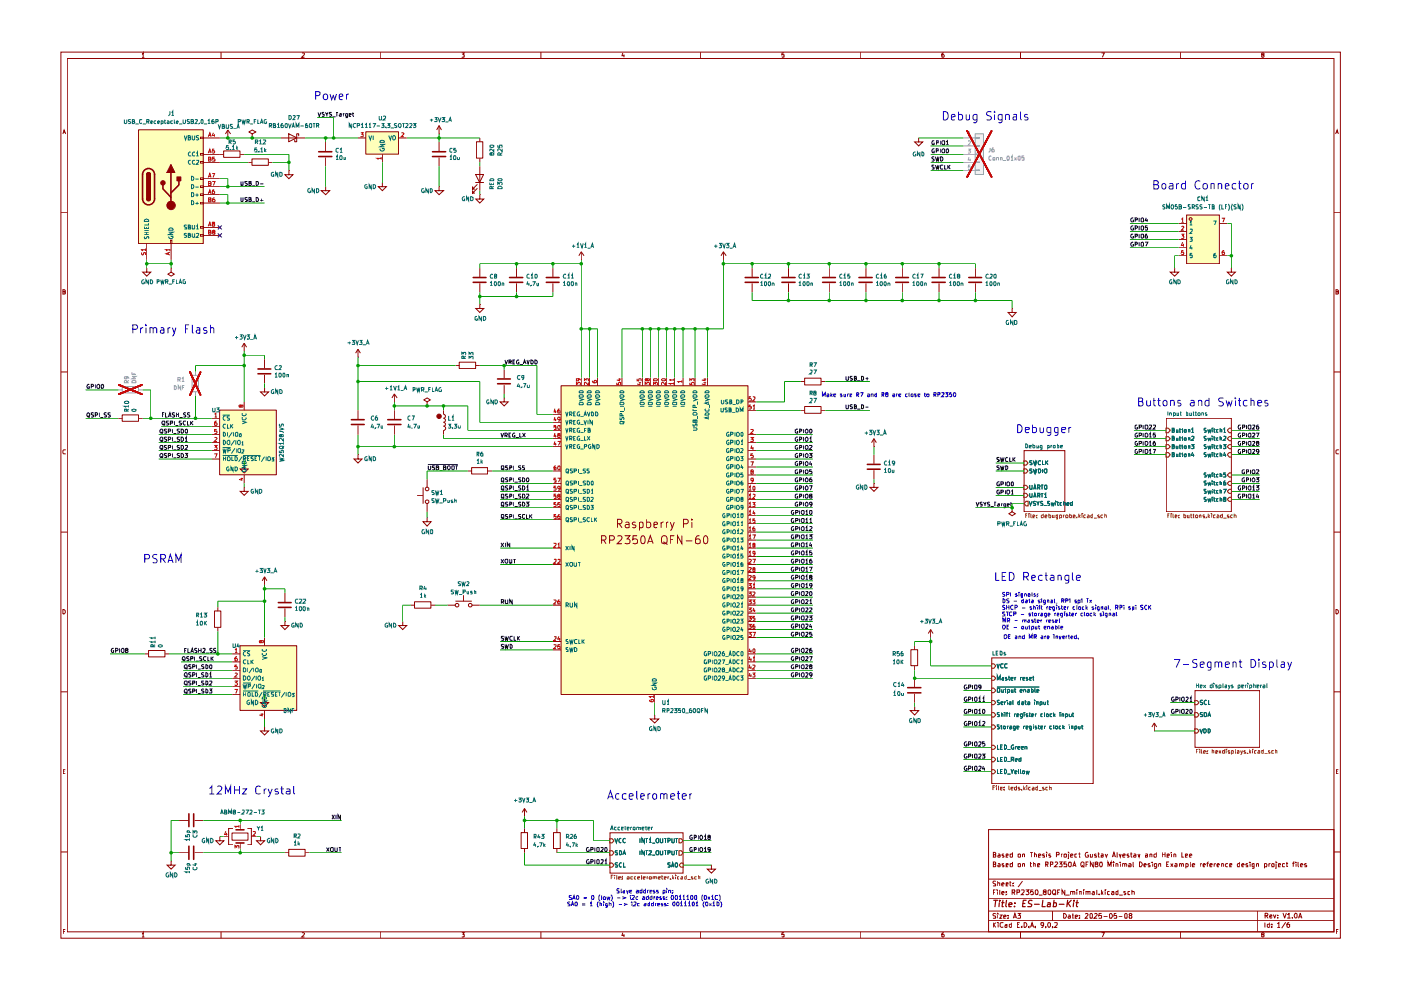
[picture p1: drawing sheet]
<svg xmlns="http://www.w3.org/2000/svg" width="297mm" height="210mm" viewBox="0 0 297 210" stroke-linecap="round" stroke-linejoin="round" font-family="sans-serif">
<g fill="none" stroke="#900000" stroke-width=".21">
<path d="M12.9 11h271.3v187.9h-271.3zM14.3 12.4h268.5v185.2h-268.5zM30.1 11.5l.3-.3v.9M30.1 12.1h.5M46.9 11v1.4M64.1 11.3l.3-.1 .2 .3-.6 .6h.6M80.7 11v1.4M97.9 11.2h.5l-.2 .4h.2v.5h-.5M114.7 11v1.4M132 11.2l-.1 .6h.5M132.3 11.6v.5M148.5 11v1.4"/>
<path d="M166.2 11.2h-.4l-.1 .4h.5v.5h-.5M182.5 11v1.4M200.1 11.2l-.3 .1-.1 .8h.3l.2-.1-.2-.4-.3 .1M216.4 11v1.4M233.6 11.2h.5l-.4 .9M250.3 11v1.4M267.7 11.6h-.2v-.3l.3-.1 .2 .3-.5 .2v.4h.2l.3-.1-.2-.4M13.3 28.4l.3-.8 .3 .8M13.4 28.2h.4M283.2 28.4l.3-.8 .3 .8M283.3 28.2h.4M12.9 45h1.4"/>
<path d="M282.8 45h1.4M12.9 78.9h1.4M13.3 61.8h.5v-.2l-.1-.2h-.4v1l.5-.1v-.4l-.1-.1M282.8 78.9h1.4M283.3 61.8h.4l.1-.2-.2-.2h-.3v1l.5-.1v-.4l-.2-.1M13.8 95.5l-.3-.1-.2 .1v.6l.2 .1 .3-.1M283.8 95.5l-.4-.1-.1 .1v.6l.1 .1 .4-.1M12.9 112.8h1.4M282.8 112.8h1.4M13.3 129.2h.3l.2 .3v.4l-.2 .3h-.3zM283.3 129.2h.2l.3 .3v.4l-.3 .3h-.2zM12.9 146.7h1.4"/>
<path d="M282.8 146.7h1.4M13.4 163.6h.3M13.8 163.2h-.4v.8h.4M209.6 175.9h73.2v21.7h-73.2zM283.3 163.6h.3M283.8 163.2h-.5v.8h.5M12.9 180.6h1.4M13.4 197.5h.4M13.8 197.1h-.4v.9M30.1 198l.3-.3v1M30.1 198.7h.5M46.9 197.6v1.3"/>
<path d="M64.1 197.8l.3-.1 .2 .3-.6 .7h.6M80.7 197.6v1.3M97.9 197.7h.5l-.2 .4 .2 .1v.4h-.5M114.7 197.6v1.3M132 197.7l-.1 .6h.5M132.3 198.1v.6M148.5 197.6v1.3M166.2 197.7h-.4l-.1 .5h.5v.4h-.5M182.5 197.6v1.3M200.1 197.7l-.3 .1-.1 .8 .3 .1 .2-.2-.2-.4-.3 .1M209.6 195.2h73.2M209.6 193.2h73.2"/>
<path d="M209.6 190.5h73.2M209.6 186.4h73.2M210.6 183.3h.3l.2-.2-.2-.3h-.3v1h.4l.1-.5h-.2M210.6 181.2h.3l.2-.1-.2-.4h-.3v1h.4l.1-.4-.2-.1M210.6 195.6v1M210.6 189.2h.3M210.7 196l.4 .6M211 188.7h-.4v1M211.1 193.8l-.4-.1-.2 .1v.2l.4 .2 .2 .2-.1 .3h-.5M211.1 186.9l-.4-.1-.2 .2v.2l.6 .4-.1 .2h-.5M211.1 195.6l-.5 .5M211.5 188.7v.1"/>
<path d="M211.5 189v.7M211.5 193.7v.1M211.5 187.2h.5v.6M211.5 186.8v1M211.5 194v.7M211.6 195.6v.1M211.6 183.2l.3-.1 .1 .2v.5h-.4l-.1-.3 .5-.2M211.6 181.1h.3l.1 .1v.5h-.4l-.1-.2 .5-.2M211.6 196v.6M212 194h.5l-.5 .7h.5M212 188.7v1M212.4 189.4l.5-.1-.1-.3h-.3l-.1 .2v.3l.2 .2 .2-.1"/>
<path d="M212.4 187.5l.5-.1-.2-.2-.3 .1v.4l.4 .1M212.6 195.7l-.4-.1-.2 .2v.6l.4 .2 .2-.1M212.8 194.4l.5-.1-.2-.3-.3 .1v.6h.4M212.8 183.2h-.3v.2l.4 .2-.1 .2h-.3M212.8 181.1h-.3v.3l.4 .2-.1 .1h-.3M213.1 196h.4v.6M213.3 189.6v.1M213.3 189v.2M213.3 187.5l.4-.1v-.2h-.4v.6h.4M213.3 183.4l.4-.1v-.2l-.4 .1v.6h.4M213.3 181.4l.4-.1v-.2h-.4v.6h.4M213.5 196.1l-.4 .2v.3h.4"/>
<path d="M213.7 194.6v.1M213.7 194.1v.1M214.1 187.2h.3M214.2 186.8v.9l.2 .1M214.4 196h-.4v.5l.2 .1h.2M214.4 195.6v1M214.6 189.2h.5v-.5h-.5v1M214.7 182.8v1h-.5v-.6h.5M214.7 180.7v1h-.5v-.6h.5M214.8 187.7v.1M214.8 187.2v.1M214.8 194.7l.4-1 .3 1"/>
<path d="M214.8 189.2l.4 .5M214.9 194.4h.5M215.6 189.2h.5v-.5h-.5v1M215.7 196h.3M215.8 193.7h.6l-.4 .4 .4 .1v.4h-.6M215.9 183.2h.5l-.1 .6-.4-.1zM215.9 181.1h.5l-.1 .6h-.4zM216.2 195.6h-.5v1h.5M216.4 197.6v1.3M216.5 188.8h.6v.3l-.6 .6h.6M216.6 196.5v.1M216.8 183.2h.4v.6"/>
<path d="M216.8 181.1h.4v.6M216.8 186.8l-.9 1.3M216.8 181.1v.6M216.8 183.1v.7M217.1 195.6h.4a.55 .55 0 0 1 .1 .8l-.2 .2h-.3zM217.5 188.7h.6l-.3 .3 .3 .1v.4l-.2 .2-.4-.1M218.1 196.5v.1M218.4 183.1h.3M218.4 180.7h.6M218.5 196.6l.3-1 .4 1M218.5 182.8v.8l.2 .2M218.6 196.3h.5"/>
<path d="M218.7 180.7v1M219.1 188.7h-.5l-.1 .5 .4-.2 .2 .2v.4h-.6M219.1 183.2h.4v.6M219.1 182.8v1M219.3 181.1h.3l.2 .1v.5M219.3 180.7v1M219.5 196.5v.1M219.5 188.8l.2-.1a.52 .52 0 0 1 .4 .5 .52 .52 0 0 1-.3 .5l-.3-.2zM220 183.4l.4-.1-.1-.2-.3 .1v.6h.4M220.2 181.4l.5-.1-.2-.2h-.3v.6h.4M220.3 189.8h.7M221.3 196l-.2 .2-.4-.2 .1-.4h.4a.64 .64 0 0 1-.4 1"/>
<path d="M221.4 189.1l-.2-.2 .2-.2h.3l.1 .3a.47 .47 0 0 0-.5 .6h.5v-.4l-.2-.1M221.4 181.1h-.2l-.2 .1 .4 .3v.2h-.4M221.7 196.5v.1M221.7 183.3h.4l.1-.5h-.5v1M221.9 180.7v.1M221.9 183.3l.3 .5M221.9 181.1v.6M222.2 188.8l.2-.1a.52 .52 0 0 1 .4 .5 .52 .52 0 0 1-.3 .5l-.3-.2zM222.3 195.6l.4 .2v.6l-.2 .2a.63 .63 0 0 1-.2-1zM222.7 183.3h.4l.1-.5h-.5v1M222.7 181.1h-.3v.3l.4 .2-.1 .1h-.3M223.1 196.5v.1"/>
<path d="M223.1 193.2v2M223.3 188.7h.4l.1 .1v.7l-.4 .2a.66 .66 0 0 1-.1-1zM223.4 189.4l.5 .4M223.6 195.7h.6v.3l-.6 .6h.6M223.6 182.8h.5l.1 .3-.6 .7h.6M224 181.2h.5l.1-.3-.2-.2h-.4v1M224.2 189.2h.4M224.6 182.8h.6l-.4 .4 .4 .1v.4h-.6M224.7 188.7h-.5v1M225 181.1v.6M225.3 181.1l-.3 .1M225.5 193.7h.3l.3 .4-.3 .6h-.3z"/>
<path d="M225.6 181.1h.5l-.1 .6h-.4zM225.8 188.7v1l-.6-1v1M225.9 189.8h.9M226.1 182.8h-.5v.5l.5-.1 .1 .1-.1 .5-.5-.1M226.5 194.1l.3-.1 .1 .2v.5h-.4v-.3l.4-.1M226.5 181.1v1h-.1M226.5 180.7v.1M226.6 182.8h.3l.2 .1v.7l-.2 .2-.3-.1zM226.9 189.1l.5-.1 .1 .7M226.9 181.4l.6-.1v-.2h-.4l-.2 .1 .1 .5h.5M226.9 189v.7M227.3 194h.3"/>
<path d="M227.5 193.7v1h.1M227.5 189.2v-.2h.3l.1 .7M227.5 183.8l.3-1 .3 1M227.5 183.5h.5M228 194.4l.5-.1-.2-.3-.3 .1v.6h.4M228.3 188.7v.1M228.3 181.1h-.4v.6h.4M228.3 189v.7M228.6 181.1h.5M228.8 189.1l.4-.1v.7M228.8 180.7v1h.3M228.8 189v.7"/>
<path d="M228.9 194.6v.1M228.9 194.1v.1M229.2 182.9l.2-.1 .4 .1-.1 .9h-.4l-.1-.4zM229.4 183.5l.5 .4M229.7 188.7v.1M229.7 189v.7M230.1 193.8l.4-.1 .2 .1-.6 .9h.6M230.3 189.1l.3-.1 .1 .7M230.3 189v.7M230.3 183.3h.3M230.7 189.2l.1-.2h.3v.7M230.7 180.8a.52 .52 0 0 0-.6 .3 .52 .52 0 0 0 .2 .6h.5v-.4h-.3"/>
<path d="M230.8 182.8h-.5v1M231.2 181.1v.6h.4M231.3 193.7l.3 .1-.1 .9h-.3l-.1-.2v-.7zM231.6 189h.3l.1 .7M231.6 181.1v.6M231.8 182.8v1l-.6-1v1M232 193.8l.5-.1 .1 .3-.7 .7h.7M232 189.3h-.3l-.2 .1 .2 .3 .3-.1M232.4 183.2l-.2-.1v-.3h.3l.3 .1-.2 .3-.4 .1 .1 .5h.3l.2-.2-.3-.4M232.5 181.1h-.3l-.2 .1 .5 .3v.2h-.5M232.5 188.7l.1 1M232.8 181.1h.3"/>
<path d="M232.9 180.7v.9l.2 .1M233 189.6v.1M233.2 182.8h.2a.53 .53 0 0 1 .3 .5 .53 .53 0 0 1-.4 .5l-.2-.4zM233.5 181.1h.4v.6h-.4v-.3l.4-.1M233.6 197.7h.5l-.4 1M233.6 193.7h-.6v.5l.5-.1 .1 .5h-.6M233.6 188.7v1M233.6 189.3l.3 .4M233.9 189l-.3 .4M234 194.4h.8M234.3 188.7v.1M234.3 181.1l.3 .6 .2-.6"/>
<path d="M234.3 189v.7M234.9 183.8v-1l.3 .7 .4-.7v1M235.2 193.8l.3-.1a.52 .52 0 0 1 .4 .6 .52 .52 0 0 1-.6 .4zM235.2 189l-.4 .1v.5h.4M235.7 189h.4l.1 .7M235.8 181.7l.4-1 .3 1M235.9 181.5h.4M236.1 182.8h.1M236.1 183.1v.7M236.2 189.3l-.5 .1v.2l.1 .1 .4-.1M236.6 183.2l.3-.1 .1 .2v.5M236.6 183.1v.7"/>
<path d="M236.7 193.7h-.4l-.1 .5 .5-.1v.6l-.5-.1M236.9 180.7v1M237 189l-.4 .1v.5h.4M237 188.7v1M237.2 194.4h.8M237.3 181.1l.2 .6 .2-.6M237.3 189.8h.7M237.5 182.8h.1M237.5 183.1v.7M238 183.2l.3-.1 .2 .2v.5M238 183.1v.7M238 181.4l.5-.1v-.2l-.5 .1v.4l.1 .1h.4"/>
<path d="M238.5 183.3v-.2l.4 .2v.5M238.6 193.7l.4 .1-.1 .9h-.4v-.2v-.7zM238.6 189h-.3v.3l.4 .2-.2 .2-.2-.1M239.3 183.2l.3-.1 .2 .2v.5h-.5v-.4l.5-.1M239.3 181.1h-.3v.3l.4 .2-.1 .1h-.3M239.6 194.1l-.2-.3 .4-.1 .2 .2-.1 .2-.4 .1v.5h.4l.1-.3-.2-.3M239.6 189l-.5 .1v.5h.5M239.6 181.1h.5M239.8 180.7v.9l.3 .1M240 189.1l.4-.1 .1 .7M240 188.7v1M240.2 182.8v.8l.2 .2"/>
<path d="M240.4 181.1h.4v.6h-.4l-.1-.2 .5-.2M241.3 181.1l.2 .6 .2-.6M241.6 182.8h.3l.3 .4-.3 .6h-.3zM242.5 183.4l.5-.1-.1-.2-.4 .2v.3l.1 .2h.4M242.9 181.1h.4v.6h-.4v-.3l.4-.1M243.8 183.2l-.3-.1-.1 .2 .5 .3-.1 .2h-.4M243.8 181.1h.4v.6M243.8 181.1v.6M244.3 182.8h.1M244.3 183.1v.7M245.2 180.7v1h-.5l-.1-.5 .3-.1h.3M245.2 183.1v.8l-.1 .2h-.4"/>
<path d="M245.2 183.2h-.5v.5l.5 .1M245.7 183.2h.4v.6M245.7 183.1v.7M246.4 180.7v1M246.4 181.2h.6M247 180.7v1M247.4 183.3h.3M247.4 181.4l.5-.1-.1-.2h-.4v.6h.5M247.9 182.8h-.5v1h.5M248.2 183.1l.5 .7M248.4 180.7v.1M248.4 181.1v.6"/>
<path d="M248.7 183.1l-.5 .7M248.9 181.1h.2l.2 .1v.5M248.9 181.1v.6M249.1 183.2h.5v.6h-.5l-.1-.3 .6-.2M250.1 183.2l.2-.1 .2 .2v.5M250.1 183.1v.7M250.3 197.6v1.3M250.5 183.3l.2-.2 .2 .1v.6M250.6 180.7v1h.4M251.3 181.4l.5-.1-.1-.2h-.4v.6h.5M251.4 183.2l.3-.1 .2 .2v.3l-.1 .2h-.4M251.4 183.1v1"/>
<path d="M252.2 181.4l.5-.1-.2-.2-.3 .1v.4l.1 .1h.3M252.3 182.8l.1 1M252.8 183.4l.5-.1v-.1l-.4-.1-.1 .2 .1 .5h.4M254.5 183.1v.7M254.8 183.1l-.3 .2M255.1 183.4l.5-.1-.2-.2-.3 .2v.3v.2h.4M255.8 183.1h.4M256.2 182.8l-.2 .1v.9M256.5 183.4l.5-.1v-.1l-.3-.1-.2 .2 .1 .5h.4M257.4 183.1v.7M257.8 183.1l-.4 .2M258 183.4l.5-.1-.1-.2-.4 .2v.3l.1 .2h.3"/>
<path d="M259 183.2h.4v.6M259 183.1v.7M260.3 183.2l-.2-.1-.3 .2v.3l.2 .2h.3M260.7 183.4l.5-.1-.1-.2-.4 .1v.6h.5M262.8 182.8v1h-.4l-.1-.5 .2-.2 .3 .1M263.3 183.4l.5-.1-.2-.2-.3 .2v.3l.1 .2h.3M264.5 183.2l-.2-.1-.2 .2 .4 .2v.3h-.4M265 182.8h.1M265 183.1v.7M265.9 183.1v.9l-.4 .1M265.9 183.2h-.4v.5l.4 .1M266.4 183.2h.4v.6"/>
<path d="M266.4 183.1v.7M266.6 193.2v4.4M267.7 198.2l-.2-.1v-.3l.3-.1 .2 .3-.5 .2v.4l.2 .1 .3-.2-.2-.3M268.1 183.2l.3-.1 .2 .2-.1 .5h-.4M268.1 183.1v1M268.2 195.6v1M268.2 194.1h.5l.1-.3-.2-.2h-.4v1M268.5 194.1l.3 .5M269 183.1v.7M269.1 196h-.4v.5l.2 .1h.2M269.1 195.6v1M269.2 194.3l.5-.1-.1-.2-.4 .1v.5h.5"/>
<path d="M269.4 183.1l-.4 .2M269.6 196.5v.1M269.6 196h.1M269.8 183.1l.3 .1-.1 .6h-.3l-.1-.2v-.3zM270 194l.3 .6 .2-.6M270.6 183.1v1h-.2M270.6 182.8h.1M270.8 195.9l.3-.3v1M270.8 196.6h.6M270.9 194.6h.1M270.9 194.1h.1M271.1 183.4l.4-.1-.1-.2-.3 .1v.6h.4"/>
<path d="M272 193.6l.4 1 .3-1M272.4 183.2h-.5v.5l.5 .1M272.6 195.5l-.9 1.3M272.7 183.1h.4M272.8 182.8v1h.3M273 193.9l.3-.3v1M273 194.6h.6M273.3 195.6h-.2a.73 .73 0 0 0-.2 1h.4l.1-.1v-.5h-.3l-.3 .1M274 194.6h.1M274 183.1h.4M274.4 182.8h-.2v1M274.7 193.6l.3 .2v.7l-.3 .1a.63 .63 0 0 1 0-1z"/>
<path d="M274.8 182.8h.1M274.8 183.1v.7M275.2 182.8v.8l.2 .2M275.3 194.6l.4-1 .3 1M275.4 194.4h.5M275.7 183.4l.5-.1-.1-.2-.4 .2v.3l.1 .2h.3M277 183.2l-.3-.1-.1 .2 .5 .3-.1 .2h-.4M282.8 180.6h1.4M283.3 197.5h.3M283.8 197.1h-.5v.9"/>
</g>
<g fill="none" stroke="#900000" stroke-width=".25">
<path d="M210.7 190.9h.8M211.1 190.9l-.2 1.3M211.9 191.4l-.1 .8M212 190.9v.2M212.4 191.4h.5M212.6 190.9l-.1 1.3h.2M213.4 190.9l-.2 1.2 .2 .1M213.9 191.8l.7-.1-.2-.3-.5 .2v.6h.5M215.1 192.2h.1M215.2 191.5v.1M216.9 191.6h.4M217.6 190.9h-.6l-.2 1.3h.6"/>
<path d="M218.8 191l-.5-.1-.2 .2v.4l.6 .2v.5h-.8M219.3 191.7h1M221.1 190.9l-.2 1.3h.7M222.1 191.5l.4-.1 .2 .2-.1 .6h-.6l.2-.5h.5M223.5 190.9l-.2 1.3h.5l.2-.2v-.5h-.6M224.6 191.7h1M226.4 190.9l-.2 1.3M226.4 191.5l.5 .7M227.1 190.9l-.8 .8M227.6 191.4l-.1 .8M227.7 190.9v.2M228.1 191.4h.5"/>
<path d="M228.4 190.9l-.2 1.2 .3 .1"/>
</g>
<path d="M205.1 27.8l5.1 9.7M210.2 27.8l-5.1 9.7M40.3 78.9l2.2 4.8M42.5 78.9l-2.2 4.8M25.2 81.6l4.9 2M30.1 81.6l-4.9 2" fill="none" stroke="#f00000" stroke-width=".34"/>
<path d="M144 177.8h.4l.4 .5-.4 .4h-.4z" fill="#fff"/>
<path d="M144 177.8h.4l.4 .5-.4 .4h-.4z" fill="none" stroke="#755600" stroke-width=".21"/>
<g fill="none" stroke="#006665" stroke-width=".21">
<path d="M135.7 177.8v.9M136.6 177.8v.9l-.5-.9v.9M136.9 177.8h.5M137.1 177.8v.9M137.6 178l.3-.2v.9M137.6 178.7h.5M138.3 178.8h.6M139.3 177.8l.4 .1v.6l-.2 .2a.49 .49 0 0 1-.5-.4 .49 .49 0 0 1 .3-.5zM140 177.8v.7l.2 .2 .3-.1v-.8M140.8 177.8h.5M141.1 177.8v.9M141.6 178.3h.3l.2-.4-.2-.1h-.3v.9"/>
<path d="M142.5 177.8v.8l.1 .1 .4-.2v-.7M143.2 177.8h.5M143.5 177.8v.9"/>
</g>
<path d="M144 180.4h.4l.4 .4-.4 .5h-.4z" fill="#fff"/>
<path d="M144 180.4h.4l.4 .4-.4 .5h-.4z" fill="none" stroke="#755600" stroke-width=".21"/>
<g fill="none" stroke="#006665" stroke-width=".21">
<path d="M135.7 180.4v.8M136.6 180.4v.8l-.5-.8v.8M136.9 180.4h.5M137.1 180.4v.8M137.6 180.5l.4-.1 .1 .2-.6 .6h.6M138.3 181.3h.6M139.2 180.4l.5 .1-.1 .7h-.4l-.1-.2zM140 180.4l.1 .8 .4-.1v-.7M140.8 180.4h.5M141.1 180.4v.8M141.6 180.8h.4v-.4h-.4v.8M142.5 180.4v.8h.4l.1-.1v-.7"/>
<path d="M143.2 180.4h.5M143.5 180.4v.8"/>
</g>
<path d="M129.3 183h.5l.4 .4-.4 .5h-.5z" fill="#fff"/>
<path d="M129.3 183h.5l.4 .4-.4 .5h-.5z" fill="none" stroke="#755600" stroke-width=".21"/>
<path d="M130.9 183l-.3-.1-.2 .2 .1 .2 .4 .2v.3h-.5M131.8 183l-.2-.1a.43 .43 0 0 0-.3 .5 .43 .43 0 0 0 .5 .4M132.2 182.9v1h.4" fill="none" stroke="#006665" stroke-width=".21"/>
<path d="M129.3 180.4h.5l.4 .4-.4 .5h-.5z" fill="#fff"/>
<path d="M129.3 180.4h.5l.4 .4-.4 .5h-.5z" fill="none" stroke="#755600" stroke-width=".21"/>
<path d="M130.9 180.4h-.4l-.1 .2 .2 .2 .3 .1v.2l-.5 .1M131.4 180.4l.4 .2v.5l-.2 .1h-.2zM132 181.2l.4-.8 .2 .8M132.1 181h.4" fill="none" stroke="#006665" stroke-width=".21"/>
<path d="M129.3 177.8h.5l.4 .5-.4 .4h-.5z" fill="#fff"/>
<path d="M129.3 177.8h.5l.4 .5-.4 .4h-.5z" fill="none" stroke="#755600" stroke-width=".21"/>
<path d="M130.3 177.8l.4 .9 .2-.9M131.7 177.8h-.2a.43 .43 0 0 0-.3 .5 .43 .43 0 0 0 .5 .3M132.6 177.8a.42 .42 0 0 0-.6 .4 .42 .42 0 0 0 .6 .4" fill="none" stroke="#006665" stroke-width=".21"/>
<path d="M144 183.4l.4-.4h.4v.9h-.4z" fill="#fff"/>
<path d="M144.4 183h.4v.9h-.4l-.4-.5z" fill="none" stroke="#755600" stroke-width=".21"/>
<path d="M142.1 183h-.5v.3l.5 .3-.2 .3-.3-.1M142.4 183.9l.2-1 .3 1M142.4 183.6h.4M143.2 183l.3-.1 .1 .2v.6l-.1 .2a.53 .53 0 0 1-.3-.9z" fill="none" stroke="#006665" stroke-width=".21"/>
<g fill="#fff">
<path d="M129.3 176.6h15.5v8.5h-15.5z"/>
<path d="M210.3 143.4h.4l.4 .4-.4 .4h-.4z"/>
</g>
<path d="M210.3 143.4h.4l.4 .4-.4 .4h-.4z" fill="none" stroke="#755600" stroke-width=".21"/>
<g fill="none" stroke="#006665" stroke-width=".21">
<path d="M211.5 144.2v-.9l.2 .7 .3-.7v.9M212.5 143.6h.3v.6M212.8 143.8l-.4 .2 .2 .2 .2-.1M213.5 143.6h-.3l-.1 .2 .5 .3-.2 .1-.3-.1M213.8 143.6h.4M213.9 143.3v.8l.3 .1M214.3 143.9l.5-.1v-.2l-.5 .1v.4l.2 .1 .3-.1M215.2 143.6v.6M215.4 143.6l-.2 .2M216.4 143.6v.6M216.6 143.6l-.2 .2M216.9 143.9l.3-.1v-.2h-.3v.5h.3"/>
<path d="M217.9 143.6h-.3v.2l.4 .3-.2 .1-.2-.1M218.3 143.9l.4-.1v-.2h-.4v.5h.4M218.9 143.6h.3M219.1 143.3v.8l.1 .1"/>
</g>
<path d="M210.3 148.5h.4l.4 .5-.4 .4h-.4z" fill="#fff"/>
<path d="M210.3 148.5h.4l.4 .5-.4 .4h-.4z" fill="none" stroke="#755600" stroke-width=".21"/>
<g fill="none" stroke="#006665" stroke-width=".21">
<path d="M211.9 148.5h-.4v.3l.4 .3v.2h-.4M212.2 149.1l.4-.1v-.2l-.4 .1v.3l.2 .2 .2-.1M213 148.8v.6M213.2 148.8l-.2 .2M213.6 148.5h.1M213.6 148.8v.6M214 148.8h.3v.6M214.3 149l-.4 .1 .2 .3 .2-.1M214.8 148.5v.9M216.2 148.8h-.3l-.1 .2 .1 .4 .3-.1M216.2 148.5v.9M216.6 148.8h.4v.6"/>
<path d="M217 149l-.4 .1 .1 .3 .3-.1M217.3 148.8h.3M217.4 148.5v.7l.2 .2M217.9 148.8l.4 .1v.5M218.3 149l-.4 .1 .1 .3 .3-.1M219.3 148.5h.1M219.3 148.8v.6M219.8 148.9l.3-.1v.6M219.8 148.8v.6M220.5 149.3h.4v-.5h-.4v.8M221.3 148.8v.4l.1 .2 .3-.1M221.7 148.8v.6"/>
<path d="M222 148.8h.3M222.1 148.5v.8l.2 .1"/>
</g>
<path d="M210.3 151.1h.4l.4 .5-.4 .4h-.4z" fill="#fff"/>
<path d="M210.3 151.1h.4l.4 .5-.4 .4h-.4z" fill="none" stroke="#755600" stroke-width=".21"/>
<g fill="none" stroke="#006665" stroke-width=".21">
<path d="M211.9 151.1l-.4 .1v.2l.4 .2-.1 .3h-.3M212.3 151.4h.3v.5M212.3 151.1v.8M213.1 151.1v.1M213.1 151.3v.6M213.3 151.3h.4M213.7 151.1h-.2v.8M213.8 151.3h.4M214 151.1v.8h.2M215.1 151.3v.6M215.3 151.3l-.2 .2M215.6 151.7l.4-.1-.1-.3-.3 .1v.5h.3"/>
<path d="M216.8 151.3v.8l-.2 .2-.2-.1M216.8 151.4h-.4v.4l.4 .1M217.1 151.1v.1M217.1 151.3v.6M217.9 151.4h-.3v.3h.3v.2h-.3M218.1 151.3h.4M218.3 151.1v.8h.2M218.7 151.7l.5-.1-.2-.3-.3 .1v.5h.4M219.5 151.3v.6M219.8 151.3l-.3 .2M221 151.4h-.3v.4l.3 .1M221.4 151.1l.1 .8"/>
<path d="M221.9 151.4l.2-.1 .2 .2-.1 .4-.3-.1zM223.1 151.4h-.5v.4l.5 .1M223.4 151.1v.8M223.5 151.6l.2 .3M223.7 151.3l-.3 .4M224.7 151.1v.1M224.7 151.3v.6M225.2 151.4h.3v.5M225.2 151.3v.6M225.9 151.4l.3-.1 .2 .2-.1 .4h-.4M225.9 151.3v1M226.7 151.3v.5h.4"/>
<path d="M227.1 151.3v.6M227.4 151.3h.3M227.5 151.1v.7l.2 .1"/>
</g>
<path d="M210.3 153.7h.4l.4 .4-.4 .5h-.4z" fill="#fff"/>
<path d="M210.3 153.7h.4l.4 .4-.4 .5h-.4z" fill="none" stroke="#755600" stroke-width=".21"/>
<g fill="none" stroke="#006665" stroke-width=".21">
<path d="M211.9 153.7h-.4v.3l.4 .2v.3h-.4M212.1 154h.4M212.3 153.7v.8l.2 .1M212.8 154l.3 .1v.4l-.1 .1-.3-.2zM213.6 154v.6M213.8 154l-.2 .1M214.1 154h.3v.6M214.4 154.1l-.3 .1 .1 .4 .2-.1M215.3 154.5h-.5l.1-.5h.4v.6l-.1 .2h-.4M215.6 154.2l.4-.1-.1-.1h-.3v.5h.3M217 154v.6M217.3 154l-.3 .1"/>
<path d="M217.6 154.2l.4-.1-.1-.1h-.3v.5h.3M218.7 154.5h-.4v-.5h.4v.7l-.4 .1M219.1 153.7h.1M219.1 154v.6M219.8 154h-.3v.2l.3 .2-.1 .2-.2-.1M220.1 154h.3M220.2 153.7v.7l.2 .2M220.7 154.2l.3-.1v-.1h-.3v.5h.3M221.4 154v.6M221.7 154l-.3 .1M223 154h-.4l-.1 .1 .2 .5 .3-.1M223.4 153.7l.1 .9"/>
<path d="M223.8 154h.4v.1l-.1 .5-.4-.2zM224.9 154l-.3 .1v.4h.3M225.3 153.7v.9M225.4 154.2l.3 .4M225.7 154l-.4 .3M226.7 153.7h.1M226.7 154v.6M227.1 154.1l.4-.1v.6M227.1 154v.6M227.9 154.5l.2 .1 .2-.2-.1-.4h-.3v.8M228.6 154v.4l.2 .2 .2-.1M229 154v.6"/>
<path d="M229.3 154h.4M229.4 153.7v.7l.3 .2"/>
</g>
<path d="M210.3 145.9h.4l.4 .5-.4 .5h-.4z" fill="#fff"/>
<path d="M210.3 145.9h.4l.4 .5-.4 .5h-.4z" fill="none" stroke="#755600" stroke-width=".21"/>
<g fill="none" stroke="#006665" stroke-width=".21">
<path d="M211.4 145.7h8.9M211.5 146h.5l-.1 .8-.4-.1zM212.4 146.2v.6l.3-.1M212.7 146.2v.6M213 146.2h.3M213.1 145.9v.9h.2M213.7 146.3l.2-.1 .2 .1-.1 .5h-.3M213.7 146.2v.9M214.4 146.2v.6l.4-.1M214.8 146.2v.6M215.1 146.2h.3M215.2 145.9v.8l.2 .1"/>
<path d="M216.3 146.5l.4-.1-.1-.2-.3 .1v.4l.4 .1M217 146.3l.3-.1 .2 .1v.5M217 146.2v.6M217.9 146.3h.3v.5h-.3l-.1-.2 .4-.2M218.7 145.9v.9h.3l.1-.5-.2-.1-.2 .1M219.4 145.9v.8l.2 .1M219.8 146.5l.5-.1-.2-.2-.3 .1v.5h.4"/>
</g>
<path d="M210.3 140.8h.4l.4 .4-.4 .5h-.4z" fill="#fff"/>
<path d="M210.3 140.8h.4l.4 .4-.4 .5h-.4z" fill="none" stroke="#755600" stroke-width=".21"/>
<path d="M211.4 140.8l.2 .8 .3-.8M212.7 140.8h-.4l-.2 .3 .2 .5 .4-.1M213.6 140.8h-.5l-.1 .3 .1 .5 .5-.1" fill="none" stroke="#006665" stroke-width=".21"/>
<path d="M210.3 158h.4l.4 .5-.4 .4h-.4z" fill="#fff"/>
<path d="M210.3 158h.4l.4 .5-.4 .4h-.4z" fill="none" stroke="#755600" stroke-width=".21"/>
<path d="M211.5 157.9v1h.4M212.1 158.4h.4M212.6 157.9h-.5v1h.5M213 157.9l.4 .3v.4l-.3 .3h-.1zM213.6 159h.6M214.9 158l-.2-.1-.3 .3v.4l.3 .3 .2-.1v-.3h-.1M215.3 158.3v.6M215.6 158.3l-.3 .2M215.8 158.5h.4v-.2l-.4 .1v.3l.1 .2 .3-.1M216.5 158.5h.5v-.2l-.5 .1v.3l.2 .2 .3-.1M217.3 158.4h.4v.5M217.3 158.3v.6" fill="none" stroke="#006665" stroke-width=".21"/>
<path d="M210.3 160.6h.4l.4 .4-.4 .5h-.4z" fill="#fff"/>
<path d="M210.3 160.6h.4l.4 .4-.4 .5h-.4z" fill="none" stroke="#755600" stroke-width=".21"/>
<path d="M211.5 160.6v.8h.4M212.1 161h.4M212.6 160.6h-.5v.8h.5M213 160.6l.4 .1v.5l-.2 .2h-.2zM213.6 161.5h.6M214.4 161h.4l.1-.3-.5-.1v.8M214.7 161l.2 .4M215.3 161.2l.4-.1-.1-.3-.3 .2v.3l.3 .1M216.5 160.6v.8h-.4l-.1-.5h.5" fill="none" stroke="#006665" stroke-width=".21"/>
<path d="M210.3 163.2h.4l.4 .4-.4 .4h-.4z" fill="#fff"/>
<path d="M210.3 163.2h.4l.4 .4-.4 .4h-.4z" fill="none" stroke="#755600" stroke-width=".21"/>
<path d="M211.5 163.1v.9h.4M212.1 163.5h.4M212.6 163.1h-.5v.9h.5M213 163.1l.4 .3v.4l-.3 .2h-.1zM213.6 164.1h.6M214.3 163.1l.3 .5 .3-.5M214.6 163.6v.4M215.2 163.7l.4-.1-.1-.2h-.3v.6h.3M215.9 163.1l.1 .9M216.4 163.1v.8l.1 .1M216.9 163.4l.3 .1v.5h-.2l-.2-.1zM217.6 163.4l.1 .6 .2-.4 .2 .4 .1-.6" fill="none" stroke="#006665" stroke-width=".21"/>
<g fill="#fff">
<path d="M210.3 139.5h21.5v26.7h-21.5z"/>
<path d="M253.4 148.5h.4l.4 .5-.4 .4h-.4z"/>
</g>
<path d="M253.4 148.5h.4l.4 .5-.4 .4h-.4z" fill="none" stroke="#755600" stroke-width=".21"/>
<path d="M255 148.5h-.4l-.1 .1 .1 .3 .4 .2v.2h-.5M255.8 148.5h-.2l-.3 .2v.4l.3 .3 .2-.1M256.2 148.5v.9h.4" fill="none" stroke="#006665" stroke-width=".21"/>
<path d="M253.4 151.1h.4l.4 .5-.4 .4h-.4z" fill="#fff"/>
<path d="M253.4 151.1h.4l.4 .5-.4 .4h-.4z" fill="none" stroke="#755600" stroke-width=".21"/>
<path d="M255 151.1h-.4l-.1 .2 .1 .2 .4 .1v.2l-.5 .1M255.3 151.1h.4l.1 .2v.5l-.1 .1h-.4zM256.1 151.9l.3-.8 .3 .8M256.2 151.7h.4" fill="none" stroke="#006665" stroke-width=".21"/>
<path d="M253.4 154.6h.4l.4 .4-.4 .4h-.4z" fill="#fff"/>
<path d="M253.4 154.6h.4l.4 .4-.4 .4h-.4z" fill="none" stroke="#755600" stroke-width=".21"/>
<path d="M254.4 154.6l.3 .8 .3-.8M255.2 154.6h.4l.1 .1v.5l-.2 .2h-.3zM256.2 154.6l.4 .1v.5l-.3 .2h-.1z" fill="none" stroke="#006665" stroke-width=".21"/>
<g fill="#fff">
<path d="M253.4 146.4h13.7v12.1h-13.7z"/>
<path d="M217.1 97.7h.5l.4 .5-.4 .4h-.5z"/>
</g>
<path d="M217.1 97.7h.5l.4 .5-.4 .4h-.5z" fill="none" stroke="#755600" stroke-width=".21"/>
<path d="M218.8 97.7h-.5v.3l.5 .3-.1 .2h-.4M219.1 97.7l.2 .8 .2-.6 .1 .6 .2-.8M220.7 97.7a.44 .44 0 0 0-.6 .2 .44 .44 0 0 0 .2 .6h.4M221 97.7v.8h.4M221.7 97.7v.8M221.9 98.1l.3 .4M222.2 97.7l-.5 .5" fill="none" stroke="#006665" stroke-width=".21"/>
<path d="M217.1 99.4h.5l.4 .5-.4 .4h-.5z" fill="#fff"/>
<path d="M217.1 99.4h.5l.4 .5-.4 .4h-.5z" fill="none" stroke="#755600" stroke-width=".21"/>
<path d="M218.8 99.4l-.5 .1v.3l.4 .1 .1 .1-.1 .3-.4-.1M219.1 99.4l.2 .9 .2-.6 .1 .6 .2-.9M220.2 99.4h.3a.48 .48 0 0 1 .2 .6 .48 .48 0 0 1-.5 .3zM221 99.4v.9M221.5 99.4l.5 .1v.6l-.2 .2a.47 .47 0 0 1-.4-.3 .47 .47 0 0 1 .1-.6z" fill="none" stroke="#006665" stroke-width=".21"/>
<path d="M217.1 102.9h.5l.4 .4-.4 .5h-.5z" fill="#fff"/>
<path d="M217.1 102.9h.5l.4 .4-.4 .5h-.5z" fill="none" stroke="#755600" stroke-width=".21"/>
<path d="M218.3 102.8v.8l.2 .2 .3-.1v-.9M219.2 103.8l.2-1 .3 1M219.2 103.5h.4M220 103.3h.3l.2-.3-.2-.2h-.3v1M220.2 103.3l.3 .5M220.8 102.8h.4M220.9 102.8v1M221.5 102.9l.3-.1 .2 .2v.6l-.2 .2a.53 .53 0 0 1-.3-.9z" fill="none" stroke="#006665" stroke-width=".21"/>
<path d="M217.1 104.6h.5l.4 .4-.4 .5h-.5z" fill="#fff"/>
<path d="M217.1 104.6h.5l.4 .4-.4 .5h-.5z" fill="none" stroke="#755600" stroke-width=".21"/>
<path d="M218.3 104.6v.7l.2 .2 .3-.1v-.8M219.2 105.5l.2-.9 .3 .9M219.2 105.2h.4M220 105h.4v-.4h-.4v.9M220.2 105l.3 .5M220.8 104.6h.4M220.9 104.6v.9M221.4 104.9l.3-.3v.9M221.4 105.5h.6" fill="none" stroke="#006665" stroke-width=".21"/>
<path d="M217.6 106.3h.4v.9h-.4l-.5-.4z" fill="#fff"/>
<path d="M217.6 106.3h.4v.9h-.4l-.5-.4z" fill="none" stroke="#755600" stroke-width=".21"/>
<g fill="none" stroke="#006665" stroke-width=".21">
<path d="M218.2 106.3l.3 .8 .3-.8M219.6 106.4h-.5v.2l.5 .3-.1 .2h-.4M219.8 106.3l.3 .4 .2-.4M220.1 106.7v.4M221.1 106.4l-.3-.1-.2 .2 .5 .4-.1 .2h-.4M221.3 107.2h.7M222.5 106.4h-.4v.2l.4 .2v.3h-.4M222.9 106.6l.2 .5 .1-.4 .2 .4 .2-.5M223.8 106.3v.1M223.8 106.6v.5M224.2 106.6h.3M224.2 106.3v.8h.3"/>
<path d="M225.1 106.6h-.4v.5h.4M225.5 106.6h.3v.5M225.5 106.3v.8M226.2 106.9l.4-.1-.1-.2-.3 .1v.4h.4M227.4 106.3v.8h-.4l-.1-.4 .2-.1h.3"/>
</g>
<g fill="#fff">
<path d="M217.1 95.5h8.7v13h-8.7z"/>
<path d="M247.3 90.8h.4l.4 .4-.4 .5h-.4z"/>
</g>
<path d="M247.3 90.8h.4l.4 .4-.4 .5h-.4z" fill="none" stroke="#755600" stroke-width=".21"/>
<path d="M248.5 91.2l.5-.1-.1-.3h-.4v.9l.5-.1v-.3l-.2-.1M249.4 91.1v.6l.3-.1M249.7 91.1v.6M250 91.1h.3M250.1 90.8v.9h.2M250.5 91.1h.3M250.7 90.8v.9h.1M251.1 91.2l.1-.1h.3l-.1 .6h-.2zM251.9 91.1h.4v.6M251.9 91.1v.6M252.6 91.1l.3-.3v.9M252.6 91.7h.5" fill="none" stroke="#006665" stroke-width=".21"/>
<path d="M247.3 92.6h.4l.4 .4-.4 .4h-.4z" fill="#fff"/>
<path d="M247.3 92.6h.4l.4 .4-.4 .4h-.4z" fill="none" stroke="#755600" stroke-width=".21"/>
<path d="M248.5 92.9h.4l.1-.2-.2-.2h-.3v.8h.4l.1-.3-.2-.1M249.4 92.8v.5h.3M249.7 92.8v.5M250 92.8h.3M250.1 92.5v.8h.2M250.5 92.8h.3M250.7 92.5v.8h.1M251.2 92.8l.3 .1-.1 .4h-.2zM251.9 92.9l.4-.1v.5M251.9 92.8v.5M252.6 92.6h.5v.3l-.5 .4h.5" fill="none" stroke="#006665" stroke-width=".21"/>
<path d="M247.3 94.3h.4l.4 .4-.4 .4h-.4z" fill="#fff"/>
<path d="M247.3 94.3h.4l.4 .4-.4 .4h-.4z" fill="none" stroke="#755600" stroke-width=".21"/>
<path d="M248.5 94.6h.4v-.3h-.4v.8l.5-.1v-.3l-.2-.1M249.4 94.5v.5h.3M249.7 94.5v.6M250 94.5h.3M250.1 94.3v.7l.2 .1M250.5 94.5h.3M250.7 94.3v.7l.1 .1M251.2 94.5l.3 .1v.4l-.2 .1-.2-.1zM251.9 94.6l.4-.1v.6M251.9 94.5v.6M252.6 94.3h.5l-.2 .2 .2 .1v.4h-.5" fill="none" stroke="#006665" stroke-width=".21"/>
<path d="M247.3 96h.4l.4 .4-.4 .5h-.4z" fill="#fff"/>
<path d="M247.3 96h.4l.4 .4-.4 .5h-.4z" fill="none" stroke="#755600" stroke-width=".21"/>
<path d="M248.5 96.4l.5-.2-.1-.2h-.4v.8l.5-.1v-.2l-.2-.1M249.4 96.2v.6l.3-.1M249.7 96.2v.6M250 96.2h.3M250.1 96v.8h.2M250.5 96.2h.3M250.7 96v.8h.1M251.1 96.4l.1-.2 .3 .1-.1 .5h-.2zM251.9 96.3h.4v.5M251.9 96.2v.6M252.9 95.9l-.3 .7h.6M253 96.2v.6" fill="none" stroke="#006665" stroke-width=".21"/>
<path d="M260.6 90.8h.5v.9h-.5l-.4-.5z" fill="#fff"/>
<path d="M260.6 90.8h.5v.9h-.5l-.4-.5z" fill="none" stroke="#755600" stroke-width=".21"/>
<path d="M255.7 90.8l-.4 .1v.2l.4 .2v.4h-.4M256.1 91.1l.1 .6 .2-.5 .2 .5 .2-.6M257 90.8v.1M257 91.1v.6M257.3 91.1h.4M257.4 90.8v.8l.3 .1M258.3 91.1h-.4v.5l.4 .1M258.7 91.1h.3v.6M258.7 90.8v.9M259.5 91.1l.1-.3v.9M259.5 91.7h.4" fill="none" stroke="#006665" stroke-width=".21"/>
<path d="M260.6 92.6h.5v.8h-.5l-.4-.4z" fill="#fff"/>
<path d="M260.6 92.6h.5v.8h-.5l-.4-.4z" fill="none" stroke="#755600" stroke-width=".21"/>
<path d="M255.7 92.6h-.4v.2l.4 .3v.2h-.4M256.1 92.8l.1 .5 .2-.3 .2 .3 .2-.5M257 92.5v.1M257 92.8v.5M257.3 92.8h.4M257.4 92.5v.8h.3M258.3 92.8l-.4 .1v.4h.4M258.7 92.9l.3-.1v.5M258.7 92.5v.8M259.5 92.6h.4v.3l-.5 .4h.5" fill="none" stroke="#006665" stroke-width=".21"/>
<path d="M260.6 94.3h.5v.8h-.5l-.4-.4z" fill="#fff"/>
<path d="M260.6 94.3h.5v.8h-.5l-.4-.4z" fill="none" stroke="#755600" stroke-width=".21"/>
<path d="M255.7 94.3l-.4 .1v.1l.4 .3v.2h-.4M256.1 94.5l.1 .6 .2-.4 .2 .4 .2-.6M257 94.3v.1M257 94.5v.6M257.3 94.5h.4M257.4 94.3v.7l.3 .1M258.3 94.5l-.4 .1v.4h.4M258.7 94.6l.3-.1v.6M258.7 94.3v.8M259.4 94.3h.5l-.3 .2 .3 .1v.4h-.5" fill="none" stroke="#006665" stroke-width=".21"/>
<path d="M260.2 96.4l.4-.4h.5v.9h-.5z" fill="#fff"/>
<path d="M260.6 96h.5v.9h-.5l-.4-.5z" fill="none" stroke="#755600" stroke-width=".21"/>
<path d="M255.7 96l-.4 .1v.2l.4 .2v.2l-.4 .1M256.1 96.2l.1 .6 .2-.4 .2 .4 .2-.6M257 96v.1M257 96.2v.6M257.3 96.2h.4M257.4 96v.7l.3 .1M258.3 96.3h-.4v.4l.4 .1M258.7 96.3h.3v.5M258.7 96v.8M259.6 95.9l-.1 .7h.5M259.8 96.2v.6" fill="none" stroke="#006665" stroke-width=".21"/>
<path d="M260.6 100.3h.5v.8h-.5l-.4-.4z" fill="#fff"/>
<path d="M260.6 100.3h.5v.8h-.5l-.4-.4z" fill="none" stroke="#755600" stroke-width=".21"/>
<path d="M255.7 100.3l-.4 .1v.2l.4 .2v.3h-.4M256.1 100.5l.1 .6 .2-.4 .2 .4 .2-.6M257 100.3v.1M257 100.5v.6M257.3 100.5h.4M257.4 100.3v.7l.3 .1M258.3 100.6h-.4v.4l.4 .1M258.7 100.6h.3v.5M258.7 100.3v.8M259.9 100.3h-.4v.4h.4l-.1 .4-.3-.1" fill="none" stroke="#006665" stroke-width=".21"/>
<path d="M260.2 102.5l.4-.4h.5v.8h-.5z" fill="#fff"/>
<path d="M260.6 102.1h.5v.8h-.5l-.4-.4z" fill="none" stroke="#755600" stroke-width=".21"/>
<path d="M255.7 102.1h-.4v.2l.4 .2v.3h-.4M256.1 102.3l.1 .5 .2-.4 .2 .4 .2-.5M257 102v.1M257 102.3v.5M257.3 102.3h.4M257.4 102v.7l.3 .1M258.3 102.3l-.4 .1v.3l.4 .1M258.7 102.4l.3-.1v.5M258.7 102v.8M259.8 102l-.3 .2v.6l.4-.1v-.3l-.4-.1v.2" fill="none" stroke="#006665" stroke-width=".21"/>
<path d="M260.6 103.8h.5v.8h-.5l-.4-.4z" fill="#fff"/>
<path d="M260.6 103.8h.5v.8h-.5l-.4-.4z" fill="none" stroke="#755600" stroke-width=".21"/>
<path d="M255.7 103.8h-.4v.2l.4 .3v.2h-.4M256.1 104l.1 .6 .2-.4 .2 .4 .2-.6M257 103.8h.1M257 104v.6M257.3 104h.4M257.4 103.8v.6l.3 .2M258.3 104l-.4 .1v.4h.4M258.7 104.1l.3-.1v.6M258.7 103.8v.8M259.4 103.8h.6l-.5 .8" fill="none" stroke="#006665" stroke-width=".21"/>
<path d="M260.2 105.9l.4-.4h.5v.8h-.5z" fill="#fff"/>
<path d="M260.6 105.5h.5v.8h-.5l-.4-.4z" fill="none" stroke="#755600" stroke-width=".21"/>
<path d="M255.7 105.5h-.4v.3l.4 .2v.3h-.4M256.1 105.7l.1 .6 .2-.4 .2 .4 .2-.6M257 105.5h.1M257 105.7v.6M257.3 105.7h.4M257.4 105.5v.7l.3 .1M258.3 105.8h-.4v.4l.4 .1M258.7 105.8h.3v.5M258.7 105.5v.8M259.5 105.8v-.3h.4l-.1 .3-.3 .1v.4l.4-.1v-.3l-.2-.1" fill="none" stroke="#006665" stroke-width=".21"/>
<path d="M247.3 88.7h13.8v19.8h-13.8z" fill="#fff"/>
<g fill="#feffba">
<path d="M50.9 136.9h12v13.8h-12z"/>
<path d="M251.6 45.6h6.9v10.3h-6.9z"/>
<path d="M119 81.8h39.6v65.5h-39.6z"/>
</g>
<path d="M206.8 28.4h1.8v8.6h-1.8z" fill="#efefef"/>
<path d="M205.1 27.8l5.1 9.7M210.2 27.8l-5.1 9.7" fill="none" stroke="#f00000" stroke-width=".34"/>
<g fill="#feffba">
<path d="M29.4 27.6h13.7v24.1h-13.7z"/>
<path d="M77.6 28h6.9v4.7h-6.9z"/>
</g>
<path d="M40.3 78.9l2.2 4.8M42.5 78.9l-2.2 4.8M25.2 81.6l4.9 2M30.1 81.6l-4.9 2" fill="none" stroke="#f00000" stroke-width=".34"/>
<path d="M46.6 87h12v13.7h-12z" fill="#feffba"/>
<circle cx="93.1" cy="88.3" r=".47" fill="#900000"/>
<path d="M205.1 27.8l5.1 9.7M210.2 27.8l-5.1 9.7M40.3 78.9l2.2 4.8M42.5 78.9l-2.2 4.8M25.2 81.6l4.9 2M30.1 81.6l-4.9 2" fill="none" stroke="#f00000" stroke-width=".34"/>
<path d="M144 177.8h.4l.4 .5-.4 .4h-.4z" fill="#fff"/>
<path d="M144 177.8h.4l.4 .5-.4 .4h-.4z" fill="none" stroke="#755600" stroke-width=".21"/>
<g fill="none" stroke="#006665" stroke-width=".21">
<path d="M135.7 177.8v.9M136.6 177.8v.9l-.5-.9v.9M136.9 177.8h.5M137.1 177.8v.9M137.6 178l.3-.2v.9M137.6 178.7h.5M138.3 178.8h.6M139.3 177.8l.4 .1v.6l-.2 .2a.49 .49 0 0 1-.5-.4 .49 .49 0 0 1 .3-.5zM140 177.8v.7l.2 .2 .3-.1v-.8M140.8 177.8h.5M141.1 177.8v.9M141.6 178.3h.3l.2-.4-.2-.1h-.3v.9"/>
<path d="M142.5 177.8v.8l.1 .1 .4-.2v-.7M143.2 177.8h.5M143.5 177.8v.9"/>
</g>
<path d="M144 180.4h.4l.4 .4-.4 .5h-.4z" fill="#fff"/>
<path d="M144 180.4h.4l.4 .4-.4 .5h-.4z" fill="none" stroke="#755600" stroke-width=".21"/>
<g fill="none" stroke="#006665" stroke-width=".21">
<path d="M135.7 180.4v.8M136.6 180.4v.8l-.5-.8v.8M136.9 180.4h.5M137.1 180.4v.8M137.6 180.5l.4-.1 .1 .2-.6 .6h.6M138.3 181.3h.6M139.2 180.4l.5 .1-.1 .7h-.4l-.1-.2zM140 180.4l.1 .8 .4-.1v-.7M140.8 180.4h.5M141.1 180.4v.8M141.6 180.8h.4v-.4h-.4v.8M142.5 180.4v.8h.4l.1-.1v-.7"/>
<path d="M143.2 180.4h.5M143.5 180.4v.8"/>
</g>
<path d="M129.3 183h.5l.4 .4-.4 .5h-.5z" fill="#fff"/>
<path d="M129.3 183h.5l.4 .4-.4 .5h-.5z" fill="none" stroke="#755600" stroke-width=".21"/>
<path d="M130.9 183l-.3-.1-.2 .2 .1 .2 .4 .2v.3h-.5M131.8 183l-.2-.1a.43 .43 0 0 0-.3 .5 .43 .43 0 0 0 .5 .4M132.2 182.9v1h.4" fill="none" stroke="#006665" stroke-width=".21"/>
<path d="M129.3 180.4h.5l.4 .4-.4 .5h-.5z" fill="#fff"/>
<path d="M129.3 180.4h.5l.4 .4-.4 .5h-.5z" fill="none" stroke="#755600" stroke-width=".21"/>
<path d="M130.9 180.4h-.4l-.1 .2 .2 .2 .3 .1v.2l-.5 .1M131.4 180.4l.4 .2v.5l-.2 .1h-.2zM132 181.2l.4-.8 .2 .8M132.1 181h.4" fill="none" stroke="#006665" stroke-width=".21"/>
<path d="M129.3 177.8h.5l.4 .5-.4 .4h-.5z" fill="#fff"/>
<path d="M129.3 177.8h.5l.4 .5-.4 .4h-.5z" fill="none" stroke="#755600" stroke-width=".21"/>
<path d="M130.3 177.8l.4 .9 .2-.9M131.7 177.8h-.2a.43 .43 0 0 0-.3 .5 .43 .43 0 0 0 .5 .3M132.6 177.8a.42 .42 0 0 0-.6 .4 .42 .42 0 0 0 .6 .4" fill="none" stroke="#006665" stroke-width=".21"/>
<path d="M144 183.4l.4-.4h.4v.9h-.4z" fill="#fff"/>
<path d="M144.4 183h.4v.9h-.4l-.4-.5z" fill="none" stroke="#755600" stroke-width=".21"/>
<path d="M142.1 183h-.5v.3l.5 .3-.2 .3-.3-.1M142.4 183.9l.2-1 .3 1M142.4 183.6h.4M143.2 183l.3-.1 .1 .2v.6l-.1 .2a.53 .53 0 0 1-.3-.9z" fill="none" stroke="#006665" stroke-width=".21"/>
<path d="M129.3 176.6h15.5v8.5h-15.5z" fill="none" stroke="#900000" stroke-width=".21"/>
<path d="M210.3 143.4h.4l.4 .4-.4 .4h-.4z" fill="#fff"/>
<path d="M210.3 143.4h.4l.4 .4-.4 .4h-.4z" fill="none" stroke="#755600" stroke-width=".21"/>
<g fill="none" stroke="#006665" stroke-width=".21">
<path d="M211.5 144.2v-.9l.2 .7 .3-.7v.9M212.5 143.6h.3v.6M212.8 143.8l-.4 .2 .2 .2 .2-.1M213.5 143.6h-.3l-.1 .2 .5 .3-.2 .1-.3-.1M213.8 143.6h.4M213.9 143.3v.8l.3 .1M214.3 143.9l.5-.1v-.2l-.5 .1v.4l.2 .1 .3-.1M215.2 143.6v.6M215.4 143.6l-.2 .2M216.4 143.6v.6M216.6 143.6l-.2 .2M216.9 143.9l.3-.1v-.2h-.3v.5h.3"/>
<path d="M217.9 143.6h-.3v.2l.4 .3-.2 .1-.2-.1M218.3 143.9l.4-.1v-.2h-.4v.5h.4M218.9 143.6h.3M219.1 143.3v.8l.1 .1"/>
</g>
<path d="M210.3 148.5h.4l.4 .5-.4 .4h-.4z" fill="#fff"/>
<path d="M210.3 148.5h.4l.4 .5-.4 .4h-.4z" fill="none" stroke="#755600" stroke-width=".21"/>
<g fill="none" stroke="#006665" stroke-width=".21">
<path d="M211.9 148.5h-.4v.3l.4 .3v.2h-.4M212.2 149.1l.4-.1v-.2l-.4 .1v.3l.2 .2 .2-.1M213 148.8v.6M213.2 148.8l-.2 .2M213.6 148.5h.1M213.6 148.8v.6M214 148.8h.3v.6M214.3 149l-.4 .1 .2 .3 .2-.1M214.8 148.5v.9M216.2 148.8h-.3l-.1 .2 .1 .4 .3-.1M216.2 148.5v.9M216.6 148.8h.4v.6"/>
<path d="M217 149l-.4 .1 .1 .3 .3-.1M217.3 148.8h.3M217.4 148.5v.7l.2 .2M217.9 148.8l.4 .1v.5M218.3 149l-.4 .1 .1 .3 .3-.1M219.3 148.5h.1M219.3 148.8v.6M219.8 148.9l.3-.1v.6M219.8 148.8v.6M220.5 149.3h.4v-.5h-.4v.8M221.3 148.8v.4l.1 .2 .3-.1M221.7 148.8v.6"/>
<path d="M222 148.8h.3M222.1 148.5v.8l.2 .1"/>
</g>
<path d="M210.3 151.1h.4l.4 .5-.4 .4h-.4z" fill="#fff"/>
<path d="M210.3 151.1h.4l.4 .5-.4 .4h-.4z" fill="none" stroke="#755600" stroke-width=".21"/>
<g fill="none" stroke="#006665" stroke-width=".21">
<path d="M211.9 151.1l-.4 .1v.2l.4 .2-.1 .3h-.3M212.3 151.4h.3v.5M212.3 151.1v.8M213.1 151.1v.1M213.1 151.3v.6M213.3 151.3h.4M213.7 151.1h-.2v.8M213.8 151.3h.4M214 151.1v.8h.2M215.1 151.3v.6M215.3 151.3l-.2 .2M215.6 151.7l.4-.1-.1-.3-.3 .1v.5h.3"/>
<path d="M216.8 151.3v.8l-.2 .2-.2-.1M216.8 151.4h-.4v.4l.4 .1M217.1 151.1v.1M217.1 151.3v.6M217.9 151.4h-.3v.3h.3v.2h-.3M218.1 151.3h.4M218.3 151.1v.8h.2M218.7 151.7l.5-.1-.2-.3-.3 .1v.5h.4M219.5 151.3v.6M219.8 151.3l-.3 .2M221 151.4h-.3v.4l.3 .1M221.4 151.1l.1 .8"/>
<path d="M221.9 151.4l.2-.1 .2 .2-.1 .4-.3-.1zM223.1 151.4h-.5v.4l.5 .1M223.4 151.1v.8M223.5 151.6l.2 .3M223.7 151.3l-.3 .4M224.7 151.1v.1M224.7 151.3v.6M225.2 151.4h.3v.5M225.2 151.3v.6M225.9 151.4l.3-.1 .2 .2-.1 .4h-.4M225.9 151.3v1M226.7 151.3v.5h.4"/>
<path d="M227.1 151.3v.6M227.4 151.3h.3M227.5 151.1v.7l.2 .1"/>
</g>
<path d="M210.3 153.7h.4l.4 .4-.4 .5h-.4z" fill="#fff"/>
<path d="M210.3 153.7h.4l.4 .4-.4 .5h-.4z" fill="none" stroke="#755600" stroke-width=".21"/>
<g fill="none" stroke="#006665" stroke-width=".21">
<path d="M211.9 153.7h-.4v.3l.4 .2v.3h-.4M212.1 154h.4M212.3 153.7v.8l.2 .1M212.8 154l.3 .1v.4l-.1 .1-.3-.2zM213.6 154v.6M213.8 154l-.2 .1M214.1 154h.3v.6M214.4 154.1l-.3 .1 .1 .4 .2-.1M215.3 154.5h-.5l.1-.5h.4v.6l-.1 .2h-.4M215.6 154.2l.4-.1-.1-.1h-.3v.5h.3M217 154v.6M217.3 154l-.3 .1"/>
<path d="M217.6 154.2l.4-.1-.1-.1h-.3v.5h.3M218.7 154.5h-.4v-.5h.4v.7l-.4 .1M219.1 153.7h.1M219.1 154v.6M219.8 154h-.3v.2l.3 .2-.1 .2-.2-.1M220.1 154h.3M220.2 153.7v.7l.2 .2M220.7 154.2l.3-.1v-.1h-.3v.5h.3M221.4 154v.6M221.7 154l-.3 .1M223 154h-.4l-.1 .1 .2 .5 .3-.1M223.4 153.7l.1 .9"/>
<path d="M223.8 154h.4v.1l-.1 .5-.4-.2zM224.9 154l-.3 .1v.4h.3M225.3 153.7v.9M225.4 154.2l.3 .4M225.7 154l-.4 .3M226.7 153.7h.1M226.7 154v.6M227.1 154.1l.4-.1v.6M227.1 154v.6M227.9 154.5l.2 .1 .2-.2-.1-.4h-.3v.8M228.6 154v.4l.2 .2 .2-.1M229 154v.6"/>
<path d="M229.3 154h.4M229.4 153.7v.7l.3 .2"/>
</g>
<path d="M210.3 145.9h.4l.4 .5-.4 .5h-.4z" fill="#fff"/>
<path d="M210.3 145.9h.4l.4 .5-.4 .5h-.4z" fill="none" stroke="#755600" stroke-width=".21"/>
<g fill="none" stroke="#006665" stroke-width=".21">
<path d="M211.4 145.7h8.9M211.5 146h.5l-.1 .8-.4-.1zM212.4 146.2v.6l.3-.1M212.7 146.2v.6M213 146.2h.3M213.1 145.9v.9h.2M213.7 146.3l.2-.1 .2 .1-.1 .5h-.3M213.7 146.2v.9M214.4 146.2v.6l.4-.1M214.8 146.2v.6M215.1 146.2h.3M215.2 145.9v.8l.2 .1"/>
<path d="M216.3 146.5l.4-.1-.1-.2-.3 .1v.4l.4 .1M217 146.3l.3-.1 .2 .1v.5M217 146.2v.6M217.9 146.3h.3v.5h-.3l-.1-.2 .4-.2M218.7 145.9v.9h.3l.1-.5-.2-.1-.2 .1M219.4 145.9v.8l.2 .1M219.8 146.5l.5-.1-.2-.2-.3 .1v.5h.4"/>
</g>
<path d="M210.3 140.8h.4l.4 .4-.4 .5h-.4z" fill="#fff"/>
<path d="M210.3 140.8h.4l.4 .4-.4 .5h-.4z" fill="none" stroke="#755600" stroke-width=".21"/>
<path d="M211.4 140.8l.2 .8 .3-.8M212.7 140.8h-.4l-.2 .3 .2 .5 .4-.1M213.6 140.8h-.5l-.1 .3 .1 .5 .5-.1" fill="none" stroke="#006665" stroke-width=".21"/>
<path d="M210.3 158h.4l.4 .5-.4 .4h-.4z" fill="#fff"/>
<path d="M210.3 158h.4l.4 .5-.4 .4h-.4z" fill="none" stroke="#755600" stroke-width=".21"/>
<path d="M211.5 157.9v1h.4M212.1 158.4h.4M212.6 157.9h-.5v1h.5M213 157.9l.4 .3v.4l-.3 .3h-.1zM213.6 159h.6M214.9 158l-.2-.1-.3 .3v.4l.3 .3 .2-.1v-.3h-.1M215.3 158.3v.6M215.6 158.3l-.3 .2M215.8 158.5h.4v-.2l-.4 .1v.3l.1 .2 .3-.1M216.5 158.5h.5v-.2l-.5 .1v.3l.2 .2 .3-.1M217.3 158.4h.4v.5M217.3 158.3v.6" fill="none" stroke="#006665" stroke-width=".21"/>
<path d="M210.3 160.6h.4l.4 .4-.4 .5h-.4z" fill="#fff"/>
<path d="M210.3 160.6h.4l.4 .4-.4 .5h-.4z" fill="none" stroke="#755600" stroke-width=".21"/>
<path d="M211.5 160.6v.8h.4M212.1 161h.4M212.6 160.6h-.5v.8h.5M213 160.6l.4 .1v.5l-.2 .2h-.2zM213.6 161.5h.6M214.4 161h.4l.1-.3-.5-.1v.8M214.7 161l.2 .4M215.3 161.2l.4-.1-.1-.3-.3 .2v.3l.3 .1M216.5 160.6v.8h-.4l-.1-.5h.5" fill="none" stroke="#006665" stroke-width=".21"/>
<path d="M210.3 163.2h.4l.4 .4-.4 .4h-.4z" fill="#fff"/>
<path d="M210.3 163.2h.4l.4 .4-.4 .4h-.4z" fill="none" stroke="#755600" stroke-width=".21"/>
<path d="M211.5 163.1v.9h.4M212.1 163.5h.4M212.6 163.1h-.5v.9h.5M213 163.1l.4 .3v.4l-.3 .2h-.1zM213.6 164.1h.6M214.3 163.1l.3 .5 .3-.5M214.6 163.6v.4M215.2 163.7l.4-.1-.1-.2h-.3v.6h.3M215.9 163.1l.1 .9M216.4 163.1v.8l.1 .1M216.9 163.4l.3 .1v.5h-.2l-.2-.1zM217.6 163.4l.1 .6 .2-.4 .2 .4 .1-.6" fill="none" stroke="#006665" stroke-width=".21"/>
<path d="M210.3 139.5h21.5v26.7h-21.5z" fill="none" stroke="#900000" stroke-width=".21"/>
<path d="M253.4 148.5h.4l.4 .5-.4 .4h-.4z" fill="#fff"/>
<path d="M253.4 148.5h.4l.4 .5-.4 .4h-.4z" fill="none" stroke="#755600" stroke-width=".21"/>
<path d="M255 148.5h-.4l-.1 .1 .1 .3 .4 .2v.2h-.5M255.8 148.5h-.2l-.3 .2v.4l.3 .3 .2-.1M256.2 148.5v.9h.4" fill="none" stroke="#006665" stroke-width=".21"/>
<path d="M253.4 151.1h.4l.4 .5-.4 .4h-.4z" fill="#fff"/>
<path d="M253.4 151.1h.4l.4 .5-.4 .4h-.4z" fill="none" stroke="#755600" stroke-width=".21"/>
<path d="M255 151.1h-.4l-.1 .2 .1 .2 .4 .1v.2l-.5 .1M255.3 151.1h.4l.1 .2v.5l-.1 .1h-.4zM256.1 151.9l.3-.8 .3 .8M256.2 151.7h.4" fill="none" stroke="#006665" stroke-width=".21"/>
<path d="M253.4 154.6h.4l.4 .4-.4 .4h-.4z" fill="#fff"/>
<path d="M253.4 154.6h.4l.4 .4-.4 .4h-.4z" fill="none" stroke="#755600" stroke-width=".21"/>
<path d="M254.4 154.6l.3 .8 .3-.8M255.2 154.6h.4l.1 .1v.5l-.2 .2h-.3zM256.2 154.6l.4 .1v.5l-.3 .2h-.1z" fill="none" stroke="#006665" stroke-width=".21"/>
<path d="M253.4 146.4h13.7v12.1h-13.7z" fill="none" stroke="#900000" stroke-width=".21"/>
<path d="M217.1 97.7h.5l.4 .5-.4 .4h-.5z" fill="#fff"/>
<path d="M217.1 97.7h.5l.4 .5-.4 .4h-.5z" fill="none" stroke="#755600" stroke-width=".21"/>
<path d="M218.8 97.7h-.5v.3l.5 .3-.1 .2h-.4M219.1 97.7l.2 .8 .2-.6 .1 .6 .2-.8M220.7 97.7a.44 .44 0 0 0-.6 .2 .44 .44 0 0 0 .2 .6h.4M221 97.7v.8h.4M221.7 97.7v.8M221.9 98.1l.3 .4M222.2 97.7l-.5 .5" fill="none" stroke="#006665" stroke-width=".21"/>
<path d="M217.1 99.4h.5l.4 .5-.4 .4h-.5z" fill="#fff"/>
<path d="M217.1 99.4h.5l.4 .5-.4 .4h-.5z" fill="none" stroke="#755600" stroke-width=".21"/>
<path d="M218.8 99.4l-.5 .1v.3l.4 .1 .1 .1-.1 .3-.4-.1M219.1 99.4l.2 .9 .2-.6 .1 .6 .2-.9M220.2 99.4h.3a.48 .48 0 0 1 .2 .6 .48 .48 0 0 1-.5 .3zM221 99.4v.9M221.5 99.4l.5 .1v.6l-.2 .2a.47 .47 0 0 1-.4-.3 .47 .47 0 0 1 .1-.6z" fill="none" stroke="#006665" stroke-width=".21"/>
<path d="M217.1 102.9h.5l.4 .4-.4 .5h-.5z" fill="#fff"/>
<path d="M217.1 102.9h.5l.4 .4-.4 .5h-.5z" fill="none" stroke="#755600" stroke-width=".21"/>
<path d="M218.3 102.8v.8l.2 .2 .3-.1v-.9M219.2 103.8l.2-1 .3 1M219.2 103.5h.4M220 103.3h.3l.2-.3-.2-.2h-.3v1M220.2 103.3l.3 .5M220.8 102.8h.4M220.9 102.8v1M221.5 102.9l.3-.1 .2 .2v.6l-.2 .2a.53 .53 0 0 1-.3-.9z" fill="none" stroke="#006665" stroke-width=".21"/>
<path d="M217.1 104.6h.5l.4 .4-.4 .5h-.5z" fill="#fff"/>
<path d="M217.1 104.6h.5l.4 .4-.4 .5h-.5z" fill="none" stroke="#755600" stroke-width=".21"/>
<path d="M218.3 104.6v.7l.2 .2 .3-.1v-.8M219.2 105.5l.2-.9 .3 .9M219.2 105.2h.4M220 105h.4v-.4h-.4v.9M220.2 105l.3 .5M220.8 104.6h.4M220.9 104.6v.9M221.4 104.9l.3-.3v.9M221.4 105.5h.6" fill="none" stroke="#006665" stroke-width=".21"/>
<path d="M217.6 106.3h.4v.9h-.4l-.5-.4z" fill="#fff"/>
<path d="M217.6 106.3h.4v.9h-.4l-.5-.4z" fill="none" stroke="#755600" stroke-width=".21"/>
<g fill="none" stroke="#006665" stroke-width=".21">
<path d="M218.2 106.3l.3 .8 .3-.8M219.6 106.4h-.5v.2l.5 .3-.1 .2h-.4M219.8 106.3l.3 .4 .2-.4M220.1 106.7v.4M221.1 106.4l-.3-.1-.2 .2 .5 .4-.1 .2h-.4M221.3 107.2h.7M222.5 106.4h-.4v.2l.4 .2v.3h-.4M222.9 106.6l.2 .5 .1-.4 .2 .4 .2-.5M223.8 106.3v.1M223.8 106.6v.5M224.2 106.6h.3M224.2 106.3v.8h.3"/>
<path d="M225.1 106.6h-.4v.5h.4M225.5 106.6h.3v.5M225.5 106.3v.8M226.2 106.9l.4-.1-.1-.2-.3 .1v.4h.4M227.4 106.3v.8h-.4l-.1-.4 .2-.1h.3"/>
</g>
<path d="M217.1 95.5h8.7v13h-8.7z" fill="none" stroke="#900000" stroke-width=".21"/>
<path d="M247.3 90.8h.4l.4 .4-.4 .5h-.4z" fill="#fff"/>
<path d="M247.3 90.8h.4l.4 .4-.4 .5h-.4z" fill="none" stroke="#755600" stroke-width=".21"/>
<path d="M248.5 91.2l.5-.1-.1-.3h-.4v.9l.5-.1v-.3l-.2-.1M249.4 91.1v.6l.3-.1M249.7 91.1v.6M250 91.1h.3M250.1 90.8v.9h.2M250.5 91.1h.3M250.7 90.8v.9h.1M251.1 91.2l.1-.1h.3l-.1 .6h-.2zM251.9 91.1h.4v.6M251.9 91.1v.6M252.6 91.1l.3-.3v.9M252.6 91.7h.5" fill="none" stroke="#006665" stroke-width=".21"/>
<path d="M247.3 92.6h.4l.4 .4-.4 .4h-.4z" fill="#fff"/>
<path d="M247.3 92.6h.4l.4 .4-.4 .4h-.4z" fill="none" stroke="#755600" stroke-width=".21"/>
<path d="M248.5 92.9h.4l.1-.2-.2-.2h-.3v.8h.4l.1-.3-.2-.1M249.4 92.8v.5h.3M249.7 92.8v.5M250 92.8h.3M250.1 92.5v.8h.2M250.5 92.8h.3M250.7 92.5v.8h.1M251.2 92.8l.3 .1-.1 .4h-.2zM251.9 92.9l.4-.1v.5M251.9 92.8v.5M252.6 92.6h.5v.3l-.5 .4h.5" fill="none" stroke="#006665" stroke-width=".21"/>
<path d="M247.3 94.3h.4l.4 .4-.4 .4h-.4z" fill="#fff"/>
<path d="M247.3 94.3h.4l.4 .4-.4 .4h-.4z" fill="none" stroke="#755600" stroke-width=".21"/>
<path d="M248.5 94.6h.4v-.3h-.4v.8l.5-.1v-.3l-.2-.1M249.4 94.5v.5h.3M249.7 94.5v.6M250 94.5h.3M250.1 94.3v.7l.2 .1M250.5 94.5h.3M250.7 94.3v.7l.1 .1M251.2 94.5l.3 .1v.4l-.2 .1-.2-.1zM251.9 94.6l.4-.1v.6M251.9 94.5v.6M252.6 94.3h.5l-.2 .2 .2 .1v.4h-.5" fill="none" stroke="#006665" stroke-width=".21"/>
<path d="M247.3 96h.4l.4 .4-.4 .5h-.4z" fill="#fff"/>
<path d="M247.3 96h.4l.4 .4-.4 .5h-.4z" fill="none" stroke="#755600" stroke-width=".21"/>
<path d="M248.5 96.4l.5-.2-.1-.2h-.4v.8l.5-.1v-.2l-.2-.1M249.4 96.2v.6l.3-.1M249.7 96.2v.6M250 96.2h.3M250.1 96v.8h.2M250.5 96.2h.3M250.7 96v.8h.1M251.1 96.4l.1-.2 .3 .1-.1 .5h-.2zM251.9 96.3h.4v.5M251.9 96.2v.6M252.9 95.9l-.3 .7h.6M253 96.2v.6" fill="none" stroke="#006665" stroke-width=".21"/>
<path d="M260.6 90.8h.5v.9h-.5l-.4-.5z" fill="#fff"/>
<path d="M260.6 90.8h.5v.9h-.5l-.4-.5z" fill="none" stroke="#755600" stroke-width=".21"/>
<path d="M255.7 90.8l-.4 .1v.2l.4 .2v.4h-.4M256.1 91.1l.1 .6 .2-.5 .2 .5 .2-.6M257 90.8v.1M257 91.1v.6M257.3 91.1h.4M257.4 90.8v.8l.3 .1M258.3 91.1h-.4v.5l.4 .1M258.7 91.1h.3v.6M258.7 90.8v.9M259.5 91.1l.1-.3v.9M259.5 91.7h.4" fill="none" stroke="#006665" stroke-width=".21"/>
<path d="M260.6 92.6h.5v.8h-.5l-.4-.4z" fill="#fff"/>
<path d="M260.6 92.6h.5v.8h-.5l-.4-.4z" fill="none" stroke="#755600" stroke-width=".21"/>
<path d="M255.7 92.6h-.4v.2l.4 .3v.2h-.4M256.1 92.8l.1 .5 .2-.3 .2 .3 .2-.5M257 92.5v.1M257 92.8v.5M257.3 92.8h.4M257.4 92.5v.8h.3M258.3 92.8l-.4 .1v.4h.4M258.7 92.9l.3-.1v.5M258.7 92.5v.8M259.5 92.6h.4v.3l-.5 .4h.5" fill="none" stroke="#006665" stroke-width=".21"/>
<path d="M260.6 94.3h.5v.8h-.5l-.4-.4z" fill="#fff"/>
<path d="M260.6 94.3h.5v.8h-.5l-.4-.4z" fill="none" stroke="#755600" stroke-width=".21"/>
<path d="M255.7 94.3l-.4 .1v.1l.4 .3v.2h-.4M256.1 94.5l.1 .6 .2-.4 .2 .4 .2-.6M257 94.3v.1M257 94.5v.6M257.3 94.5h.4M257.4 94.3v.7l.3 .1M258.3 94.5l-.4 .1v.4h.4M258.7 94.6l.3-.1v.6M258.7 94.3v.8M259.4 94.3h.5l-.3 .2 .3 .1v.4h-.5" fill="none" stroke="#006665" stroke-width=".21"/>
<path d="M260.2 96.4l.4-.4h.5v.9h-.5z" fill="#fff"/>
<path d="M260.6 96h.5v.9h-.5l-.4-.5z" fill="none" stroke="#755600" stroke-width=".21"/>
<path d="M255.7 96l-.4 .1v.2l.4 .2v.2l-.4 .1M256.1 96.2l.1 .6 .2-.4 .2 .4 .2-.6M257 96v.1M257 96.2v.6M257.3 96.2h.4M257.4 96v.7l.3 .1M258.3 96.3h-.4v.4l.4 .1M258.7 96.3h.3v.5M258.7 96v.8M259.6 95.9l-.1 .7h.5M259.8 96.2v.6" fill="none" stroke="#006665" stroke-width=".21"/>
<path d="M260.6 100.3h.5v.8h-.5l-.4-.4z" fill="#fff"/>
<path d="M260.6 100.3h.5v.8h-.5l-.4-.4z" fill="none" stroke="#755600" stroke-width=".21"/>
<path d="M255.7 100.3l-.4 .1v.2l.4 .2v.3h-.4M256.1 100.5l.1 .6 .2-.4 .2 .4 .2-.6M257 100.3v.1M257 100.5v.6M257.3 100.5h.4M257.4 100.3v.7l.3 .1M258.3 100.6h-.4v.4l.4 .1M258.7 100.6h.3v.5M258.7 100.3v.8M259.9 100.3h-.4v.4h.4l-.1 .4-.3-.1" fill="none" stroke="#006665" stroke-width=".21"/>
<path d="M260.2 102.5l.4-.4h.5v.8h-.5z" fill="#fff"/>
<path d="M260.6 102.1h.5v.8h-.5l-.4-.4z" fill="none" stroke="#755600" stroke-width=".21"/>
<path d="M255.7 102.1h-.4v.2l.4 .2v.3h-.4M256.1 102.3l.1 .5 .2-.4 .2 .4 .2-.5M257 102v.1M257 102.3v.5M257.3 102.3h.4M257.4 102v.7l.3 .1M258.3 102.3l-.4 .1v.3l.4 .1M258.7 102.4l.3-.1v.5M258.7 102v.8M259.8 102l-.3 .2v.6l.4-.1v-.3l-.4-.1v.2" fill="none" stroke="#006665" stroke-width=".21"/>
<path d="M260.6 103.8h.5v.8h-.5l-.4-.4z" fill="#fff"/>
<path d="M260.6 103.8h.5v.8h-.5l-.4-.4z" fill="none" stroke="#755600" stroke-width=".21"/>
<path d="M255.7 103.8h-.4v.2l.4 .3v.2h-.4M256.1 104l.1 .6 .2-.4 .2 .4 .2-.6M257 103.8h.1M257 104v.6M257.3 104h.4M257.4 103.8v.6l.3 .2M258.3 104l-.4 .1v.4h.4M258.7 104.1l.3-.1v.6M258.7 103.8v.8M259.4 103.8h.6l-.5 .8" fill="none" stroke="#006665" stroke-width=".21"/>
<path d="M260.2 105.9l.4-.4h.5v.8h-.5z" fill="#fff"/>
<path d="M260.6 105.5h.5v.8h-.5l-.4-.4z" fill="none" stroke="#755600" stroke-width=".21"/>
<g fill="none" stroke="#006665" stroke-width=".21">
<path d="M252.3 47.1l.2-.2v.8M252.3 48.6h.5v.4l-.5 .5h.5M252.3 50.3h.5l-.3 .4 .3 .1v.3h-.5M252.3 47.7h.5M252.5 52l-.2 .6h.5M252.7 52.4v.5M252.8 53.7h-.5v.4h.5v.5h-.5M257.3 46.9h.6l-.4 .8M257.8 53.7l-.4 .1-.1 .8 .4 .1 .2-.2-.2-.4-.4 .1M119.9 87.3l.3 .9 .2-.9M119.9 89.1l.3 .9 .2-.9M119.9 90.8l.3 .9 .2-.9"/>
<path d="M119.9 92.5l.3 .8 .2-.8M119.9 94.3l.3 .8 .2-.8M120 99.5h.5v.6l-.1 .2-.4-.2zM120.8 87.8h.3l.2-.3-.2-.2h-.3v.9M120.8 89.5h.3l.2-.1-.1-.3h-.4v.9M120.8 91.2h.4v-.4h-.4v.9M120.8 93h.3l.2-.3-.2-.2h-.3v.8M120.8 94.7h.3l.2-.2-.1-.2h-.4v.8M120.9 87.8l.4 .4M120.9 89.5l.4 .5M120.9 91.2l.4 .5M120.9 93l.4 .3"/>
<path d="M120.9 94.7l.4 .4M121.4 99.4h-.5v.2l.5 .3v.3h-.5M121.6 87.8h.3M121.6 89.5h.3M121.6 91.2h.3M121.6 92.9h.3M121.6 94.6h.3M121.7 99.9l.5-.1v-.3l-.5-.1v.9M122 87.3h-.4v.9h.4M122 89.1h-.4v.9h.4M122 90.8h-.4v.9h.4M122 92.5h-.4v.8h.4"/>
<path d="M122 94.3h-.4v.8h.4M122.6 99.4v.9M122.8 85.5l.2-.2h.5l.2 .2v.3h-.9zM122.8 84.5l.9 .2-.9 .3M122.8 83.9l.2-.2h.5l.2 .2v.3h-.9zM122.8 83l.2-.2h.5l.2 .5h-.9zM122.9 87.4l-.3-.1-.2 .3v.4l.2 .2h.3v-.4h-.2M122.9 89.1h-.3l-.2 .2v.4l.2 .3 .3-.1v-.4h-.2M122.9 90.8h-.3l-.2 .2v.5l.2 .2h.3v-.4h-.2M122.9 92.6l-.3-.1-.2 .3v.4l.2 .1h.3v-.3h-.2M122.9 94.3h-.3l-.2 .1v.5l.2 .2 .3-.1v-.3h-.2M123.1 88.3h.6"/>
<path d="M123.1 90h.6M123.1 91.7h.6M123.1 93.4h.6M123.1 95.2h.6M123.8 88.2l.3-.9 .2 .9M123.8 89.1l.3 .9 .2-.9M123.9 92.5v.8h.4M123.9 94.7h.3l.2-.2-.1-.2h-.4v.8M123.9 87.9h.4M123.9 91.2h.3M124.2 99.4l-.5 .1v.3l.4 .1 .1 .1-.2 .3-.3-.1M124.3 90.8h-.4v.9"/>
<path d="M124.5 87.3l.3 .9 .3-.9M124.5 85.6l.3-.3h.4l.1 .2v.3h-.8zM124.5 84.5l.8 .2-.8 .3M124.5 83.9l.3-.2h.4l.1 .2v.3h-.8zM124.5 83.1l.3-.3h.4l.1 .5h-.8zM124.5 92.5l.6 .8M124.7 91.2l.4-.1-.1-.3h-.3v.9h.4l.1-.3-.3-.2M124.7 89.1v.9M124.9 99.4h-.4l-.1 .2 .5 .3v.3h-.5M125.1 92.5l-.6 .8M125.3 94.3h-.4l-.1 .1v.5l.2 .2 .3-.1v-.3h-.2M125.4 87.3l.5 .3v.4l-.2 .2h-.3z"/>
<path d="M125.6 89.1v.9l-.5-.9v.9M126.1 94.3v.8l-.4-.8v.8M126.3 87.3a.49 .49 0 0 1 .4 .3 .49 .49 0 0 1-.1 .6h-.3zM126.3 85.5l.1-.2h.5l.2 .3v.2h-.8zM126.3 84.5l.8 .2-.8 .3M126.3 83.9l.1-.2h.5l.2 .2v.3h-.8zM126.3 83l.1-.2h.5l.2 .5h-.8zM126.5 94.3h.4l.1 .1v.5l-.2 .2h-.3zM131.4 89.5l.7-.1 .2 .3-.2 .2h-.6zM131.4 88.5v.4l.2 .1 .4-.5h.2v.5M131.4 85.4l.7-.1 .2 .3-.2 .2h-.6zM131.4 84.5l.9 .2-.9 .3"/>
<path d="M131.4 83.9l.2-.2h.4l.3 .2v.3h-.9zM131.4 83l.2-.2h.4l.3 .5h-.9zM131.4 87.2h.9M131.4 86.2h.9M131.9 88.2l-.1-.5h-.3l-.1 .5h.9M132.4 89.3l-.4 .5M132.4 86.4v.7M135.7 85.5l.1-.2h.6l.2 .3-.2 .2h-.6zM135.7 84.5l.9 .2-.9 .3M135.7 86.2h.9M135.9 83.7h.5l.2 .2v.3h-.9v-.3zM135.9 82.8h.5l.2 .5h-.9z"/>
<path d="M137.5 85.4l.7-.1 .1 .4-.8 .1zM137.5 84.5l.8 .2-.8 .3M137.5 83.9l.1-.2h.5l.2 .2v.3h-.8zM137.5 83l.1-.2h.5l.2 .5h-.8zM137.5 86.2h.8M139.1 85.5l.2-.2h.6l.1 .4-.7 .1zM139.1 84.5l.9 .2-.9 .3M139.1 86.2h.9M139.4 83.7h.4l.2 .2v.3h-.9v-.3zM139.4 82.8h.4l.2 .5h-.9zM140.9 84.5l.9 .2-.9 .3M140.9 83.9l.2-.2h.4l.3 .2v.3h-.9z"/>
<path d="M140.9 83l.2-.2h.4l.3 .5h-.9zM140.9 86.2h.9M141 85.3h.6l.2 .3-.2 .2h-.6zM142.6 85.4l.8-.1 .1 .4-.8 .1zM142.6 84.5l.9 .2-.9 .3M142.6 83.9l.2-.2h.5l.2 .2v.3h-.9zM142.6 83l.2-.2h.5l.2 .5h-.9zM142.6 86.2h.9M144.3 85.5l.2-.2h.6l.1 .4-.7 .1zM144.3 84.5l.9 .2-.9 .3M144.3 83.9l.3-.2h.4l.2 .2v.3h-.9zM144.3 83.1l.3-.3h.4l.2 .5h-.9z"/>
<path d="M144.3 86.2h.9M146.9 90.7h.7l.2 .2-.2 .3h-.7M146.9 89.9v.4l.2 .1 .3-.2v-.3h.3v.5M146.9 84.5l.9 .2-.9 .3M146.9 83.9l.2-.2h.4l.3 .2v.3h-.9zM146.9 83l.2-.2h.4l.3 .5h-.9zM146.9 86.7v.5M146.9 87h.9M147 87.5l.5-.1 .3 .4-.2 .2h-.6zM147.4 89.2v-.2h.3l.1 .5h-.9v-.4l.3-.1 .2 .2v.3M147.4 86.4v-.4h-.5v.4h.9M147.9 85.1v.7"/>
<path d="M147.9 88.2v.7M149.5 84.5l.8 .2-.8 .3M149.5 83.9l.2-.2h.5l.1 .2v.3h-.8zM149.5 83.1l.2-.3h.5l.1 .5h-.8zM149.6 87.7l.3-.2 .3 .1 .1 .4h-.8zM149.6 86.7l-.1 .2 .1 .3h.6v-.5M150.2 85.3v.4M150.2 88.4v.4M150.3 88.3l-.8 .3 .8 .3M150.3 85.2l-.8 .3 .8 .3M150.4 85.8v.7M152.9 86.5l.1 .8h.3l.1-.8"/>
<path d="M153 84.8v.7l.1 .1 .4-.1v-.7M154.2 86.6h-.5v.2l.5 .3-.1 .2h-.4M154.3 84.8h-.4l-.1 .2 .2 .2 .3 .1v.3h-.5M154.6 86.9l.4-.1v-.2l-.4-.1v.8h.4l.1-.2-.3-.2M154.6 91.7h-.3l-.2 .2v.4l.1 .2h.4v-.3h-.2M154.6 93.4l-.3-.1-.2 .3v.4l.2 .3 .3-.1v-.3h-.2M154.6 95.1h-.4l-.1 .2v.6h.5v-.3h-.2M154.6 96.9l-.3-.1-.2 .3v.4l.1 .2h.4v-.4h-.2M154.6 98.6l-.3-.1-.2 .3v.4l.2 .2h.3v-.4h-.2M154.7 85.2l.5-.2-.1-.2h-.4v.8h.5v-.3l-.2-.1M154.9 92.1h.4l.1-.4h-.5v.8M154.9 93.9l.5-.1v-.4l-.5-.1v1"/>
<path d="M154.9 95.5h.4l.1-.3-.5-.1v.9M154.9 97.2h.4l.1-.3-.5-.1v.9M154.9 99l.5-.1v-.3l-.5-.1v.9M155.2 87.4h.7M155.3 85.7h.7M155.8 91.7v.8M155.8 93.3v1M155.8 95.1v.9M155.8 96.8v.9M155.8 98.5v.9M156.1 86.5a.47 .47 0 0 1 .5 .3 .47 .47 0 0 1-.2 .5h-.3zM156.2 84.8h.3l.2 .2v.4l-.3 .2h-.2z"/>
<path d="M156.3 95.1h.3l.2 .3v.3l-.3 .3-.3-.1zM156.3 91.7l.5 .2-.2 .6-.4-.1v-.6zM156.3 93.3a.47 .47 0 0 1 .5 .5 .47 .47 0 0 1-.5 .5l-.1-.2v-.6zM156.3 96.8a.47 .47 0 0 1 .5 .4 .47 .47 0 0 1-.2 .5l-.4-.1v-.6zM156.3 98.5a.47 .47 0 0 1 .5 .5 .47 .47 0 0 1-.5 .4l-.1-.1v-.6zM156.9 87.3v-.8l.4 .6 .2-.6v.8M157 96.8h.5l-.2 .4h.2v.4h-.5M157.1 85.2l.4-.1-.1-.3h-.3v.8M157.1 93.6l.3-.3v1M157.1 95.2l.3-.1 .1 .4-.5 .5h.5M157.1 94.3h.4M157.3 91.7l.2 .1-.1 .7h-.2l-.1-.2v-.5z"/>
<path d="M157.3 98.5l-.2 .6h.5M157.4 98.8v.6M119.9 115.8l.6 .8M119.9 119.3l.6 .8M120 102.2l.2-.2 .3 .2-.1 .6-.4-.1zM120 103.8h.5v.6l-.1 .2-.4-.2zM120 105.5h.5l-.1 .8-.4-.1zM120 107.3l.2-.2 .3 .2-.1 .7-.4-.1zM120 109.9h.5v.5l-.1 .2-.4-.2zM120.2 100l.4 .4M120.2 102.7l.4 .2M120.2 104.4l.4 .3"/>
<path d="M120.2 106.1l.4 .3M120.2 107.8l.4 .3M120.2 110.4l.4 .3M120.5 115.8l-.6 .8M120.5 119.3l-.6 .8M120.9 119.3h.5v.6l-.2 .2a.47 .47 0 0 1-.4-.3 .47 .47 0 0 1 .1-.5zM120.9 115.8v.8M121.4 102.1l-.4-.1-.1 .2v.2l.5 .1-.1 .3h-.4M121.4 103.8h-.5v.3l.5 .2v.2h-.5M121.4 105.5h-.5v.1l.1 .3 .4 .1v.2l-.5 .1M121.4 107.2l-.4-.1-.1 .2v.3l.5 .1-.1 .3h-.4M121.4 109.8h-.5v.1l.1 .3 .4 .1v.2h-.5"/>
<path d="M121.7 102.4h.5v-.3l-.5-.1v.8M121.7 104.2l.5-.1v-.3h-.5v.8M121.7 105.9h.4l.1-.4h-.5v.8M121.7 107.7l.5-.1v-.4l-.5-.1v.9M121.7 110.2h.4l.1-.3-.5-.1v.8M121.7 115.8v.8l-.4-.8v.8M121.7 119.3v.6l.2 .2 .3-.1v-.7M122.6 119.3h.5M122.6 102v.8M122.6 103.8v.8M122.6 105.5v.8M122.6 107.1v.9"/>
<path d="M122.6 109.8v.8M122.8 100.4h.7M122.8 102.9h.7M122.8 104.7h.7M122.8 106.4h.7M122.8 108.1h.7M122.8 110.7h.7M122.8 119.3v.8M124.2 102.1h-.5v.2l.5 .3-.1 .2h-.4M124.2 103.8h-.5v.2l.5 .4-.2 .2-.3-.1M124.2 105.5h-.5v.3l.5 .2-.1 .3h-.4M124.2 107.2h-.5v.4l.5 .1-.1 .3h-.4"/>
<path d="M124.2 109.8l-.5 .1v.2l.5 .3-.2 .2-.3-.1M124.5 102a.49 .49 0 0 1 .5 .3 .49 .49 0 0 1-.2 .5h-.3zM124.5 103.8h.3a.48 .48 0 0 1 .2 .5 .48 .48 0 0 1-.5 .3zM124.5 105.5h.4l.1 .5-.2 .3h-.3zM124.5 107.1a.49 .49 0 0 1 .5 .4 .49 .49 0 0 1-.2 .5h-.3zM125 109.9l-.4-.1a.44 .44 0 0 0-.1 .5 .44 .44 0 0 0 .5 .2M125.3 107.1h.5l-.3 .4 .3 .1v.3h-.5M125.3 102.2l.2-.2 .3 .2-.1 .6h-.3l-.1-.1zM125.3 103.9l.3-.1v.8M125.3 105.5h.4l.1 .3-.5 .5h.5M125.3 109.8v.8h.5M125.3 104.6h.5"/>
<path d="M126 109.8v.8M126.2 110.1l.3 .5M126.5 109.8l-.5 .5M153.7 108.9h-.3a.43 .43 0 0 0-.2 .5 .43 .43 0 0 0 .5 .3v-.4h-.2M153.7 110.6l-.4 .1-.1 .4 .2 .4h.3v-.4h-.2M153.7 112.4l-.1-.1a.48 .48 0 0 0-.4 .3 .48 .48 0 0 0 .2 .6h.3v-.4h-.2M153.7 114.1h-.3a.43 .43 0 0 0-.2 .5 .43 .43 0 0 0 .5 .3v-.4h-.2M153.7 115.8l-.4 .1-.1 .4 .2 .3h.3v-.3h-.2M153.7 117.6l-.1-.1a.48 .48 0 0 0-.4 .3 .48 .48 0 0 0 .2 .5h.3v-.3h-.2M153.7 119.3h-.3a.43 .43 0 0 0-.2 .5 .43 .43 0 0 0 .5 .2v-.3h-.2M154.1 109.3h.4l.1-.3-.5-.1v.9M154.1 111h.5v-.4h-.5v.9"/>
<path d="M154.1 112.8h.4l.1-.2-.1-.3h-.4v.9M154.1 114.5h.4l.1-.2v-.2h-.5v.8M154.1 116.2h.5v-.4h-.5v.8M154.1 118h.4l.1-.2-.1-.3h-.4v.8M154.1 119.7h.4l.1-.2v-.2h-.5v.8M154.6 100.3h-.4l-.1 .2v.5l.1 .1h.4v-.3h-.2M154.6 102.1l-.3-.1-.2 .2v.5l.1 .1h.4v-.3h-.2M154.6 103.8h-.4l-.1 .1v.5l.2 .2 .3-.1v-.3h-.2M154.6 105.5h-.4l-.1 .1v.5l.1 .2h.4v-.3h-.2M154.6 107.2l-.3-.1-.2 .3v.4l.1 .2h.4v-.3h-.2M154.9 100.7h.4l.1-.3-.5-.1v.8M154.9 102.4h.5v-.3l-.5-.1v.8"/>
<path d="M154.9 104.2l.5-.1v-.3h-.5v.8M154.9 105.9h.4l.1-.4h-.5v.8M154.9 107.7l.5-.1v-.4l-.5-.1v.9M155 108.9v.9M155 110.6v.9M155 112.3v.9M155 114.1v.8M155 115.8v.8M155 117.5v.8M155 119.3v.8M155.4 109h.5v.6l-.2 .2a.47 .47 0 0 1-.4-.3 .47 .47 0 0 1 .1-.5zM155.4 110.7h.5l-.1 .8-.4-.1z"/>
<path d="M155.4 114.2h.5v.6l-.2 .1a.47 .47 0 0 1-.4-.2 .47 .47 0 0 1 .1-.5zM155.4 115.9h.5l-.1 .7-.4-.1zM155.4 119.3h.5v.6l-.2 .2a.47 .47 0 0 1-.4-.3 .47 .47 0 0 1 .1-.5zM155.6 112.3l.3 .2v.6h-.5a.52 .52 0 0 1 .2-.8zM155.6 117.5l.3 .1v.6h-.5a.52 .52 0 0 1 .2-.7zM155.8 100.3v.8M155.8 102v.8M155.8 103.8v.8M155.8 105.5v.8M155.8 107.1v.9M156.2 103.8h.5a.47 .47 0 0 1-.4 .8l-.1-.2zM156.2 105.5h.5l.1 .5-.2 .3-.4-.1z"/>
<path d="M156.3 100.3h.3l.2 .2-.2 .6-.4-.1zM156.3 109.1l.2-.2v.9M156.3 110.9l.2-.3v.9M156.3 112.6l.2-.3v.9M156.3 114.3l.2-.2v.8M156.3 116l.2-.2v.8M156.3 117.7l.2-.2v.8M156.3 119.5l.2-.2v.8M156.3 109.8h.5M156.3 111.5h.5M156.3 113.2h.5M156.3 114.9h.5"/>
<path d="M156.3 116.6h.5M156.3 118.3h.5M156.3 102a.47 .47 0 0 1 .5 .3 .47 .47 0 0 1-.2 .5l-.4-.1v-.5zM156.3 107.1a.47 .47 0 0 1 .5 .4 .47 .47 0 0 1-.2 .5l-.4-.1v-.6zM157 103.8h.6l-.3 .8M157 114.1h.5l-.2 .2 .2 .1v.5h-.5M157.1 109h.4v.6l-.1 .2-.3-.2zM157.1 110.9l.3-.3v.9M157.1 112.4h.4v.3l-.5 .5h.5M157.1 111.5h.4M157.3 105.8l-.2-.3h.3l.1 .2-.4 .2 .1 .4 .3-.1v-.3l-.1-.1M157.3 115.7l-.2 .7h.5"/>
<path d="M157.4 102l-.3 .2v.5h.4v-.3l-.2-.1-.2 .2M157.4 119.3l-.3 .1v.6h.4v-.4l-.2-.1-.2 .2M157.4 116v.6M157.5 100.3h-.4v.4h.4l-.1 .4-.3-.1M157.5 107.6l-.4 .1v-.5h.4v.6l-.3 .2M157.5 117.5h-.4v.4h.4l-.1 .4-.3-.1M255.7 105.5h-.4v.3l.4 .2v.3h-.4M256.1 105.7l.1 .6 .2-.4 .2 .4 .2-.6M257 105.5h.1M257 105.7v.6M257.3 105.7h.4M257.4 105.5v.7l.3 .1"/>
<path d="M258.3 105.8h-.4v.4l.4 .1M258.7 105.8h.3v.5M258.7 105.5v.8M259.5 105.8v-.3h.4l-.1 .3-.3 .1v.4l.4-.1v-.3l-.2-.1M51.5 138h1.5M52.1 138.2l-.2-.1-.3 .3v.4l.3 .3 .2-.1M52.1 140l-.3-.1-.2 .2v.5l.3 .2 .2-.1M52.5 139.9v.9h.4M53 138.2l-.4-.1-.1 .2v.3l.5 .2-.2 .3-.3-.1M53.2 139.9v.9M53.7 139.9l-.5 .5M55.6 139.2l.9 .3-.9 .3"/>
<path d="M55.7 138.5l-.1 .2 .2 .3h.5l.2-.3-.1-.2M55.7 137.6l-.1 .2a.43 .43 0 0 0 .5 .3 .43 .43 0 0 0 .3-.5M120 128.3h.4l.1-.2-.1-.3h-.4v.9M120.3 128.3l.2 .4M120.4 135.6l-.4 .1v.2l.4 .2v.3h-.4M120.4 137.4h-.4l.1 .3 .3 .1v.3h-.4M120.8 135.6l.1 .8 .2-.6 .2 .6 .2-.8M120.8 137.3l.1 .8 .2-.6 .2 .6 .2-.8M120.9 127.8v.8l.1 .1h.4v-.9M121.8 137.3h.2l.3 .2v.5l-.2 .1h-.3zM122.3 127.8v.9l-.5-.9v.9M122.3 135.7l-.3-.1-.2 .2v.5l.2 .1h.3"/>
<path d="M122.7 135.6v.8h.4M123.4 135.6v.8M123.5 135.9l.4 .5M123.9 135.6l-.5 .5M149.7 138.2l-.1-.1-.3 .3v.4l.3 .3 .2-.1v-.4h-.2M149.7 139.9h-.3l-.1 .2v.5l.3 .2 .2-.1v-.3h-.2M150.2 138.6h.5v-.4l-.5-.1v1M151 138.1v1M151 139.9v.9M151.4 140l.4-.1 .2 .3v.3l-.2 .3-.4-.2zM151.6 138.1a.47 .47 0 0 1 .4 .5 .47 .47 0 0 1-.4 .5l-.2-.2v-.6zM152.3 138.2h.5v.4l-.5 .5h.5"/>
<path d="M152.3 140h.5v.3l-.5 .5h.5M153.1 139.9h.5l-.3 .9M153.5 138.1l-.2 .1-.2 .7 .2 .2 .3-.2-.1-.4-.4 .1M153.7 120.9l-.4 .1-.1 .5 .2 .3h.3v-.3h-.2M153.7 122.7l-.1-.1a.48 .48 0 0 0-.4 .4 .48 .48 0 0 0 .2 .5h.3v-.4h-.2M153.7 124.4h-.3a.43 .43 0 0 0-.2 .5 .43 .43 0 0 0 .5 .3v-.4h-.2M153.7 126.1l-.4 .1-.1 .4 .2 .4h.3v-.4h-.2M153.7 127.9l-.1-.1a.43 .43 0 0 0-.4 .5 .43 .43 0 0 0 .5 .4v-.4h-.2M153.7 129.6h-.3a.42 .42 0 0 0-.2 .5 .42 .42 0 0 0 .5 .2v-.2h-.2M153.7 131.4l-.1-.1a.47 .47 0 0 0-.4 .3 .47 .47 0 0 0 .2 .5h.3v-.3h-.2M153.7 133.1l-.1-.1a.43 .43 0 0 0-.4 .4 .43 .43 0 0 0 .5 .4v-.3h-.2M153.7 134.7h-.3a.42 .42 0 0 0-.2 .6 .42 .42 0 0 0 .5 .2v-.2h-.2"/>
<path d="M153.8 139.1h.7M154.1 121.4h.5v-.5h-.5v.9M154.1 123.1h.4l.1-.1-.1-.4h-.4v.9M154.1 124.8h.4l.1-.1v-.3h-.5v.9M154.1 126.5h.5v-.4h-.5v.9M154.1 128.3h.4l.1-.2-.1-.3h-.4v.9M154.1 130h.5v-.4h-.5v.8M154.1 131.7h.5v-.3l-.1-.1h-.4v.8M154.1 133.5h.4l.1-.4-.1-.1h-.4v.9M154.1 135.2h.5v-.5h-.5v.9M154.6 139.1l.2-1 .3 1M154.6 138.8h.4"/>
<path d="M155 120.9v.9M155 122.6v.9M155 124.4v.9M155 126.1v.9M155 127.8v.9M155 129.6v.8M155 131.3v.8M155 133v.9M155 134.7v.9M155.4 121h.5l-.1 .8-.4-.1zM155.4 124.5h.5v.6l-.2 .2a.47 .47 0 0 1-.4-.3 .47 .47 0 0 1 .1-.5zM155.4 126.2h.5l-.1 .8-.4-.1z"/>
<path d="M155.4 129.7h.5v.6l-.2 .1a.47 .47 0 0 1-.4-.2 .47 .47 0 0 1 .1-.5zM155.4 131.4h.5l-.1 .7-.4-.1zM155.4 134.8h.5v.6l-.2 .2-.4-.3zM155.4 138.1a.47 .47 0 0 1 .5 .5 .47 .47 0 0 1-.5 .5zM155.4 139.9h.3a.47 .47 0 0 1 .2 .6 .47 .47 0 0 1-.5 .3zM155.6 122.6l.3 .2v.6h-.5a.52 .52 0 0 1 .2-.8zM155.6 127.8l.3 .2v.6l-.2 .1a.49 .49 0 0 1-.4-.4 .49 .49 0 0 1 .3-.5zM155.6 133l.3 .1v.6l-.2 .2a.49 .49 0 0 1-.4-.4 .49 .49 0 0 1 .3-.5zM156.3 121.2l.2-.3v.9M156.3 122.9l.2-.3v.9M156.3 124.7l.2-.3v.9M156.3 126.2l.4-.1 .1 .3-.6 .6h.6"/>
<path d="M156.3 127.9l.3-.1 .2 .3-.6 .6h.6M156.3 129.7l.4-.1 .1 .2-.6 .6h.6M156.3 131.4l.3-.1 .2 .2-.6 .6h.6M156.3 133.1l.3-.1 .2 .2-.6 .7h.6M156.3 134.8l.4-.1 .1 .3-.6 .6h.6M156.3 120.1h.5M156.3 121.8h.5M156.3 123.5h.5M156.3 125.3h.5M156.8 138.2a.42 .42 0 0 0-.6 .4 .42 .42 0 0 0 .6 .4M156.8 140l-.5-.1a.44 .44 0 0 0-.1 .6 .44 .44 0 0 0 .6 .2M157 120.9h.6l-.3 .9"/>
<path d="M157 131.3h.5l-.2 .3 .2 .1v.3h-.5M157.1 128.1l.3-.3v.9M157.1 129.7l.3-.1 .1 .3-.5 .5h.5M157.1 128.7h.4M157.2 126.1h.2l.1 .2-.1 .7h-.2l-.1-.2zM157.3 123.1l-.2-.1v-.3l.3-.1 .1 .1v.3l-.4 .1v.4h.4v-.4h-.1M157.3 133l-.2 .6h.5M157.3 138.1l.2 .2v.6l-.1 .2-.3-.2v-.6zM157.4 133.3v.6M157.5 124.8l-.1 .1-.3-.1v-.3h.4v.5l-.3 .3M157.5 134.7h-.4v.5h.4v.3h-.4M51.5 145.1l.3 .8 .1-.6 .2 .6 .2-.8"/>
<path d="M51.5 144.8h1.7M51.5 146.5h3.2M51.6 141.6h.3l.2 .3v.4l-.2 .2h-.3zM51.6 143.3h.3l.2 .3v.4l-.2 .2h-.3zM51.6 146.8v.8M51.6 147.2h.5M52.1 146.8v.8M52.5 141.6v.9M52.6 145.5h.4v-.4h-.4v.8M52.7 143.3h.1a.5 .5 0 0 1 .3 .5 .5 .5 0 0 1-.4 .4 .54 .54 0 0 1 0-.9zM52.7 146.8l.3 .1v.7l-.5-.1v-.6zM53.3 140.3l.4 .5"/>
<path d="M53.5 146.8v.8h.4M53.6 141.6l-.8 1.1M53.8 141.6v.9M54.1 143.3l-.8 1.1M54.1 145l-.7 1.1M54.1 146.8a.49 .49 0 0 1 .5 .3 .49 .49 0 0 1-.1 .5h-.4zM54.3 143.3v.9M54.4 141.6l.3 .2v.6h-.5a.52 .52 0 0 1 .2-.8zM54.4 145.1v.8M54.8 145.2h.5v.6h-.5zM54.9 143.3l.3 .2v.6l-.1 .1a.49 .49 0 0 1-.5-.4 .49 .49 0 0 1 .3-.5zM55.2 141.9h.2v.6h-.3v-.5z"/>
<path d="M55.6 143.8l.2-.2v.7M55.6 148.6h.9l-.9 .5h.9M55.6 144.3h.3M55.6 146.8l-.7 1.1M55.7 145.4l.2-.1 .1 .3-.4 .4h.4M55.7 149.6l-.1 .1 .2 .3h.5l.2-.3-.1-.2h-.3v.1M55.7 147.9a.48 .48 0 0 1 .5-.2 .48 .48 0 0 1 .3 .5h-.9zM55.8 146.5h3.7M55.9 147.2h.4l.1-.3-.1-.1h-.4v.8M56.1 147.2l.3 .4M56.8 147.2h.2M57.2 146.8h-.4v.8h.4"/>
<path d="M58 146.9h-.5v.2l.5 .3v.2h-.5M58.4 147.2h.2M58.8 146.8h-.4v.8h.4M59.1 146.8h.4M59.3 146.8v.8M60.4 146.8l-.8 1.1M60.7 146.8v.8M61.3 146.8a.47 .47 0 0 1 .4 .3 .47 .47 0 0 1-.2 .5l-.4-.1v-.6zM61.9 147h.5l-.3 .3 .3 .3-.5 .1M138.3 145.8v.3l.3 .2 .5-.2v-.4h-.3v.1M138.3 144.8h.8l-.8 .5h.8M138.3 144.1l.3-.2 .5 .1v.4h-.8z"/>
<path d="M149.7 141.7l-.1-.1-.3 .3 .1 .6 .4-.1v-.3h-.2M149.7 143.4l-.1-.1-.3 .3v.4l.3 .2 .2-.1v-.3h-.2M150.2 140.3h.4l.1-.3-.5-.1v.9M150.2 142h.4l.1-.3-.5-.1v.9M150.2 143.8l.5-.1v-.3l-.5-.1v.9M151 141.6v.9M151 143.3v.9M151.6 141.6a.47 .47 0 0 1 .4 .3 .47 .47 0 0 1-.2 .6l-.4-.1v-.6zM151.6 143.3a.47 .47 0 0 1 .4 .5 .47 .47 0 0 1-.4 .4l-.2-.1v-.6zM152.3 141.7h.5v.2l-.5 .6h.5M152.3 143.4h.5v.3l-.5 .5h.5M153.3 141.9l-.2-.1 .4-.2 .1 .3-.5 .2 .1 .4h.3l.1-.2-.1-.4"/>
<path d="M153.6 143.7l-.3 .2-.2-.4 .2-.2 .3 .2-.1 .6-.3 .1M153.8 144.3h.7M153.8 140.8h.7M153.8 142.5h.7M154.6 140.8l.2-.9 .3 .9M154.6 142.5l.2-.9 .3 .9M154.6 144.2l.2-.9 .3 .9M154.6 140.5h.4M154.6 142.2h.4M154.6 144h.4M155.4 141.6a.49 .49 0 0 1 .5 .3 .49 .49 0 0 1-.2 .6h-.3zM155.4 143.3a.47 .47 0 0 1 .5 .5 .47 .47 0 0 1-.5 .4z"/>
<path d="M156.8 141.7a.44 .44 0 0 0-.6 .2 .44 .44 0 0 0 .1 .6l.5-.1M156.8 143.4a.42 .42 0 0 0-.6 .4 .42 .42 0 0 0 .6 .3M157 143.3h.5l-.2 .3 .2 .1v.4h-.5M157.1 140.2l.3-.3v.9M157.1 141.7h.4v.2l-.5 .6h.5M157.1 140.8h.4"/>
</g>
<g fill="none" stroke="#900000" stroke-width=".21">
<path d="M29.4 27.5h13.7v24.1h-13.7zM42.5 29.1h.6v.3h-.6zM42.5 32.6h.6v.3h-.6zM42.5 34.2h.6v.4h-.6zM42.5 37.7h.6v.4h-.6zM42.5 39.4h.6v.4h-.6zM194.8 29.3v.8h.8l-.8 .8-.9-.8h.9M194.8 29.3h.1M36.1 50.9h.3v.8h-.3zM42.5 41.1h.6v.3h-.6zM42.5 42.9h.6v.3h-.6zM42.5 48h.6v.4h-.6z"/>
<path d="M42.5 49.7h.6v.4h-.6zM109.5 56.9v1.8M117.2 56.9v1.8M123.2 55.1h.1M123.2 53.4l-.5 .8M123.2 53.4l.6 .8M123.2 53.4v1.7M153.4 55.1h.1M153.4 53.4l-.5 .8M153.4 53.4l.6 .8M153.4 53.4v1.7M159.5 56.9v1.8"/>
<path d="M167.2 56.9v1.8M175.8 56.9v1.8M183.6 56.9v1.8M191.3 56.9v1.8M199.1 56.9v1.8M206.8 56.9v1.8M249 56.9v.8h.9l-.9 .8-.9-.8h.9M249 56.9h.1M249.9 47.4h1.7M249.9 49.1h1.7M249.9 50.8h1.7M249.9 52.5h1.7"/>
<path d="M249.9 54.2h1.7M251.6 45.6h6.9v10.3h-6.9zM252.2 46.2h.4v.5h-.4zM258.5 47.4h1.7M258.5 54.2h1.7M261.1 56.9v.8h.8l-.8 .8-.9-.8h.9M261.1 56.9h.1M106.9 78.4v1.8M109.5 60.1v1.9M117.2 60.1v1.9M159.5 60.1v1.9M167.2 60.1v1.9"/>
<path d="M175.8 60.1v1.9M183.6 60.1v1.9M191.3 60.1v1.9M199.1 60.1v1.9M206.8 60.1v1.9M214.6 65.4v.9h-.9l.9 .9 .8-.9h-.8M214.6 65.4h.1M106.9 84.4v.8h.8l-.8 .9-.9-.9h.9M106.9 84.4h.1M106.9 81.7v1.8M117.2 87.8h1.8M117.2 89.5h1.8"/>
<path d="M117.2 91.2h1.8M117.2 93h1.8M117.2 94.7h1.8M117.2 99.9h1.8M119 81.8h39.6v65.4h-39.6zM123.2 80.1v1.7M125 80.1v1.7M126.7 80.1v1.7M131.9 80.1v1.7M136.2 80.1v1.7M137.9 80.1v1.7M139.7 80.1v1.7"/>
<path d="M141.4 80.1v1.7M143 80.1v1.7M144.8 80.1v1.7M147.4 80.1v1.7M150 80.1v1.7M158.6 87h1.7M158.6 85.2h1.7M158.6 92.2h1.7M158.6 93.9h1.7M158.6 95.5h1.7M158.6 97.3h1.7M158.6 99h1.7"/>
<path d="M169.8 80.9h.8M169.8 87h.8M170.6 80.2h3.5v1.4h-3.5zM170.6 86.2h3.5v1.4h-3.5zM174.1 80.9h.9M174.1 87h.9M185.3 94.7h.1M185.3 93l-.5 .9M185.3 93l.5 .9M185.3 93v1.7M185.3 96.4v1.9M185.3 99.7v1.9"/>
<path d="M247.3 88.7h13.8v19.8h-13.8zM51.8 103.3v.9h.8l-.8 .8-.9-.8h.9M51.8 103.3h.1M88.4 105h1.3M89.7 103.3v3.5M90.6 109.8v.8h.8l-.8 .9-.9-.9h.9M90.6 109.8h.1M90.6 101.6v1.7M90.6 106.8v1.7M117.2 102.5h1.8M117.2 104.2h1.8M117.2 105.9h1.8"/>
<path d="M117.2 107.7h1.8M117.2 110.2h1.8M117.2 116.2h1.8M117.2 119.7h1.8M127.6 114.5h.6a.54 .54 0 0 0 0-.9h-.6v1.7M128 114.5l.5 .8M129.2 114.5l.9-.1 .2-.2-.1-.5-.3-.1h-.7v1.7M130.9 111h.8l.2-.3-.1-.4-.3-.2h-.6v1.8M130.9 113.7l.2-.1h.4l.3 .1 .1 .4-1 1.2h1M131.3 111l.6 .9M132.5 113.6h1.1l-.6 .7 .5 .1v.8h-1M132.6 110.8h.7l.1 1.1"/>
<path d="M133.4 111.1l-.6 .1a.35 .35 0 0 0-.3 .3 .35 .35 0 0 0 .3 .4l.6-.1M134.7 110.8l-.4-.1-.2 .3 .1 .2 .5 .2v.4h-.6M135.1 113.6h-.9v.8l.2-.1h.6l.2 .3-.1 .6h-.9M135.6 110.8l.5-.1 .3 .3-.1 .8h-.7M135.6 110.7v1.8M136 113.7l.3-.1a.98 .98 0 0 1 .1 1.7l-.3-.1a1.2 1.2 0 0 1-.1-1.5zM137.1 110.8l.5-.1 .4 .3v.5l-.2 .3h-.7M137.1 110.1v1.8M137.3 115.3l.6-1.7 .6 1.7M137.5 114.9h.8M138.6 111.3l.8-.2-.1-.3-.4-.1-.3 .3 .1 .8h.6M140.2 110.7v1.2"/>
<path d="M140.3 113.8a.6 .6 0 0 1 .7-.2 .6 .6 0 0 1 .4 .6v.9l-.7 .2a1.05 1.05 0 0 1-.4-1.5zM140.6 114.9l.9 .5M140.7 110.7l-.4 .1-.1 .2M141.3 110.7v1.2M141.7 110.7l-.4 .3M142.1 110.7l.4 1.2M142.1 114.4h.6M143 110.7l-.6 1.6-.3 .2M143 113.6h-.9v1.7M144.6 113.6v1.7l-1-1.7v1.7M144.9 111h.9l.1-.3-.1-.4-.2-.2h-.7v1.8M145.4 114.7h1.4"/>
<path d="M146.7 110.1v.2M146.7 110.7v1.2M148.3 113.6a.7 .7 0 0 0-.9 .7l.1 .9h.9l.1-.6-.2-.3h-.5l-.4 .3M149.5 113.6a.95 .95 0 0 1 .6 .8 .95 .95 0 0 1-.5 .9h-.1a1.16 1.16 0 0 1 0-1.7zM158.6 102.5h1.7M158.6 104.2h1.7M158.6 105.9h1.7M158.6 107.7h1.7M158.6 116.2h1.7M158.6 119.7h1.7M158.6 100.7h1.7M158.6 109.3h1.7"/>
<path d="M158.6 111h1.7M158.6 112.8h1.7M158.6 114.5h1.7M158.6 118h1.7M185.3 102.5v.8h.8l-.8 .9-.9-.9h.9M185.3 102.5h.1M214.6 107.7v.8l.7 .4-.7 .4-.7-.4 .7-.4M214.6 107.7h.1M30.7 138.6h.8M31.5 137.9h3.5v1.4h-3.5zM35 138.6h.9M45.5 129.5h1.3v3.5h-1.3z"/>
<path d="M46.2 128.7v.9M46.2 133.1v.8M49.2 138.6h1.7M50.9 136.9h12v13.7h-12zM56.1 124h.1M56.1 122.3v1.7M56.1 135.2v1.7M56.1 122.3l-.5 .8M56.1 122.3l.5 .8M60.4 131.8v.8h.9l-.9 .9-.8-.9h.8M60.4 131.8h.1M60.4 125.7v1.9"/>
<path d="M60.4 129v1.9M85.4 131.8v.8h.8l-.8 .9-.9-.9h.9M85.4 131.8h.1M87.1 128.3h.8M87.9 127.6h3.5v1.3h-3.5zM91.4 128.3h.8M94.9 128.3h1.7M96.6 127.5h3.4M98.3 126.2v1.3M100 128.3h1.7M117.2 128.3h1.8M117.2 136h1.8"/>
<path d="M117.2 137.8h1.8M158.6 138.6h1.7M158.6 128.3h1.7M158.6 121.4h1.7M158.6 123.1h1.7M158.6 124.8h1.7M158.6 126.6h1.7M158.6 130h1.7M158.6 131.8h1.7M158.6 133.5h1.7M158.6 135.2h1.7M193.1 137.8h1.5v3.3h-1.5z"/>
<path d="M193.9 136.9v.9M197.3 135.2h.1M197.3 133.5l.5 .8M197.3 133.5l-.5 .8M197.3 133.5v1.7M49.2 140.3h1.7M49.2 142.1h1.7M49.2 143.8h1.7M49.2 145.5h1.7M49.2 147.3h1.7M56.1 148.1v.9h.8l-.8 .8-.9-.8h.9M56.1 148.1h.1"/>
<path d="M56.1 154.1v.9h.8l-.8 .8-.9-.8h.9M56.1 154.1h.1M56.1 150.7v1.7M138.8 151.6v.8h.9l-.9 .9-.9-.9h.9M138.8 151.6h.1M138.8 147.3v1.7M158.6 140.3h1.7M158.6 142.1h1.7M158.6 143.8h1.7M193.9 149.8v.9h.9l-.9 .9-.9-.9h.9M193.9 149.8h.1M193.9 141.2v.9"/>
<path d="M193.9 143.8v1.9M193.9 147.1v1.9M244.7 155h.1M244.7 153.3l-.5 .8M244.7 153.3l.5 .8M244.7 153.3v1.7M38 173.9h1.9M41.3 173.9h1.8M46.6 177.4v.9h.9l-.9 .8-.8-.8h.8M46.6 177.4h.1M47.5 177.4h1M49.2 176.6h3.4v1.5h-3.4z"/>
<path d="M49.4 175.6h-.9v3.5h.9M50.9 174.8v1.2M50.9 178.8v1.2M52.5 175.6h.8v3.5h-.8M53.3 177.4h1.1M55.2 177.4v.9h.9l-.9 .8-.8-.8h.8M55.2 177.4h.1M110.5 176.5h1.3v3.4h-1.3zM111.2 173.1h.1M111.2 171.4v1.7M111.2 175.6v1M111.2 180v.8"/>
<path d="M111.2 171.4l-.5 .9M111.2 171.4l.5 .9M117.3 176.5h1.5v3.4h-1.5zM118.1 175.6v1M118.1 180v.8M36.3 182.6v.8h.8l-.8 .9-.9-.9h.9M36.3 182.6h.1M38 180.8h1.9M41.3 180.8h1.8M60.4 180.8h.9M61.2 180.1h3.5v1.4h-3.5zM64.7 180.8h.9"/>
<path d="M150.8 183.4v.9h.9l-.9 .8-.8-.8h.8M150.8 183.4h.1"/>
<circle cx="90.5" cy="106.4" r=".38"/>
<circle cx="90.5" cy="103.7" r=".38"/>
<circle cx="96.9" cy="128.3" r=".38"/>
<circle cx="99.7" cy="128.3" r=".38"/>
</g>
<g fill="none" stroke="#0f0f0f" stroke-width=".21">
<path d="M198.1 31.6l-.1-.1a.47 .47 0 0 0-.4 .4 .47 .47 0 0 0 .1 .5h.4v-.4h-.2M198.1 29.8h-.4a.42 .42 0 0 0-.1 .6 .42 .42 0 0 0 .5 .2v-.2h-.2M198.1 33.3l-.4-.1-.1 .2 .5 .6-.2 .2-.3-.1M198.1 35h-.4l-.1 .3 .5 .4-.1 .2h-.4M198.3 33.2l.3 1 .2-.7 .1 .7 .2-1M198.3 35l.3 .9 .2-.6 .1 .6 .2-.9M198.5 32h.4l-.1-.5h-.3v.9M198.5 30.3h.4v-.5h-.4v.9M199.3 29.8v.9M199.3 31.5v.9M199.4 33.2a.47 .47 0 0 1 .5 .5 .47 .47 0 0 1-.5 .5zM199.8 29.9h.5v.7h-.5z"/>
<path d="M199.9 31.5l.4 .2v.6h-.5a.52 .52 0 0 1 .1-.8zM199.9 35.1l-.4-.1-.2 .3 .2 .6 .4-.1M200.3 35v.9h.4M200.6 30.1l.3-.3v.9M200.6 30.7h.5M200.8 31.5a.43 .43 0 0 1 .3 .5 .43 .43 0 0 1-.4 .4l-.1-.7zM201 35v.9M201.1 35.3l.4 .6M201.5 35l-.5 .5M240.2 46.3a.42 .42 0 0 0-.5 .2 .42 .42 0 0 0 .2 .5l.4-.1v-.2h-.1M240.2 51.4a.43 .43 0 0 0-.4 .3 .43 .43 0 0 0 .1 .5l.4-.1v-.2h-.1M240.2 48a.41 .41 0 0 0-.5 .4 .41 .41 0 0 0 .6 .3v-.3h-.1"/>
<path d="M240.2 49.7h-.3a.44 .44 0 0 0-.2 .5 .44 .44 0 0 0 .6 .2v-.2h-.1M240.7 46.6h.4l.1-.2-.2-.2h-.3v.8M240.7 51.8h.4l.1-.3-.2-.1h-.3v.8M240.7 48.4h.3l.2-.2-.2-.3h-.3v.9M240.7 50.1h.4v-.4h-.4v.8M241.5 46.2v.8M241.5 47.9v.9M241.5 49.7v.8M241.5 51.4v.8M241.9 49.7h.5v.6l-.1 .2-.4-.2zM242.1 46.2l.3 .2v.6l-.5-.1v-.5zM242.1 51.4l.3 .1v.7l-.5-.1v-.6z"/>
<path d="M242.1 47.9l.3 .1v.6l-.1 .2-.4-.2v-.6zM242.8 51.4h.6l-.4 .8M243 46.2l-.2 .6h.6M243.2 49.7h-.2l-.2 .6 .2 .2 .3-.1-.1-.4h-.3l-.1 .2M243.2 46.4v.6M243.3 47.9h-.4l-.1 .4h.5v.4h-.5M107.1 76.3l.2 .9 .4-.9M107.9 76.8h.4l.1-.3-.2-.2h-.3v.9M108.2 76.8l.2 .4M108.8 76.8h.3M109.2 76.3h-.4v.9h.4M110 76.4l-.2-.1-.3 .3v.4l.2 .2h.3v-.4h-.1"/>
<path d="M110.2 77.3h.7M111 77.2l.2-.9 .3 .9M111 76.9h.5M111.7 76.3l.3 .9 .2-.9M112.6 76.3a.49 .49 0 0 1 .4 .3 .49 .49 0 0 1-.1 .6h-.3zM113.4 76.3a.49 .49 0 0 1 .5 .3 .49 .49 0 0 1-.2 .6h-.3zM179.4 79.8v.7l.1 .1h.4v-.8M180.7 79.8h-.4l-.1 .2 .2 .2 .3 .1v.3h-.5M182.7 79.8l.4 .2v.5l-.3 .1h-.1zM183.9 80v.6M90.7 98.5h6.4M90.8 98.8v.6l.2 .2 .3-.2v-.6"/>
<path d="M92.2 98.8h-.5v.1l.5 .4v.2h-.5M92.5 99.1h.4v-.3h-.4v.8l.5-.1v-.3l-.2-.1M93.2 99.7h.7M94 99.1h.4v-.3h-.4v.8l.5-.1v-.3l-.1-.1M95 98.8h.4a.47 .47 0 0 1-.4 .8l-.1-.3zM95.8 98.8h.5v.6l-.2 .2-.3-.2zM96.6 98.8h.5M96.8 98.8v.8M106.2 91.8l.3 .9 .3-.9M106.3 98.8h.5v.6l-.2 .2-.3-.2zM106.5 99.4l.4 .3M107.1 92.3h.3l.2-.3-.2-.2h-.3v.9"/>
<path d="M107.2 92.3l.4 .4M107.7 98.8h-.5l-.1 .1 .6 .4v.2h-.6M107.9 92.2h.3M108.1 99.2l.4-.1v-.3h-.4v.8M108.3 91.8h-.4v.9h.4M108.9 98.8v.8M109.1 99.7h.7M109.2 91.9l-.3-.1-.2 .3v.4l.1 .2h.4v-.4h-.2M109.3 92.8h.7M110.2 91.8v.9h.4M110.4 98.8h-.5v.2l.5 .2v.2l-.1 .2-.4-.1M110.8 91.8l.6 .9"/>
<path d="M111.2 98.8h-.4v.3l.4 .2v.2h-.4M111.4 91.8l-.6 .9M169.1 94.4h-.3l-.2 .2v.4l.3 .3 .2-.1v-.2h-.1M169.1 92.8l-.2-.1-.3 .2v.4l.3 .3 .2-.1v-.3h-.1M169.1 91.1l-.2-.1-.3 .1v.6l.2 .1h.3v-.3h-.1M169.1 96.2l-.2-.1-.3 .3v.4l.2 .2h.3v-.4h-.1M169.1 99.6h-.3l-.2 .2v.5l.3 .2 .2-.1v-.3h-.1M169.1 97.9l-.2-.1-.3 .3v.4l.3 .3 .2-.1v-.4h-.1M169.5 94.9h.4l.1-.4-.5-.1v.9M169.5 93.2l.5-.1v-.3l-.5-.1v.9M169.5 91.4h.4l.1-.3-.5-.1v.8M169.5 96.6h.4l.1-.4-.5-.1v.9"/>
<path d="M169.5 98.3h.5v-.4l-.5-.1v1M170.4 91v.8M170.4 92.7v.9M170.4 94.4v.9M170.4 96.1v.9M170.4 97.8v1M170.4 99.6v.9M170.8 99.7l.4-.1 .1 .3v.3l-.2 .3-.4-.3zM170.9 94.4h.3l.1 .3v.3l-.2 .3-.4-.3zM170.9 92.7a.47 .47 0 0 1 .4 .4 .47 .47 0 0 1-.4 .5l-.2-.3zM170.9 91l.4 .2-.1 .6h-.3l-.2-.2zM170.9 96.1l.4 .3-.1 .6h-.3l-.2-.3z"/>
<path d="M170.9 97.8a.47 .47 0 0 1 .4 .5 .47 .47 0 0 1-.4 .5l-.2-.4zM171.6 96.1h.6l-.4 .4h.3l.1 .1-.1 .4-.5-.1M171.7 94.5l.4-.1 .1 .3-.6 .6h.6M171.7 92.9l.2-.2v.9M171.7 93.6h.5M171.8 91a.43 .43 0 0 1 .4 .4 .43 .43 0 0 1-.5 .4v-.7zM171.8 97.8l-.1 .6h.5M172.1 99.6h-.4v.4l.4-.1 .1 .4-.2 .2-.3-.1M172.1 98.2v.6M179.4 85.8l.1 .9 .4-.1v-.8M180.7 85.9l-.3-.1-.2 .2 .2 .2 .3 .1-.1 .4h-.4M181.1 80.2l.5-.1-.1-.3h-.4v.8h.5v-.3l-.2-.1"/>
<path d="M181.1 86.2l.5-.1-.2-.3h-.3v.9h.4l.1-.4-.2-.1M181.7 80.7h.7M181.7 86.7h.7M182.7 85.8l.4 .2v.5l-.2 .2h-.2zM183.5 80.3h.6M183.5 86.3h.6M211.9 97.1h-.5v.2l.5 .4-.1 .1h-.4M211.9 98.8h-.5v.2l.4 .2 .1 .2-.2 .2-.3-.1M212.1 97l.2 .8 .2-.6 .1 .6 .3-.8M212.1 98.8l.2 .8 .2-.6 .1 .6 .3-.8M213.2 98.8l.5 .1v.5l-.3 .2h-.2zM213.7 97.1l-.2-.1a.5 .5 0 0 0-.2 .8l.4-.1"/>
<path d="M214.1 97v.8h.4M214.8 97v.8M214.8 97.4l.5 .4M215.3 97l-.5 .5M241.1 95.3l-.4 .2v.5l.1 .1h.4v-.3h-.2M241.1 93.6l-.4 .2v.4l.2 .2h.3v-.4h-.2M241.1 91.9l-.2-.1-.2 .3v.4l.1 .2 .4-.1v-.3h-.2M241.1 90.1l-.4 .2v.5l.1 .2 .4-.1v-.3h-.2M241.5 95.7h.4l.1-.3-.5-.1v.8M241.5 94l.5-.1v-.2l-.5-.1v.8M241.5 92.3l.5-.1v-.3l-.5-.1v.9M241.5 90.6h.4l.1-.4-.5-.1v.9"/>
<path d="M242.4 90.1v.9M242.4 91.8v.9M242.4 93.6v.8M242.4 95.3v.8M242.8 95.4h.5l.1 .5-.2 .2h-.4zM242.8 93.7h.5a.47 .47 0 0 1-.3 .7l-.2-.1zM242.8 90.2h.5l.1 .5-.2 .3-.4-.1zM243 91.8a.47 .47 0 0 1 .4 .4 .47 .47 0 0 1-.2 .5l-.4-.1v-.6zM243.7 95.5l.2-.2v.8M243.7 93.8l.2-.2v.8M243.7 92.1l.2-.3v.9M243.7 90.2l.4-.1v.4l-.5 .5h.5"/>
<path d="M243.7 96.1h.4M243.7 94.4h.4M243.7 92.7h.4M244.5 95.3h.5l-.4 .8M244.5 90.2h.5v.3l-.5 .5h.5M244.9 93.6h-.3l-.1 .7 .1 .1h.4v-.5h-.4l-.1 .1M245 91.8h-.4l-.1 .4h.5v.4h-.5M263 90.1h-.3l-.2 .4 .2 .5h.3l-.1-.4M263 91.9a.43 .43 0 0 0-.5 .3 .43 .43 0 0 0 .2 .5h.3l-.1-.4M263 95.3h-.3l-.2 .3 .2 .5h.3l-.1-.3M263 93.6h-.3a.43 .43 0 0 0-.2 .5 .43 .43 0 0 0 .5 .3l-.1-.4M263.4 90.6h.5v-.5h-.5v.9"/>
<path d="M263.4 92.3h.4l.1-.3-.1-.2h-.4v.9M263.4 95.7h.5v-.4h-.5v.8M263.4 94h.4l.1-.1v-.3h-.5v.8M263.9 99.6h-.4l-.1 .2v.6h.5v-.3h-.2M264.3 90.1v.9M264.3 91.8v.9M264.3 93.6v.8M264.3 95.3v.8M264.7 92l.2-.2 .3 .2-.1 .7-.4-.1zM264.7 95.4h.5l-.1 .7h-.4zM264.7 93.7h.5v.6l-.2 .1a.47 .47 0 0 1-.4-.2 .47 .47 0 0 1 .1-.5zM264.8 90.1l.4 .1-.1 .8h-.3l-.2-.3z"/>
<path d="M265.1 99.6v.9M265.6 90.2l.4-.1 .1 .2-.5 .7h.5M265.6 91.9l.3-.1 .2 .2-.5 .7h.5M265.6 95.4l.4-.1 .1 .2-.5 .6h.5M265.6 93.7l.4-.1 .1 .2-.5 .6h.5M265.6 99.6h.3l.2 .3v.3l-.3 .3-.3-.3zM266.3 91.8h.6l-.3 .9M266.4 99.7l.4-.1 .1 .3-.6 .6h.6M266.6 93.9l-.2-.2 .4-.1 .1 .2-.2 .1-.3 .1v.4h.2l.3-.1-.2-.4M266.8 90.1l-.4 .2v.6l.4 .1v-.5h-.3l-.1 .1M266.9 95.6l-.1 .2h-.3l-.1-.4 .4-.1 .1 .2-.2 .6h-.2M106.2 118.6l.6 .8"/>
<path d="M106.2 115.1l.6 .9M106.3 101.5l.2-.2 .3 .2-.1 .7-.4-.1zM106.3 104.9h.5l-.1 .7-.4-.1zM106.3 103.2l.2-.2 .3 .2v.6l-.2 .1-.3-.1zM106.3 109.2h.5v.6l-.2 .1-.3-.1zM106.3 106.6l.2-.1 .3 .1-.1 .7-.4-.1zM106.5 102l.4 .2M106.5 105.5l.4 .2M106.5 103.7l.4 .3M106.5 109.7l.4 .3M106.5 107.1l.4 .3M106.8 118.6l-.6 .8"/>
<path d="M106.8 115.1l-.6 .9M107.1 118.7h.6v.6l-.2 .1a.47 .47 0 0 1-.4-.3 .47 .47 0 0 1 0-.4zM107.1 115.1v.9M107.7 101.4l-.4-.1-.2 .2 .2 .2 .4 .1v.3l-.6 .1M107.7 104.8h-.5l-.1 .1 .2 .3 .4 .1v.2l-.6 .1M107.7 103.1l-.4-.1-.2 .2 .1 .2 .5 .2v.2h-.6M107.7 109.1h-.5l-.1 .2 .2 .2 .4 .1v.3h-.6M107.7 106.6l-.4-.1-.2 .1 .1 .3 .5 .1v.2l-.6 .1M108.1 101.7h.3l.1-.3-.4-.1v.9M108.1 105.2l.4-.1-.1-.3h-.3v.8M108.1 103.5l.4-.1v-.3l-.4-.1v.9M108.1 109.5h.3l.1-.3-.4-.1v.8"/>
<path d="M108.1 106.9h.4v-.3l-.4-.1v.8M108.1 118.6l.1 .8 .3-.1v-.7M108.1 115.1v.9l-.5-.9v.9M108.8 118.6h.5M108.9 101.3v.9M108.9 103v.9M108.9 104.8v.8M108.9 106.5v.8M108.9 109.1v.8M109.1 102.2h.7M109.1 105.7h.7M109.1 104h.7"/>
<path d="M109.1 110h.7M109.1 107.4h.7M109.1 118.6v.8M110.4 101.4h-.5v.2l.5 .3v.3h-.5M110.4 104.8l-.5 .1v.2l.5 .3v.2h-.5M110.4 103.1h-.5v.2l.5 .4-.1 .2-.4-.1M110.4 109.1l-.5 .1v.2l.5 .1v.3l-.1 .1h-.4M110.4 106.6h-.5l.1 .3 .4 .2v.2h-.5M110.8 101.3a.49 .49 0 0 1 .4 .3 .49 .49 0 0 1-.1 .6h-.3zM110.8 104.8l.4 .1 .1 .4-.2 .3h-.3zM110.8 103a.47 .47 0 0 1 .5 .5 .47 .47 0 0 1-.5 .4zM110.8 106.5a.49 .49 0 0 1 .4 .3 .49 .49 0 0 1-.1 .5h-.3z"/>
<path d="M111.3 109.2h-.5v.6l.2 .1h.3M111.5 106.5h.6l-.3 .3 .3 .2v.3l-.6-.1M111.6 104.9l.5-.1v.2l-.6 .6h.6M111.6 103.3l.3-.3v.9M111.6 109.1v.8h.5M111.6 103.9h.5M111.8 101.3a.43 .43 0 0 1 .3 .5 .43 .43 0 0 1-.4 .4l-.1-.7zM112.3 109.1v.8M112.5 109.4l.3 .5M112.8 109.1l-.5 .4M168.3 113.4h-.4a.43 .43 0 0 0-.1 .5 .43 .43 0 0 0 .5 .3l-.1-.4M168.3 115.1h-.4l-.1 .3 .1 .6h.4l-.1-.4"/>
<path d="M168.3 118.6h-.4a.43 .43 0 0 0-.1 .5 .43 .43 0 0 0 .5 .2l-.1-.3M168.3 116.9a.43 .43 0 0 0-.5 .2 .43 .43 0 0 0 .1 .5h.4l-.1-.3M168.3 111.7a.43 .43 0 0 0-.5 .3 .43 .43 0 0 0 .1 .5h.4l-.1-.4M168.3 108.2h-.4a.43 .43 0 0 0-.1 .6 .43 .43 0 0 0 .5 .2l-.1-.3M168.3 109.9h-.4l-.1 .4 .1 .5h.4l-.1-.4M168.7 113.8h.3l.2-.3-.5-.1v.9M168.7 115.5h.4v-.4h-.4v.9M168.7 119h.3l.2-.2-.1-.2h-.4v.8M168.7 117.3h.3l.2-.3-.2-.2h-.3v.8M168.7 112.1h.3l.2-.3-.2-.2h-.3v.9M168.7 108.7h.3l.2-.4-.5-.1v.9M168.7 110.4h.4v-.5h-.4v.9"/>
<path d="M169.1 106.6l-.2-.1-.3 .2v.4l.2 .2h.3v-.3h-.1M169.1 104.8h-.3l-.2 .1v.6l.2 .1h.3v-.3h-.1M169.1 103.1l-.2-.1-.3 .3v.4l.3 .2 .2-.1v-.3h-.1M169.1 101.4l-.2-.1-.3 .3v.4l.2 .2h.3v-.4h-.1M169.5 100h.4l.1-.3-.5-.1v.9M169.5 106.9h.5v-.3l-.5-.1v.8M169.5 105.2h.4l.1-.3-.5-.1v.8M169.5 103.5l.5-.1v-.3l-.5-.1v.9M169.5 101.7h.4l.1-.3-.5-.1v.9M169.5 108.2v.9M169.5 109.9v.9M169.5 111.6v.9"/>
<path d="M169.5 113.4v.9M169.5 115.1v.9M169.5 116.8v.8M169.5 118.6v.8M170 118.7h.5v.6l-.2 .1a.47 .47 0 0 1-.4-.3 .47 .47 0 0 1 .1-.4zM170 108.3h.5v.6l-.2 .2a.47 .47 0 0 1-.4-.3 .47 .47 0 0 1 .1-.5zM170 110h.5l-.1 .8-.4-.1zM170.1 113.4l.4 .1v.6l-.2 .2a.47 .47 0 0 1-.4-.4 .47 .47 0 0 1 .2-.5zM170.1 115.1l.4 .1-.1 .8h-.3l-.2-.3zM170.1 116.8l.4 .2v.6h-.5a.52 .52 0 0 1 .1-.8zM170.1 111.6l.4 .2v.6h-.5a.52 .52 0 0 1 .1-.8zM170.4 101.3v.9"/>
<path d="M170.4 103v.9M170.4 104.8v.8M170.4 106.5v.8M170.8 113.6l.3-.2v.9M170.8 115.4l.3-.3v.9M170.8 118.7l.3-.1v.8M170.8 117.1l.3-.3v.8M170.8 111.9l.3-.3v.9M170.8 108.4l.3-.2v.9M170.8 110.2l.3-.3v.9M170.8 114.3h.5M170.8 116h.5"/>
<path d="M170.8 119.4h.5M170.8 117.6h.5M170.8 112.5h.5M170.8 109.1h.5M170.8 110.8h.5M170.9 106.5a.42 .42 0 0 1 .4 .4 .42 .42 0 0 1-.4 .4l-.2-.2zM170.9 104.8h.3l.1 .2-.1 .6h-.3l-.2-.2zM170.9 103a.47 .47 0 0 1 .4 .5 .47 .47 0 0 1-.4 .4l-.2-.3zM170.9 101.3a.42 .42 0 0 1 .4 .4 .42 .42 0 0 1-.4 .5l-.2-.3zM171.6 113.4h.6l-.4 .3 .4 .1v.3l-.2 .2-.4-.1M171.6 103h.6l-.4 .9M171.7 111.7l.3-.1 .2 .3-.6 .6h.6"/>
<path d="M171.7 108.3l.4-.1a.53 .53 0 0 1-.3 .9l-.1-.2zM171.7 110.2l.2-.3v.9M171.7 110.8h.5M171.8 115l-.1 .7h.5M171.8 105.1l-.1-.2 .4-.1v.3l-.4 .1v.4h.4l.1-.1-.2-.4M172.1 118.6l-.4 .1v.6l.3 .1 .2-.4-.2-.2-.3 .2M172.1 116.8h-.4v.4l.3-.1 .2 .2-.1 .3h-.4M172.1 101.3l-.4 .3v.5l.4 .1v-.6h-.4v.2M172.1 115.4v.6M172.2 106.9l-.5 .1v-.4l.3-.1 .2 .1-.2 .7h-.3M207 106.5l.2 .8 .4-.8M208.2 106.6h-.4v.2l.4 .2v.3h-.4"/>
<path d="M208.5 106.5l.3 .4 .3-.4M208.8 106.9v.4M209.8 106.6l-.3-.1-.2 .1 .1 .3 .4 .2v.2h-.5M210 107.4h.7M210.8 106.5h.4M210.9 106.5v.8M211.5 106.8h.4v.5h-.4v-.2l.4-.1M211.9 102.2h-.3l-.2 .2v.4l.1 .2h.4v-.3h-.2M211.9 103.9h-.4l-.1 .2v.4l.2 .3 .3-.1v-.3h-.2M212.2 102.7l.5-.1v-.4h-.5v.8M212.2 104.4l.5-.1v-.3l-.5-.1v.9M212.3 106.8v.5"/>
<path d="M212.6 106.8l-.3 .1M213.1 102.2v.8M213.1 103.9v.9M213.2 107.3l-.4-.1 .1-.4h.3v.7l-.1 .2-.3-.1M213.6 107.1l.4-.1-.1-.2h-.3v.5h.3M213.6 103.9l.4 .1a.47 .47 0 0 1-.3 .8l-.2-.2zM213.7 102.2a.47 .47 0 0 1 .4 .3 .47 .47 0 0 1-.2 .5l-.4-.1v-.6zM214.2 106.8h.4M214.3 106.5v.7l.3 .1M214.4 104.2l.3-.3v.9M214.4 104.8h.4M214.6 102.2l.2 .1v.7l-.4-.1v-.6z"/>
<path d="M263 103.1a.4 .4 0 0 0-.5 .4 .4 .4 0 0 0 .5 .3l-.1-.3M263 104.8h-.3l-.2 .3 .2 .5h.3l-.1-.3M263.4 103.5h.4l.1-.3-.1-.2h-.4v.9M263.4 105.2h.5v-.4h-.5v.8M263.9 101.4l-.3-.1-.2 .3v.4l.1 .2h.4v-.4h-.2M264.3 100l.4-.1-.1-.3h-.3v.9M264.3 101.7h.3l.1-.3-.4-.1v.9M264.3 103v.9M264.3 104.8v.8M264.8 104.8l.4 .1-.1 .7h-.3l-.2-.2zM264.9 103l.3 .2v.6l-.2 .1a.49 .49 0 0 1-.4-.4 .49 .49 0 0 1 .3-.5zM265.1 101.3v.9"/>
<path d="M265.6 103.3l.2-.3v.9M265.6 105l.2-.2v.8M265.6 103.9h.5M265.6 105.6h.5M265.6 101.3a.42 .42 0 0 1 .5 .4 .42 .42 0 0 1-.5 .5l-.1-.3zM266.3 101.3h.6l-.3 .3h.2v.6l-.5-.1M266.3 103h.6l-.3 .3 .3 .2v.3l-.2 .1-.4-.1M266.6 104.7l-.2 .7h.5M266.8 105v.6M24.1 137.5a.4 .4 0 0 0-.5 .4 .4 .4 0 0 0 .5 .4v-.3h-.2M24.5 138h.3l.2-.4-.2-.1h-.3v.9M25.4 137.5v.9"/>
<path d="M26 137.5l.3 .1v.6l-.2 .2a.49 .49 0 0 1-.4-.4 .49 .49 0 0 1 .3-.5zM26.8 137.9l-.2-.1v-.3h.4l.1 .2-.5 .3v.3l.2 .1 .3-.2-.1-.3M38.8 139.8l.4 .4M38.8 139.2h.3l.1 .3-.1 .6-.4-.3zM39.2 137.9h.2M39.6 137.5h-.4v.9M39.8 137.5v.9h.5M40.1 139.2l-.5 .1v.3l.5 .2-.2 .3-.3-.1M40.4 138.4l.4-.9 .2 .9M40.4 139.7h.5v-.5h-.5v.9M40.5 138.1h.4M41.3 139.2v.9"/>
<path d="M41.8 137.5h-.5v.3l.5 .3-.2 .3-.3-.1M42.1 137.9h.5M42.1 137.5v.9M42.6 137.5v.9M42.8 139.2h-.4l-.1 .2 .2 .3h.3v.3h-.5M43 137.5h.5v.4l-.5 .5h.5M43.6 139.3l-.3-.1-.2 .2v.4l.3 .3 .2-.1M43.6 138.5h.7M44.1 139.2v.9h.3M44.7 139.2v.9M44.8 139.6l.5 .5M45 137.5h-.5v.3l.5 .3-.2 .3-.3-.1"/>
<path d="M45.3 139.2l-.6 .5M45.8 137.5h-.4l-.1 .1v.3l.5 .1v.3h-.5M106.3 127.6h.5v-.4l-.5-.1v.9M106.6 127.6l.2 .4M106.8 134.9l-.5 .1v.3l.5 .2-.1 .3h-.4M106.8 136.7h-.5v.2l.5 .3-.1 .3h-.4M107.1 134.9l.1 .9 .2-.6 .2 .6 .2-.9M107.1 136.6l.1 .9 .2-.6 .2 .6 .2-.9M107.1 127.1l.1 .9h.5v-.9M108.2 136.6l.4 .3v.4l-.2 .2h-.2zM108.6 127.1v.9l-.5-.9v.9M108.6 135l-.4-.1-.1 .4 .1 .5 .4-.1"/>
<path d="M109 134.9v.9h.4M109.7 134.9v.9M109.8 135.3l.4 .5M110.2 134.9l-.5 .5M168.3 122a.43 .43 0 0 0-.5 .3 .43 .43 0 0 0 .1 .5h.4l-.1-.3M168.3 120.3h-.4l-.1 .3 .1 .5h.4l-.1-.3M168.3 127.2a.43 .43 0 0 0-.5 .3 .43 .43 0 0 0 .1 .5h.4l-.1-.4M168.3 125.4h-.4l-.1 .4 .1 .5h.4l-.1-.4M168.3 130.6h-.4l-.1 .3 .1 .5h.4l-.1-.3M168.3 128.9h-.4a.43 .43 0 0 0-.1 .5 .43 .43 0 0 0 .5 .3l-.1-.4M168.3 132.4a.4 .4 0 0 0-.5 .4 .4 .4 0 0 0 .5 .3l-.1-.3M168.3 123.7h-.4a.43 .43 0 0 0-.1 .6 .43 .43 0 0 0 .5 .2l-.1-.3"/>
<path d="M168.3 134.1h-.4a.43 .43 0 0 0-.1 .5 .43 .43 0 0 0 .5 .2l-.1-.2M168.3 139.2h-.4a.43 .43 0 0 0-.1 .5 .43 .43 0 0 0 .5 .3l-.1-.3M168.3 137.5a.4 .4 0 0 0-.5 .4 .4 .4 0 0 0 .5 .4l-.1-.3M168.7 122.5h.3l.2-.4-.2-.1h-.3v.8M168.7 120.7h.4v-.4h-.4v.8M168.7 127.6h.3l.2-.3-.2-.2h-.3v.9M168.7 125.9h.4v-.5h-.4v.9M168.7 131h.4v-.4h-.4v.8M168.7 129.3h.3l.2-.1-.1-.3h-.4v.9M168.7 132.8h.3l.2-.2-.2-.3h-.3v.9M168.7 124.2h.3l.2-.2-.1-.3h-.4v.9M168.7 134.5h.4v-.4h-.4v.8"/>
<path d="M168.7 139.7h.4v-.5h-.4v.9M168.7 138h.3l.2-.4-.2-.1h-.3v.9M169.5 120.3v.8M169.5 122v.8M169.5 123.7v.9M169.5 125.4v.9M169.5 127.1v.9M169.5 128.9v.9M169.5 130.6v.8M169.5 132.3v.9M169.5 134.1v.8M169.5 137.5v.9"/>
<path d="M169.5 139.2v.9M170 120.4h.5l-.1 .7-.4-.1zM170 130.7h.5l-.1 .7h-.4zM170 129h.5v.6l-.2 .2a.47 .47 0 0 1-.4-.3 .47 .47 0 0 1 .1-.5zM170 123.8h.5v.6l-.2 .2a.47 .47 0 0 1-.4-.3 .47 .47 0 0 1 .1-.5zM170 134.2h.5v.5l-.2 .2a.47 .47 0 0 1-.4-.3 .47 .47 0 0 1 .1-.4zM170.1 125.4l.4 .1-.1 .8h-.3l-.2-.3zM170.1 139.2l.4 .1v.6l-.2 .2-.4-.3zM170.1 122l.4 .1v.6h-.5a.52 .52 0 0 1 .1-.7zM170.1 127.1l.4 .2v.6h-.5a.52 .52 0 0 1 .1-.8zM170.1 132.3l.4 .2v.6l-.2 .1a.49 .49 0 0 1-.4-.4 .49 .49 0 0 1 .2-.5zM170.1 137.5l.4 .1v.6l-.2 .2a.49 .49 0 0 1-.4-.4 .49 .49 0 0 1 .2-.5z"/>
<path d="M170.8 122.2l.3-.2v.8M170.8 120.5l.3-.2v.8M170.8 127.2l.4-.1 .1 .2-.5 .7h.5M170.8 125.5l.4-.1 .1 .2-.5 .7h.5M170.8 130.7l.4-.1 .1 .2-.5 .6h.5M170.8 129l.4-.1 .1 .2-.5 .7h.5M170.8 132.4l.4-.1 .1 .2-.5 .7h.5M170.8 124l.3-.3v.9M170.8 134.2l.4-.1 .1 .1-.5 .7h.5M170.8 139.3l.4-.1 .1 .2-.5 .7h.5M170.8 137.5h.4l.1 .1-.5 .8h.5M170.8 122.8h.5"/>
<path d="M170.8 121.1h.5M170.8 124.6h.5M171.6 120.3h.6l-.4 .8M171.6 130.6h.6l-.4 .3h.3l.1 .2-.1 .3h-.5M171.6 139.2h.6l-.4 .9M171.7 127.4l.2-.3v.9M171.7 129l.4-.1 .1 .3-.6 .6h.6M171.7 128h.5M171.7 125.4a.42 .42 0 0 1 .5 .5 .42 .42 0 0 1-.5 .4zM171.8 122.4l-.1-.1v-.3h.3l.2 .2-.5 .3v.3l.5-.1-.2-.3M171.8 132.3l-.1 .6h.5M172.1 134.1h-.4v.4l.4-.1 .1 .3-.2 .2-.3-.1"/>
<path d="M172.1 137.5l-.4 .2v.6l.3 .1 .2-.2-.2-.4-.3 .2M172.1 132.6v.6M172.2 124.1l-.4 .1h-.1v-.4l.4-.1 .1 .2-.2 .6-.3 .1M39.1 141.2l.4-.3 .2 .2v.6l-.5 .1zM39.2 146.3l.1-.2 .4 .2-.1 .6h-.4zM39.2 144.5h.5v.6l-.2 .1-.4-.2zM39.2 142.8l.1-.2 .4 .2v.6l-.2 .2a.47 .47 0 0 1-.4-.3 .47 .47 0 0 1 .1-.5zM39.2 146.8l.6 .2M39.2 145.1l.6 .2M39.2 141.6l.6 .3M39.2 143.3l.6 .3M40.5 146.2h-.5v.2l.5 .3-.1 .2h-.4"/>
<path d="M40.5 144.4l-.5 .1v.2l.5 .3-.2 .2h-.3M40.5 141h-.5v.3l.5 .2-.1 .3h-.4M40.5 142.7h-.5v.3l.5 .3-.2 .3-.3-.1M40.9 146.5h.4l.1-.2-.2-.2h-.3v.8M40.9 144.8h.4v-.4h-.4v.8M40.9 141.4h.4l.1-.3-.2-.2h-.3v.9M40.9 143.1h.3l.2-.3-.2-.2h-.3v1M41.5 140.2h.6M41.7 140.9v.9M41.7 142.6v1M41.7 144.4v.8M41.7 146.1v.8"/>
<path d="M42 147h.5M42 145.3h.5M42 141.9h.5M42 143.6h.5M43.2 146.2l-.3-.1-.2 .2 .2 .2 .3 .1-.1 .3h-.4M43.2 144.4h-.4l-.1 .2 .2 .2 .3 .1v.3h-.5M43.2 141l-.3-.1-.2 .2 .2 .3h.3v.3l-.5 .1M43.2 142.7l-.3-.1-.2 .2 .1 .2 .4 .2v.3h-.5M43.6 146.1l.5 .2v.5l-.2 .1h-.3zM43.6 144.4l.5 .2v.5l-.3 .1h-.2zM43.6 140.9l.5 .2v.5l-.2 .2h-.3zM43.6 142.6l.5 .3v.4l-.3 .3h-.2z"/>
<path d="M44.4 146.1h.5l-.2 .3 .2 .1v.4h-.5M44.4 144.5h.5v.2l-.5 .5h.5M44.4 142.9l.3-.3v1M44.4 143.6h.5M44.5 141l.2-.1 .2 .2-.1 .6a.39 .39 0 0 1-.4-.2 .39 .39 0 0 1 .1-.5zM168.3 142.7a.4 .4 0 0 0-.5 .4 .4 .4 0 0 0 .5 .4l-.1-.4M168.3 141a.42 .42 0 0 0-.5 .2 .42 .42 0 0 0 .1 .6h.4l-.1-.4M168.7 143.1h.3l.2-.3-.2-.2h-.3v1M168.7 141.4h.4l.1-.3-.2-.2h-.3v.9M169.5 140.9v.9M169.5 142.6v1M170.1 142.6l.4 .2v.6l-.2 .2a.49 .49 0 0 1-.4-.4 .49 .49 0 0 1 .2-.6z"/>
<path d="M170.1 140.9l.4 .2-.1 .7h-.3l-.2-.3v-.3zM170.8 142.7l.4-.1 .1 .2-.5 .8h.5M170.8 141l.4-.1 .1 .2-.5 .7h.5M171.8 141.3l-.1-.3 .3-.1 .2 .2-.1 .2-.4 .1v.4h.4l.1-.2-.2-.3M172.2 143l-.2 .2-.3-.1v-.4l.3-.1 .2 .2-.2 .7-.3 .1M204.9 145.2h-.3l-.2 .4 .2 .5 .4-.1v-.2h-.1M204.9 153a.41 .41 0 0 0-.5 .5 .41 .41 0 0 0 .6 .3v-.3h-.1M204.9 147.9a.41 .41 0 0 0-.5 .4 .41 .41 0 0 0 .6 .3v-.3h-.1M204.9 150.4h-.3l-.2 .3 .2 .6 .4-.1v-.3h-.1M204.9 159.9h-.3l-.2 .3 .2 .5h.4v-.3h-.1M204.9 157.4a.41 .41 0 0 0-.5 .4 .41 .41 0 0 0 .6 .3v-.3h-.1M205.4 145.7h.4v-.5h-.4v.9"/>
<path d="M205.4 153.5h.3l.2-.4-.2-.1h-.3v.9M205.4 148.3h.3l.2-.3-.2-.2h-.3v.9M205.4 150.8h.4v-.4h-.4v.9M205.4 157.8h.3l.2-.4-.2-.1h-.3v.9M206.2 145.2v.9M206.2 147.8v.9M206.2 150.4v.9M206.2 153v.9M206.2 157.3v.9M206.2 159.9v.8M206.6 150.5h.5v.8l-.5-.1zM206.7 145.2l.4 .1v.8l-.5-.1z"/>
<path d="M206.7 159.9l.4 .1v.7h-.5zM206.8 153l.3 .1v.6l-.1 .2-.4-.2v-.6zM206.8 147.8l.3 .2v.5l-.1 .2-.4-.2v-.5zM206.8 157.3l.3 .1v.6l-.1 .2-.4-.2v-.6zM207.5 153.2l.2-.2v.9M207.5 148l.2-.2v.9M207.5 150.7l.2-.3v.9M207.5 160h.5v.2l-.5 .5h.5M207.5 157.4h.5v.3l-.5 .5h.5M207.5 148.7h.5M207.5 153.9h.5M207.5 151.3h.5"/>
<path d="M208 145.6l-.1 .2h-.3v-.6l.4 .1v.6l-.4 .2M208.2 159.9h.6l-.3 .3h.2v.5h-.5M208.3 153h.4l.1 .2-.6 .7h.6M208.3 148l.3-.2v.9M208.3 148.7h.5M208.4 150.4a.42 .42 0 0 1 .4 .4 .42 .42 0 0 1-.4 .5zM208.7 157.3h-.4v.4l.4-.1 .1 .4-.1 .2-.4-.1M248.9 147.9a.41 .41 0 0 0-.5 .4 .41 .41 0 0 0 .6 .3v-.3h-.2M248.9 150.4h-.4l-.1 .3 .1 .6 .5-.1v-.3h-.2M249.3 148.3h.3l.2-.3-.2-.2h-.3v.9M249.3 150.8h.4v-.4h-.4v.9M250.1 147.8v.9"/>
<path d="M250.1 150.4v.9M250.6 150.5h.5l-.1 .8-.4-.1zM250.7 147.8l.4 .2v.5l-.2 .2a.49 .49 0 0 1-.4-.4 .49 .49 0 0 1 .2-.5zM251.4 147.9l.4-.1 .1 .2-.5 .7h.5M251.4 150.5l.4-.1 .1 .2-.5 .7h.5M252.3 148l.2-.2v.9M252.3 148.7h.5M252.3 150.4a.42 .42 0 0 1 .5 .4 .42 .42 0 0 1-.5 .5zM69.2 179.7l.6 .9M69.8 179.7l-.6 .9M70.1 179.8h.6l-.1 .8-.5-.1zM70.4 172.8l.5 .9"/>
<path d="M70.9 172.8l-.5 .9M71 179.7l.1 .9 .4-.1v-.8M71.2 172.8v.9M71.8 179.7h.5M72.1 179.7v.9M72.2 172.8v.9l-.5-.9v.9M124.8 179.7h-.3l-.2 .3 .2 .6 .4-.1v-.3h-.1M126.1 179.7v.9M126.5 179.8h.5v.8l-.5-.1zM127.4 179.8h.5v.2l-.5 .6h.5M128.3 179.7a.42 .42 0 0 1 .4 .4 .42 .42 0 0 1-.4 .5zM146.8 179.7h-.4l-.1 .2v.5l.1 .2h.4v-.4h-.2"/>
<path d="M146.8 177.2l-.3-.1-.2 .2v.5l.2 .2 .3-.1v-.3h-.2M147.2 177.6l.4-.1v-.3l-.4-.1v.9M148 177.1v.9M148 179.7v.9M148.5 179.7h.3l.2 .3-.2 .6h-.3l-.1-.3zM148.5 177.1a.47 .47 0 0 1 .5 .4 .47 .47 0 0 1-.5 .5l-.1-.3zM149.3 180l.3-.3v.9M149.3 177.3l.3-.2v.9M149.3 178h.5M150.2 177.5l-.1-.3 .1-.1 .4 .1v.2l-.4 .1-.1 .2 .1 .3 .4-.1v-.3l-.2-.1M204.9 162.5a.41 .41 0 0 0-.5 .5 .41 .41 0 0 0 .6 .3v-.4h-.1M205.4 162.9h.3l.2-.3-.2-.2h-.3v1"/>
<path d="M205.4 160.3h.4v-.4h-.4v.8M206.2 162.4v1M206.8 162.4l.3 .2v.6l-.1 .2-.4-.2v-.6zM207.5 162.5h.5v.4l-.5 .5h.5M208.5 162.4l-.2 .6h.5M208.7 162.8v.6M124.8 182.3a.41 .41 0 0 0-.5 .5 .41 .41 0 0 0 .6 .3v-.3h-.1M125.3 180.1h.4v-.4h-.4v.9M125.3 182.8h.3l.2-.4-.2-.2h-.3v1M126.1 182.2v1M126.7 182.2l.3 .2v.6l-.1 .2-.4-.2v-.6zM127.4 182.3h.5v.4l-.5 .5h.5"/>
<path d="M128.2 182.5l.3-.3v1M128.2 183.2h.5M147.2 180.1h.3l.1-.3-.4-.1v.9M149.3 180.6h.5M150.6 180l-.1 .2h-.3v-.5l.4 .1v.6l-.4 .2"/>
</g>
<g fill="none" stroke="#900000" stroke-width=".34">
<path d="M30.2 37v5.2M108 58.8h2.8M108 59.9h2.8M115.8 58.8h2.7M115.8 59.9h2.7M158 58.8h2.8M158 59.9h2.8M165.8 58.8h2.8M165.8 59.9h2.8M174.4 58.8h2.7M174.4 59.9h2.7M182.1 58.8h2.8"/>
<path d="M182.1 59.9h2.8M189.9 58.8h2.7M189.9 59.9h2.7M197.6 58.8h2.8M197.6 59.9h2.8M205.4 58.8h2.7M205.4 59.9h2.7M105.5 80.3h2.7M105.5 81.4h2.7M183.9 98.5h2.7M183.9 99.5h2.7M59 127.8h2.7"/>
<path d="M59 128.8h2.7M192.4 145.8h2.8M192.4 146.9h2.8M40 172.6v2.7M40 179.4v2.8M41.1 172.6v2.7M41.1 179.4v2.8M50 175.9h1.7M50 178.7h1.7"/>
</g>
<g fill="none" stroke="#b90000" stroke-width=".21">
<path d="M250.5 46.5l.2-.2v.8M250.5 48h.3l.2 .1-.5 .7h.5M250.5 49.7h.5l-.3 .3 .3 .2v.2l-.2 .2-.3-.1M250.5 47.1h.5M250.7 51.4l-.2 .6h.5M250.9 53.1h-.3l-.1 .5 .4-.1v.5l-.4-.1M250.9 51.7v.6M259 46.3h.6l-.3 .8M259.5 53.1l-.4 .3v.5l.4 .1v-.5h-.3l-.1 .1M117.6 86.7l-.1 .6h.5M117.6 88.4l-.1 .6h.5M117.6 91.8l-.1 .7h.5"/>
<path d="M117.6 93.6l-.1 .6h.5M117.8 98.8l-.3 .2v.5h.4l-.1-.4-.3 .2M117.8 87v.6M117.8 88.8v.5M117.8 92.2v.6M117.8 93.9v.5M117.9 90.2h-.4v.4h.4v.4h-.4M118.2 93.6h.6l-.4 .8M118.3 90.3h.4v.6l-.1 .2-.3-.1zM118.3 98.8h.3l.1 .1v.7h-.3l-.2-.2zM118.4 92.2l-.2-.1 .1-.2h.4v.3l-.5 .2 .1 .4 .4-.1v-.4l-.1-.1M118.7 86.7h-.3l-.2 .7 .1 .2 .4-.1v-.4h-.4l-.1 .1"/>
<path d="M118.7 88.9h-.5l.2-.5 .3 .1v.6l-.4 .2M122.2 81.7v-.6l.3 .3 .1-.3h.3l.2 .1-.1 .5M122.6 80.3l.1 .2-.1 .2h-.4v-.4h.6l.3 .3M123.9 80.8v-.5l.3 .3 .1-.3h.4v.5M124.8 81.1v.6l-.6-.6-.3 .1 .1 .4M125.6 80.7l.3 .5h.5v-.5l-.3-.1-.2 .2 .2 .4M130.8 81.2v.4h.4l-.1-.4 .2-.1 .3 .1-.1 .4M131.1 80.4h.5M131.4 80.2v.5l-.6-.1M135.1 80.3v.4h.4v-.4l.4 .1-.1 .3M135.4 81.2h.5M135.7 81.1v.5l-.6-.2"/>
<path d="M136.8 81.7v-.6l.3 .3 .2-.3h.2l.2 .1-.1 .5M137.2 80.5l.1-.2h.3l.1 .2-.1 .2h-.3l-.2-.4h-.2l-.1 .2 .1 .2h.2l.1-.1M138.6 81.7v-.6l.3 .3v-.2l.3-.1 .2 .1-.1 .5M138.6 80.4l.6-.1 .2 .3-.2 .1h-.5l-.1-.1zM140.3 80.5l.1-.2h.5l.2 .1v.2l-.7 .1zM141.1 81.1v.6l-.6-.6-.2 .1v.4M142.9 81.3h-1l.3 .3M142.9 80.6h-1l.3 .1M142.9 80.3v.4M142.9 81.1v.5M144.6 80.9h-.9l.3 .3M144.6 80.6v.6"/>
<path d="M146.3 81.2v.4h.4l-.1-.4 .4-.1 .2 .1-.1 .4M146.3 80.8v-.5l.3 .3 .1-.3h.4v.5M149.1 80.4h.6M149.1 81.2h.6M149.5 81.1v.5l-.7-.2M149.5 80.2v.5l-.7-.1M159.1 92.8h.6l-.3 .3h.2v.5l-.5-.1M159.1 97.9h.6l-.3 .9M159.2 84.1h-.4v.4h.3l.2 .4-.2 .1h-.3M159.2 85.9h-.4v.4l.4-.1 .1 .4-.2 .1h-.3M159.2 91.1h.4l.1 .2-.6 .6h.6M159.4 94.4l-.2 .6h.5"/>
<path d="M159.6 84.2h.5v.3l-.5 .5h.5M159.6 86.1l.3-.2v.8M159.6 96.2h-.4v.4h.4l.1 .3-.1 .2-.4-.1M159.6 86.7h.5M159.6 94.8v.6M117.5 115.3l.3-.1 .1 .3-.5 .5h.5M117.5 118.7l.3-.1 .1 .4-.5 .4h.5M117.9 101.4h-.4v.4l.3-.1 .1 .5h-.4M117.9 103.1h-.4v.4h.4l-.1 .4-.3-.1M117.9 104.8h-.4v.4h.4l-.1 .5-.3-.1M117.9 106.6h-.4v.4l.3-.1 .1 .4h-.4M117.9 109.1h-.4v.4h.4l-.1 .5-.3-.1"/>
<path d="M118.2 101.4h.6l-.4 .8M118.2 115.4l.3-.2v.8M118.2 118.7h.5v.3l-.5 .4h.5M118.2 116h.5M118.4 105.2l-.2-.3 .2-.1 .3 .1v.2l-.4 .1-.1 .2 .2 .3 .3-.1v-.3l-.1-.1M118.7 109.1l-.3 .1-.2 .7 .2 .1 .3-.1v-.4l-.3-.1-.2 .2M118.7 103.4v.2h-.4l-.1-.3 .2-.2 .3 .1v.6l-.4 .1M118.7 106.6h-.4l-.1 .4 .5-.1v.4h-.5M158.8 103.3l.2-.2v.8M158.8 105l.2-.2v.9M158.8 106.8l.2-.2v.8M158.8 108.5l.2-.3v.9"/>
<path d="M158.8 110.2l.2-.2v.9M158.8 112l.2-.3v.9M158.8 113.7l.2-.3v.9M158.8 115.4l.2-.2v.8M158.8 117.1l.2-.2v.8M158.8 118.7l.3-.1 .2 .2-.6 .6h.6M158.8 116h.5M158.8 103.9h.5M158.8 105.7h.5M158.8 107.4h.5M158.8 109.1h.5M158.8 110.9h.5"/>
<path d="M158.8 112.6h.5M158.8 114.3h.5M158.8 117.7h.5M159.4 100l-.2-.1v-.2l.4-.1 .1 .3-.5 .2v.4h.2l.3-.1-.1-.4M159.6 106.6h.5l-.3 .3 .3 .1v.3h-.5M159.6 113.4h.5l-.3 .9M159.6 118.6h.5l-.3 .8M159.6 104.9h.5v.3l-.5 .5h.5M159.7 101.7l-.1 .2h-.3l-.1-.4 .4-.1 .1 .2-.1 .5-.3 .1M159.8 103.1l.3 .2-.1 .6h-.3l-.1-.1v-.5zM159.8 108.2l-.2 .6h.5M159.8 115.5l-.2-.2 .4-.1 .1 .2-.5 .2v.4h.2h.3v-.4l-.2-.1"/>
<path d="M160 111.7l-.4 .2v.6h.5l-.1-.4h-.3l-.1 .1M160 108.6v.5M160.1 110h-.5v.4h.5v.4h-.5M160.1 117.2l-.1 .2h-.3l-.1-.4h.5v.6l-.4 .1M49.8 137.8l.3-.3v.9M49.8 138.4h.5M50.2 139.2l-.4 .3v.6l.4 .1 .1-.2-.1-.4-.4 .1M55.3 135.9l.5-.1v.4l-.4 .1-.1-.5-.3 .1 .1 .4 .2-.2M117.5 127.3l.3-.1 .1 .4-.5 .5h.5M117.5 135h.4v.3l-.5 .5h.5M117.5 136.8l.3-.1 .1 .3-.5 .5h.5M118.5 134.9l-.3 .6h.6"/>
<path d="M118.7 127.2h-.3l-.2 .7 .1 .2 .4-.1v-.4h-.4l-.1 .1M118.7 135.3v.5M118.7 136.7h-.4l-.1 .4 .5-.1v.5h-.5M158.7 123.7h.6l-.3 .4 .3 .1v.3h-.6M158.7 125.5h.6l-.3 .4h.3v.3l-.2 .2-.4-.1M158.7 127.2h.6l-.3 .4h.2l.1 .1-.1 .4-.5-.1M158.7 128.9h.6l-.3 .3 .3 .2v.3l-.6 .1M158.7 130.7h.6l-.3 .3h.2l.1 .4-.2 .1-.4-.1M158.7 132.4h.6l-.3 .3h.2l.1 .2-.1 .3-.5-.1M158.7 134.1h.6l-.3 .3 .3 .2v.2l-.2 .2-.4-.1M158.8 120.4h.4l.1 .1-.6 .7h.6M158.8 122.1l.4-.1 .1 .3-.6 .6h.6"/>
<path d="M159 137.5l-.2 .6h.5M159 139.2l-.2 .6h.5M159.2 137.8v.6M159.2 139.6v.6M159.6 127.2h.5l-.3 .4h.3v.4h-.5M159.6 134.1h.5l-.3 .9M159.6 124l.3-.3v.9M159.6 125.6l.4-.1 .1 .4-.5 .5h.5M159.6 139.5l.3-.3v1M159.6 124.6h.5M159.8 120.7l-.2-.3h.4l.1 .2-.5 .2v.3l.2 .1 .3-.1v-.3l-.2-.1M159.8 128.9l-.2 .6h.5"/>
<path d="M159.8 137.5l.3 .2-.1 .7h-.3l-.1-.2v-.5zM160 132.4l-.4 .1v.6h.5l-.1-.4h-.3l-.1 .2M160 129.2v.6M160.1 122.4l-.1 .2h-.3l-.1-.5h.5v.6l-.4 .2M160.1 130.7h-.5v.4h.5v.3h-.5M49.7 144.4h.6l-.3 .3 .3 .2v.3l-.1 .1-.5-.1M49.7 146.2h.6l-.3 .8M49.8 142.8l.4-.1 .1 .3-.6 .6h.6M50.2 141h-.4v.4h.4l.1 .3-.1 .2-.4-.1M55.2 151.4h.6M55.6 151.3v.5l-.6-.2M137.7 148.4v.2l.7 .2 .2-.2-.1-.3h-.5l.1 .5"/>
<path d="M138.6 147.7h-.9l.3 .3M138.6 147.4v.6M159 140.9l-.2 .7h.5M159 142.7l-.2 .6h.5M159.2 141.3v.6M159.2 143v.6M159.6 142.7h.5l-.3 .3 .3 .1v.4h-.5M159.6 141.1l.4-.1 .1 .4-.5 .5h.5M159.6 140.2h.5M47.9 176.2l-.3 .7h.6M48 176.6v.6M49.8 179.9v-.6l.4 .3v-.2l.1-.1 .4 .1-.1 .5"/>
<path d="M50.7 175.2h-.9l.3 .3M50.7 175v.5M53.7 176.4l.4-.1v.4l-.5 .5h.5"/>
</g>
<path d="M204.3 29.3h2.5M204.3 30.9h2.5M204.3 32.7h2.5M204.3 34.4h2.5M204.3 36.1h2.5M206.8 28.4h1.7v8.6h-1.7zM206.8 29.2h.8v.1h-.8zM206.8 30.9h.8v.1h-.8zM206.8 32.6h.8v.2h-.8zM206.8 34.3h.8v.2h-.8zM206.8 36h.8v.2h-.8z" fill="none" stroke="#a0a0a0" stroke-width=".21"/>
<path d="M205.3 28.4l.2-.2v.8M205.3 29.9l.3-.1 .2 .2-.5 .8h.5M205.3 31.6h.5l-.4 .4h.3l.1 .3-.2 .2-.3-.1M205.3 29h.5M205.4 33.3l-.1 .6h.5M205.7 35h-.3l-.1 .4 .3-.1 .2 .5-.2 .1h-.3M205.7 33.7v.5" fill="none" stroke="#a9a9a9" stroke-width=".21"/>
<path d="M205.1 27.8l5.1 9.7M210.2 27.8l-5.1 9.7" fill="none" stroke="#f00000" stroke-width=".34"/>
<path d="M31.1 37h.8v5.2h-.8z" fill="#900000"/>
<path d="M31.1 37h.8v5.2h-.8zM31.1 37l.3-.4 .4 .1 .1 .3" fill="none" stroke="#900000" stroke-width=".21"/>
<path d="M31.2 36.7l.4-.1 .3 .4h-.8z" fill="#900000"/>
<path d="M31.1 37l.3-.4 .4 .1 .1 .3M31.1 42.2l.3 .4 .4-.2 .1-.2" fill="none" stroke="#900000" stroke-width=".21"/>
<path d="M30.2 37a1.27 1.27 0 0 1 1.3-1.3 1.27 1.27 0 0 1 1.3 1.3M30.2 42.2a1.27 1.27 0 0 0 1.3 1.2 1.27 1.27 0 0 0 1.3-1.2" fill="none" stroke="#900000" stroke-width=".34"/>
<path d="M31.1 42.2h.8l-.3 .4-.4-.2z" fill="#900000"/>
<path d="M31.1 42.2l.3 .4 .4-.2 .1-.2" fill="none" stroke="#900000" stroke-width=".21"/>
<path d="M32.8 37v5.2" fill="none" stroke="#900000" stroke-width=".34"/>
<circle cx="34.5" cy="38.8" r=".47" fill="#900000"/>
<circle cx="34.5" cy="38.8" r=".47" fill="none" stroke="#900000" stroke-width=".21"/>
<path d="M36.2 34.9l.9 1.7h-1.7z" fill="#900000"/>
<path d="M36.2 34.9l.9 1.7h-1.7z" fill="none" stroke="#900000" stroke-width=".21"/>
<path d="M34.5 39.2v.8l1.7 1.8M36.2 36.6v6.9M37.9 38.4v.8l-1.7 1.7" fill="none" stroke="#900000" stroke-width=".34"/>
<circle cx="36.2" cy="43.5" r=".89" fill="#900000"/>
<circle cx="36.3" cy="43.6" r=".89" fill="none" stroke="#900000" stroke-width=".21"/>
<path d="M37.5 37.5h.9v.9h-.9z" fill="#900000"/>
<g fill="none" stroke="#900000" stroke-width=".21">
<path d="M37.5 37.5h.9v.9h-.9zM43.1 29.3h3.5M43.1 32.7h4.4M43.1 34.4h3.5M43.1 37.9h3.5M43.1 39.6h3.5M47.4 32h3.5v1.4h-3.5zM48.3 29.3h.1M48.3 27.6l-.5 .8M48.3 27.6l.6 .8M48.3 27.6v1.7M50.9 32.7h.9"/>
<path d="M52.6 34.4h.9M53.4 33.7h3.5v1.4h-3.5zM53.5 28.4l.7-.4-.7-.4-.7 .4 .7 .4v.9M53.5 29.3h.1M56.9 34.4h.9M59.6 29.3h5.1M61.2 28.4l1.7 .8-1.7 .9zM61.3 36.1v.9h.8l-.8 .9-.9-.9h.9M61.3 36.1h.1M63.3 28.8v-.4h-.4v1.7h-.4v-.5M69 39.6v.8h.9l-.9 .9-.9-.9h.9M69 39.6h.1"/>
<path d="M69 30.1v1.9M69 33.4v1.9M75.9 29.3h1.7M77.6 27.9h6.9v4.8h-6.9zM81.1 38.7v.9h.8l-.8 .8-.9-.8h.9M81.1 38.7h.1M81.1 32.7v1.7M84.5 29.3h1.7M93.1 39.6v.8h.9l-.9 .9-.9-.9h.9M93.1 39.6h.1M93.1 28.4h.1M93.1 26.6l-.5 1"/>
<path d="M93.1 26.6l.5 1M93.1 26.6v1.8M93.1 30.1v1.9M93.1 33.4v1.9M100.8 37h1.7l-.8 1.7zM100.8 38.7h1.7M101 30.1h1.4v3.4h-1.4zM101.2 39.9l-1 1v-.5v.5h.5M101.2 39.1l-1 1v-.5v.5h.5M101.7 29.3v.8M101.7 33.6v.8M101.7 35.3v5.1"/>
<path d="M31.1 56.9v.8h.9l-.9 .8-.8-.8h.8M31.1 56.9h.1M31.1 51.7v3.4M36.3 56.9v.8l.7 .4-.7 .4-.7-.4 .7-.4M36.3 56.9h.1M36.3 51.7v3.4M43.1 41.3h3.5M43.1 43.1h3.5M43.1 48.2h3.5M43.1 49.9h3.5M101.7 41.3v.9h.9l-.9 .9-.8-.9h.8M101.7 41.3h.1"/>
<path d="M101.7 56.9v1.8M51.8 74.5h.1M51.8 72.8l-.5 .8M51.8 72.8l.5 .8M51.8 72.8v1.7M56.1 76.2v1.9M56.1 79.5v1.8M75.9 75.7h.1M75.9 74l-.5 .9M75.9 74l.5 .9M75.9 74v1.7M96.6 77.5h.8"/>
<path d="M97.4 76.8h3.4v1.3h-3.4zM100.9 77.5h.8M101.7 64.6v.8h.9l-.9 .9-.8-.9h.8M101.7 64.6h.1M101.7 60.1v1.9M25.1 88.7h.9M25.9 88h3.5v1.3h-3.5zM29.4 88.7h.9M44.9 88.7h1.7M44.9 90.4h1.7M44.9 92.2h1.7M44.9 93.9h1.7"/>
<path d="M44.9 95.5h1.7M44.9 97.3h1.7M46.6 87h12v13.7h-12zM51.8 98.6v.8h.8l-.8 .9-.9-.9h.9M51.8 98.6h.1M51.8 85.2v1.8M56.1 82.3v.8h.8l-.8 .8-.9-.8h.9M56.1 82.3h.1M75.9 96.4v.9h-.8l.8 .9 .9-.9h-.9M75.9 96.4h.1M75.9 87v1.9M75.9 90.2v2"/>
<path d="M83.6 85.2h.1M83.6 83.5l-.5 .9M83.6 83.5l.6 .9M83.6 83.5v1.7M83.6 87v1.9M83.6 90.2v2M90.6 85.2l.6-.4-.6-.4-.7 .4 .7 .4v.9M90.6 86.1h.1M94 87v.8l.3 .1 .1 .5-.4 .3 .3 .1 .1 .4-.4 .3 .3 .1 .1 .5-.4 .3M94 90.3a.47 .47 0 0 1 .5 .5 .47 .47 0 0 1-.5 .5M94 91.2v1M99.2 99.9h.8"/>
<path d="M100 99.1h3.4v1.4h-3.4zM103.4 99.9h1M51.8 100.7v1.8"/>
<circle cx="93.1" cy="88.3" r=".47"/>
</g>
<g fill="none" stroke="#b90000" stroke-width=".21">
<path d="M44.2 29l.3-.8 .2 .8M44.2 32.5l.3-.9 .2 .9M44.2 37.6l.3-.8 .2 .8M44.2 33.7h.5v-.2l-.1-.2h-.4v.9h.5v-.4l-.1-.1M44.2 38.9h.5v-.2l-.1-.2h-.4v.8h.5v-.3l-.1-.1M44.2 28.7h.5M44.2 32.2h.5M44.2 37.4h.5M45 36.8h.5l-.3 .8M45 38.5h.6l-.3 .8M45.3 28.2l-.3 .5h.5M45.4 31.6h-.3l-.1 .4h.4l.1 .3-.2 .2-.3-.1"/>
<path d="M45.4 28.4v.6M45.5 33.3h-.4v.4h.3l.2 .1-.1 .4-.4-.1M76.5 28.2h.5l-.2 .3 .2 .1v.3h-.5M80.8 33.6h-.8l.2 .2M80.8 33.3v.5M85.1 28.2h.4l.1 .2-.6 .6h.6M30.1 53.6l-.1 .3 .2 .2 .2-.2 .1-.3h.4v.5M30.9 53h-.9l.3 .2M30.9 52.7v.5M35.8 53.6v.4M36 53.5l-.8 .3 .8 .3M36 53h-.8l.2 .2"/>
<path d="M36 52.8v.4M44.2 41.1l.3-.8 .2 .8M44.2 48l.3-.9 .2 .9M44.2 42.4h.4l.1-.2v-.2h-.5v.8l.5-.1v-.2l-.1-.1M44.2 49.2h.5v-.2l-.1-.2h-.4v.9h.5v-.4l-.1-.1M44.2 40.9h.5M44.2 47.7h.5M45.2 47.5l-.2-.2 .1-.2h.3v.4l-.4 .1 .1 .4h.3l.1-.4-.2-.1M45.3 49.2l-.2-.1v-.2l.3-.1 .2 .3-.5 .2 .1 .4h.3l.1-.3-.2-.2M45.4 40.3h-.2l-.2 .3v.3l.3 .2 .2-.4-.2-.2-.3 .2M45.5 42l-.4 .1v.6l.4 .1v-.5h-.3l-.1 .2M45.4 94.4h.6l-.3 .4 .3 .2v.2l-.2 .2-.4-.1"/>
<path d="M45.4 96.2h.6l-.3 .9M45.5 87.8l.3-.2v.8M45.5 92.8h.3l.2 .2-.6 .6h.6M45.5 88.4h.5M45.9 89.3l-.4 .2v.6l.3 .1 .2-.2-.2-.4-.3 .2M45.9 91.1h-.4v.4l.4-.1 .1 .3-.2 .2-.3-.1M51.1 86l.4-.1-.1 .4h-.2l-.2-.4-.3 .1 .1 .3h.2l.1-.2M51 101.5h.5M51.3 101.3v.5l-.6-.2"/>
</g>
<g fill="none" stroke="#006665" stroke-width=".21">
<path d="M39.1 28.7l.2 1 .4-1M39.9 29.2h.4v-.4l-.4-.1v1h.4l.1-.4-.2-.1M40.4 32.3l-.1-.1a.5 .5 0 0 0-.2 .9l.3-.1M40.4 34h-.3a.43 .43 0 0 0-.2 .5 .43 .43 0 0 0 .5 .3M40.6 37.4a.49 .49 0 0 1 .4 .3 .49 .49 0 0 1-.1 .5h-.3zM40.6 39.2h.3a.48 .48 0 0 1 .2 .5 .48 .48 0 0 1-.5 .3zM40.8 28.7v.8l.1 .2 .4-.1v-.9M41.4 32.3a.44 .44 0 0 0-.6 .2 .44 .44 0 0 0 .1 .6l.5-.1M41.4 34h-.5a.44 .44 0 0 0-.1 .6 .44 .44 0 0 0 .6 .2M41.4 38h.7M41.4 39.7h.7M41.6 32.5l.3-.3v.9"/>
<path d="M41.6 34h.5v.3l-.5 .5h.5M41.6 33.1h.5M42.1 28.8l-.3-.1-.2 .2 .1 .3 .4 .1v.3h-.5M78.2 28.7l.3 1 .3-1M79.1 28.7v1M80.6 30.6h.9l-.9 .5h.9M80.6 31.5a.41 .41 0 0 0 .5 .5 .41 .41 0 0 0 .3-.5h-.3v.1M80.6 29.8h.6l.3 .4h-.9zM82.4 28.7l.4 1 .2-1M83.3 28.9l.1-.2a.47 .47 0 0 1 .5 .5 .47 .47 0 0 1-.5 .5l-.1-.2zM30.6 48v.5h.9v-.5M30.6 49.7h.9"/>
<path d="M30.6 49.2h.9M30.6 48.9h.9M30.7 50.2v.4h.2l.3-.4h.3v.4M30.7 46.6a.48 .48 0 0 1 .5-.1 .48 .48 0 0 1 .3 .4h-.9zM31 48.1v.4M31 49.2v.5M31.5 47.3v.4h-.9M35.8 49.2h.9l-.9 .5h.9M35.9 50.2l-.1 .1 .2 .3h.4l.3-.3-.1-.2h-.3v.1M35.9 48.5a.48 .48 0 0 1 .5-.2 .48 .48 0 0 1 .3 .5h-.9zM39.6 47.8h-.5v.2l.5 .4-.1 .2h-.4M39.6 49.5l-.5 .1v.2l.4 .1 .1 .3-.2 .1-.3-.1"/>
<path d="M39.9 48.1h.4v-.3l-.4-.1v.9h.4l.1-.3-.2-.2M39.9 49.8h.4v-.2l-.4-.1v.8h.4l.1-.3-.2-.2M40.6 40.9h.4l.1 .5-.2 .3h-.3zM40.6 42.5a.49 .49 0 0 1 .4 .4 .49 .49 0 0 1-.1 .5h-.3zM40.8 47.7l.1 .9 .4-.1v-.8M40.8 49.5v.7l.1 .1 .4-.1v-.7M41.4 41.4h.7M41.4 43.1h.7M41.6 48l.3-.3v.9M41.6 49.6h.5v.2l-.5 .5h.5M41.6 48.6h.5M41.8 41v.7"/>
<path d="M41.8 42.8v.6M47.2 88h1.5M47.2 94.9h1.7M47.2 96.6h3.2M47.3 95.1l.2 .9 .1-.6 .2 .6 .2-.9M47.4 91.7l.4 .2v.4l-.2 .2h-.2zM47.4 93.3l.4 .3v.4l-.3 .3h-.1zM47.4 96.8v.9M47.4 97.2h.4M47.8 88.3l-.2-.1a.43 .43 0 0 0-.3 .5 .43 .43 0 0 0 .5 .3M47.8 90h-.3a.42 .42 0 0 0-.2 .5 .42 .42 0 0 0 .5 .2M47.8 96.8v.9"/>
<path d="M48.2 90v.8h.4M48.2 91.7v.8M48.3 95.5h.4l.1-.3-.5-.1v.9M48.4 93.3l.3 .2v.6l-.1 .2a.49 .49 0 0 1-.5-.4 .49 .49 0 0 1 .3-.6zM48.4 96.8a.47 .47 0 0 1 .4 .4 .47 .47 0 0 1-.2 .5l-.4-.1v-.6zM48.6 88.3l-.3-.1-.2 .1 .1 .3 .4 .2v.2h-.5M48.9 90v.8M49 90.3l.4 .5M49.1 96.8v.9h.5M49.2 91.7l-.7 1.1M49.4 90l-.5 .5M49.5 91.7v.8"/>
<path d="M49.7 93.3l-.7 1.1M49.8 96.8a.47 .47 0 0 1 .5 .3 .47 .47 0 0 1-.1 .6h-.4zM49.8 95l-.7 1.1M50 93.3v1M50.1 91.7l.3 .1-.1 .7-.4-.1v-.6zM50.1 95.1v.9M50.5 95.2h.5v.7h-.5zM50.6 93.3l.3 .2v.6l-.1 .2a.49 .49 0 0 1-.5-.4 .49 .49 0 0 1 .3-.6zM50.9 91.9h.1a.37 .37 0 0 1 .2 .4 .37 .37 0 0 1-.4 .3v-.5zM51.3 93.9l.1-.2v.7M51.3 94.4h.3M51.4 95.5l.3-.1v.2l-.4 .5h.4"/>
<path d="M51.4 89.3l.8 .2-.8 .4M51.4 99.6l.1 .4h.4l.3-.2-.1-.3h-.3v.2M51.4 98.7h.8l-.8 .5h.8M51.4 97.9a.48 .48 0 0 1 .5-.1 .48 .48 0 0 1 .3 .5h-.8zM51.4 96.8l-.8 1.1M51.4 88.5v.4l.1 .1h.4l.3-.2-.1-.3M51.4 87.7v.3a.43 .43 0 0 0 .5 .2 .43 .43 0 0 0 .2-.5M51.5 96.6h3.7M51.6 97.2h.4l.1-.2-.2-.2h-.3v.9M51.8 97.2l.3 .5M52.5 97.2h.3M52.9 96.8h-.4v.9h.4"/>
<path d="M53.7 96.9h-.5v.3l.5 .2-.1 .3h-.4M54.1 97.2h.2M54.5 96.8h-.4v.9h.4M54.7 96.8h.5M55 96.8v.9M56.1 96.8l-.7 1.1M56.4 96.8v.9M56.9 96.8a.47 .47 0 0 1 .5 .4 .47 .47 0 0 1-.2 .5l-.4-.1v-.6zM57.6 97.1h.4l-.2 .2 .2 .1v.3h-.4M217.5 94.1l.4 .3v.4l-.2 .2h-.2zM218.2 94.7l.5-.1v-.2l-.5 .1 .1 .5h.4M219 94.1v.9h.3l.1-.5-.4-.1"/>
<path d="M219.8 94.4v.6l.4-.1M220.2 94.4v.6M220.9 95l-.4-.1 .1-.5h.3v.8h-.3M222 95l.5-.1-.1-.5h-.4v.9M222.8 94.4v.6M223.1 94.4l-.3 .2M223.3 94.5h.4l-.1 .5-.3-.1zM224.2 94.1v.9h.2l.1-.5-.3-.1M224.8 94.7l.5-.1v-.2l-.5 .1v.4l.5 .1M247.6 87.2v.9M247.9 87.6l.3-.1 .2 .2v.4M247.9 87.5v.6"/>
<path d="M248.8 87.6l.2-.1 .2 .2-.1 .4h-.3M248.8 87.5v.8M249.6 87.5v.6l.3-.1M249.9 87.5v.6M250.2 87.5h.3M250.3 87.2v.8l.2 .1M251.5 87.2v.9h.3v-.5h-.3M252.3 87.5v.6l.3-.1M252.6 87.5v.6M252.9 87.5h.3M253 87.2v.8l.2 .1M253.4 87.5h.3"/>
<path d="M253.5 87.2v.9h.2M254 87.7l.1-.2 .4 .2-.1 .4h-.4zM254.8 87.6h.3v.5M254.8 87.5v.6M255.8 87.6l-.1-.1-.1 .3 .3 .2-.3 .1M210.5 138v.9h.4M211.2 138.5h.3M211.6 138h-.4v.9h.4M212 138l.5 .3-.1 .6h-.4zM213.1 138.4l-.1-.1-.2 .2 .4 .3-.4 .1M253.6 144.9v.9M253.6 145.3h.5"/>
<path d="M254.1 144.9v.9M254.5 145.5l.4-.1-.1-.2h-.3v.6h.3M255.1 145.2l.6 .6M255.7 145.2l-.6 .6M257 145.2l-.4 .1v.5h.4M257 144.9v.9M257.3 144.9v.1M257.3 145.2v.6M258.1 145.2h-.3v.3l.3 .1-.1 .2h-.2M258.4 145.8h.5l-.1-.6h-.4v.9M259.3 144.9l.1 .9M259.7 145.2h.4v.6"/>
<path d="M260.1 145.4l-.4 .1 .1 .3h.3M260.4 145.2l.2 .6M260.8 145.2l-.2 .8-.2 .1M261.4 145.2h-.2l-.1 .2 .4 .3-.2 .1h-.2M262.5 145.8h.3l.1-.1-.1-.5h-.3v.9M263.3 145.5l.4-.1-.1-.2h-.3v.6h.3M264 145.2v.6M264.3 145.2l-.3 .2M264.5 144.9v.1M264.5 145.2v.6M265 145.8h.2l.2-.1-.1-.5h-.3v.9M265.7 145.3h.4v.5"/>
<path d="M265.7 144.9v.9M266.5 145.5l.4-.1-.1-.2h-.3v.6h.3M267.3 145.2v.6M267.5 145.2l-.2 .2M267.8 145.2l.4 .1v.5M268.2 145.4l-.4 .1v.3h.4M268.6 144.9l.1 .9M129.4 176l.4-.9 .2 .9M129.5 175.7h.4M130.7 175.4h-.4v.2l.1 .4 .3-.1M131.4 175.4l-.4 .1v.4h.4M131.8 175.6h.3v-.2h-.3v.5h.3"/>
<path d="M132.5 175.1l.1 .9M133 175.6h.4l-.1-.2h-.3v.5h.3M133.7 175.4v.6M134 175.4l-.3 .2M134.2 175.5h.5v.4h-.5zM135 175.5h.4v.5M135 175.4v.6M135.4 175.5l.4-.1v.6M136.1 175.6h.4v-.2l-.4 .1v.3l.2 .2 .2-.1M136.8 175.4h.3M136.9 175.1v.8l.2 .1M137.4 175.6h.4l-.1-.2h-.3v.5h.3"/>
<path d="M138.1 175.4v.6M138.4 175.4l-.3 .2"/>
</g>
<g fill="none" stroke="#0f0f0f" stroke-width=".21">
<path d="M51.1 38.5l.1 .8 .3-.1v-.7M52.5 38.5h-.6v.2l.6 .4-.2 .2-.4-.1M52.8 38.8h.3l.1-.3h-.4v.8h.3l.2-.3-.3-.2M53.5 39.4h.6M54.3 38.5h.4a.48 .48 0 0 1 .1 .5 .48 .48 0 0 1-.5 .3zM55.2 39h.6M67.4 23.8l.3 .9 .3-.9M68.7 23.8l-.4 .1 .1 .3 .3 .1v.3h-.4M69 23.8l.3 .5 .3-.5M69.3 24.3v.4M70.3 23.8h-.4l-.1 .2 .4 .3 .1 .2-.2 .2-.3-.1M70.5 24.8h.7"/>
<path d="M71.2 23.8h.5M71.4 23.8v.9M72 24.1h.3v.6M72.3 24.3l-.4 .1 .2 .3 .2-.1M72.8 24.1v.6M73 24.1l-.2 .2M73.7 24.6h-.4l.1-.5h.3v.7l-.1 .1h-.3M74 24.3h.5l-.1-.2h-.4v.5h.4M74.7 24.1h.4M74.8 23.8v.7l.3 .2M51.1 41.9l.1 .8 .3-.1v-.7M52.5 42h-.6v.2l.6 .3-.1 .2h-.5"/>
<path d="M52.8 42.3h.3l.1-.3-.4-.1v.8h.4l.1-.2-.3-.2M53.5 42.8h.6M54.3 41.9a.49 .49 0 0 1 .5 .3 .49 .49 0 0 1-.1 .5h-.4zM55.2 42.5h.6M55.5 42.1v.6M18.5 87.7l.3-.2a.5 .5 0 0 1 .2 .5 .5 .5 0 0 1-.3 .4 .52 .52 0 0 1-.2-.7zM18.6 88.2l.4 .3M18.9 81.6l-.1-.1a.48 .48 0 0 0-.4 .3 .48 .48 0 0 0 .2 .5h.3v-.3h-.1M19.3 81.9h.5l.1-.2-.2-.2h-.4v.8M19.9 87.6h-.6v.2l.6 .4-.2 .2-.4-.1M20.2 88h.3l.2-.3-.2-.2h-.3v.9M20.2 81.5v.8"/>
<path d="M20.8 81.5l.3 .2v.6h-.5a.52 .52 0 0 1 .2-.8zM21 87.5v.9M21.3 88.5h.6M21.6 81.5a.43 .43 0 0 1 .4 .5 .43 .43 0 0 1-.5 .3v-.6zM22.6 87.6l-.4-.1-.1 .2v.2l.5 .2v.2h-.5M23.4 87.6h-.5v.2l.5 .4-.2 .2-.3-.1M33.9 96.4l.4-.3 .2 .2v.6l-.4 .1zM33.9 91.2l.4-.2 .2 .1v.6l-.4 .1zM34 94.5h.5v.6l-.2 .2-.4-.3zM34 92.8l.2-.1 .3 .1v.6l-.2 .2a.47 .47 0 0 1-.4-.3 .47 .47 0 0 1 .1-.5zM34.1 95l.4 .4M34.1 96.8l.4 .3"/>
<path d="M34.1 91.7l.4 .2M34.1 93.3l.4 .4M34.4 89.4h.5v.6l-.1 .1a.47 .47 0 0 1-.4-.2 .47 .47 0 0 1 0-.5zM34.4 87.9h.3M34.5 89.9l.5 .3M34.8 87.5h-.4v.9M35.1 87.5v.9h.4M35.3 94.4l-.5 .1v.3l.5 .2-.1 .3-.4-.1M35.3 96.2h-.5v.3l.5 .2v.3h-.5M35.3 91.1h-.5v.2l.5 .3v.2h-.5M35.3 92.8h-.5v.2l.5 .3-.1 .3-.4-.1M35.7 94.9h.4v-.5h-.4v.9"/>
<path d="M35.7 96.6h.4l.1-.3-.2-.2h-.3v.9M35.7 88.4l.3-.9 .3 .9M35.7 91.4h.4l.1-.3-.2-.1h-.3v.8M35.7 93.2h.3l.2-.4-.2-.1h-.3v.9M35.8 89.3l-.5 .1v.2l.5 .3-.2 .2-.3-.1M35.8 88.2h.4M36.1 89.7h.4v-.4h-.4v.8M36.5 91v.8M36.5 92.7v.9M36.5 94.4v.9M36.5 96.1v.9M36.8 95.4h.6"/>
<path d="M36.8 97.1h.6M36.8 91.9h.6M36.8 93.7h.6M37 89.3v.8M37 87.6h-.5v.2l.5 .4-.1 .2-.4-.1M37.2 90.2h.6M37.4 87.9h.5M37.4 87.5v.9M37.9 87.5v.9M38.1 94.4h-.5l-.1 .2 .2 .3 .4 .1v.2h-.6M38.1 96.2l-.4-.1-.2 .2 .2 .3h.4l-.1 .4h-.5M38.1 91.1l-.4-.1-.2 .1 .2 .3 .4 .1-.1 .3h-.5"/>
<path d="M38.1 92.8l-.4-.1-.2 .1 .1 .3 .5 .2v.2h-.6M38.1 88.5h.6M38.4 94.4h.3l.2 .2v.4l-.2 .3h-.3zM38.4 96.1h.3l.2 .3v.4l-.2 .2h-.3zM38.4 91l.5 .1v.6l-.2 .1h-.3zM38.4 92.7h.3l.2 .2v.4l-.2 .3h-.3zM38.5 89.3h-.4l-.1 .2 .1 .2 .4 .1v.2h-.5M39.2 94.5h.6v.3l-.6 .5h.6M39.2 96.1h.6l-.3 .4 .3 .1v.3h-.6M39.2 92.9l.3-.2v.9M39.2 93.6h.6M39.3 91.1l.3-.1 .2 .1-.1 .6a.39 .39 0 0 1-.5-.2 .39 .39 0 0 1 .1-.4z"/>
<path d="M39.3 89.4l-.3-.1a.42 .42 0 0 0-.2 .5 .42 .42 0 0 0 .5 .2M39.4 87.6l-.3-.1-.2 .2 .1 .2 .4 .3-.2 .2-.3-.1M39.8 89.3v.8h.4M40.3 87.6h-.5v.2l.5 .4-.2 .2-.3-.1M40.4 89.3v.8M40.5 89.6l.4 .5M40.9 89.3l-.5 .5"/>
</g>
<path d="M67.6 32.2h2.8M67.6 33.2h2.8M91.7 32.2h2.8M91.7 33.2h2.8M100.3 58.8h2.7M100.3 59.9h2.7M54.7 78.2h2.7M54.7 79.2h2.7M74.5 89h2.7M74.5 90h2.7M82.2 89h2.8M82.2 90h2.8" fill="none" stroke="#900000" stroke-width=".34"/>
<path d="M40.7 79.6h1.4v3.5h-1.4zM41.4 78.8v.8M25.1 82.7h.9M25.9 82h3.5v1.3h-3.5zM29.4 82.7h.9M41.4 83.1v.8" fill="none" stroke="#a0a0a0" stroke-width=".21"/>
<path d="M40.3 78.9l2.2 4.8M42.5 78.9l-2.2 4.8M25.2 81.6l4.9 2M30.1 81.6l-4.9 2" fill="none" stroke="#f00000" stroke-width=".34"/>
<g fill="none" stroke="#009a00" stroke-width=".21">
<path d="M46.6 29.3h13M46.6 34.4h6M46.6 39.6h9.5M46.6 37.9h1.7v1.7M51.8 32.7h9.5v3.4M57.8 34.4h3.5M64.7 29.3h11.2M67.3 24.9h3.4v4.4M69 29.3v.8M69 35.3v4.3M81.1 34.4v4.3M86.2 29.3h15.5"/>
<path d="M93.1 28.4v1.7M93.1 35.3v4.3M101.7 34.4v.9M194.8 29.3h9.5M197.3 32.7h7M197.3 30.9h7M197.3 34.4h7M197.3 36.1h7M31.1 55.9h5.2M31.1 55.1v1.8M36.3 55.1v1.8M46.6 43.1h9.5"/>
<path d="M46.6 41.3h1.7v1.8M101.7 40.4v.9M109.5 55.9v1M117.2 55.9v1M123.2 55.1v25M123.2 55.9h-21.5v1M153.4 55.1v14.6h-21.5v10.4M153.4 55.9h53.4v1M159.5 55.9v1M167.2 55.9v1M175.8 55.9v1M183.6 55.9v1"/>
<path d="M191.3 55.9v1M199.1 55.9v1M239.6 47.4h10.3M239.6 52.5h10.3M239.6 49.1h10.3M239.6 50.8h10.3M249.9 54.2h-.9v2.7M260.2 54.2h.9M260.2 47.4h.9v9.5M51.8 77.5h-10.4v1.3M51.8 75.3h4.3v.9M51.8 74.5v10.7"/>
<path d="M75.9 77.5h20.7M75.9 75.7v11.3M101.7 77.5h12.1v10.3h3.4M101.7 62v2.6M106.9 77.5v.9M109.5 62v.9M117.2 62v.9h-15.5M123.2 69.7h3.5v10.4M125 69.7v10.4M136.2 69.7v10.4M137.9 69.7v10.4M139.7 69.7v10.4"/>
<path d="M141.4 69.7v10.4M143 69.7v10.4M144.8 69.7v10.4M147.4 69.7v10.4M150 69.7v10.4M159.5 62v1.7h55.1v1.7M167.2 62v1.7M175.8 62v1.7M183.6 62v1.7M191.3 62v1.7M199.1 62v1.7M206.8 62v1.7"/>
<path d="M18.2 88.7h6.9M18.2 82.7h6.9M30.3 88.7h14.6M30.3 82.7h1.7v6M33.7 93.9h11.2M33.7 92.2h11.2M33.7 97.3h11.2M33.7 95.5h11.2M34.2 90.4h10.7M41.4 83.9v4.8M51.8 97.7v.9M56.1 81.3v1"/>
<path d="M75.9 80.9h25.8v8.6h15.5M75.9 92.2v4.2M75.9 94.7h41.3M83.6 85.2v1.8M83.6 92.2v2.5M83.6 86.1h15.6v5.1h18M94 92.2v.8h23.2M94 86.1v.9M99.2 99.9h-8.6v1.7M104.4 99.9h12.8M106.9 83.5v.9M160.3 87h9.5"/>
<path d="M160.3 93.9h12M160.3 92.2h12M160.3 97.3h12M160.3 95.5h12M160.3 99h12M169.8 80.9h-3.5v4.3h-6M175 80.9h9.4M175 87h9.4M185.3 94.7v1.7M211.1 99.9h6M211.1 98.2h6M240.4 94.7h6.9"/>
<path d="M240.4 93h6.9M240.4 91.2h6.9M240.4 96.4h6.9M261.1 94.7h6M261.1 93h6M261.1 91.2h6M261.1 96.4h6M51.8 102.5v.8M90.6 108.5v1.3M106 110.2h11.2M106 116.2h11.2M106 119.7h11.2"/>
<path d="M106 102.5h11.2M106 107.7h11.2M106 105.9h11.2M106 104.2h11.2M160.3 116.2h12M160.3 119.7h12M160.3 102.5h12M160.3 107.7h12M160.3 105.9h12M160.3 104.2h12M160.3 100.7h12M160.3 114.5h12"/>
<path d="M160.3 112.8h12M160.3 118h12M160.3 109.3h12M160.3 111h12M185.3 101.6v.9M211.1 103.3h6M211.1 105h6M217.1 106.8h-2.5v.9h-7.8M261.1 102.5h6M261.1 105.9h6M261.1 104.2h6M261.1 100.7h6"/>
<path d="M23.3 138.6h7.4M35.9 138.6h13.3M46.2 133.9v4.7M56.1 124v11.2M56.1 127.5h-9.9v1.2M56.1 124.8h4.3v.9M60.4 130.9v.9M87.1 128.3h-1.7v3.5M92.2 128.3h2.7M101.7 128.3h15.5M106 136h11.2M106 137.8h11.2"/>
<path d="M160.3 128.3h12M160.3 138.6h12M160.3 124.8h12M160.3 121.4h12M160.3 123.1h12M160.3 131.8h12M160.3 133.5h12M160.3 126.6h12M160.3 130h12M160.3 135.2h12M197.3 136h-3.4v.9M197.3 135.2v6h13"/>
<path d="M38.4 140.3h10.8M38.8 147.3h10.4M38.8 145.5h10.4M38.8 143.8h10.4M38.8 142.1h10.4M56.1 147.3v.8M56.1 152.4v1.7M138.8 149v2.6M160.3 143.8h12M160.3 140.3h12M160.3 142.1h12M193.9 142.1v1.7h16.4"/>
<path d="M193.9 149v.8M204.3 149h6M204.3 146.4h6M204.3 151.6h6M204.3 158.5h6M204.3 154.1h6M244.7 155h8.7M248.1 149h5.3M248.1 151.6h5.3M38 173.9h-1.7v8.7M43.1 173.9h29.3M46.6 177.4h.9"/>
<path d="M50.9 173.9v.9M50.9 180v.8M54.4 177.4h.8M111.2 173.9h14.7v4.4h3.4M111.2 173.1v2.5M118.1 173.9v1.7M144.8 178.3h6M204.3 161h6M204.3 163.6h6M36.3 180.8h1.7M43.1 180.8h17.3M65.6 180.8h6.8"/>
<path d="M111.2 180.8v2.6h18.1M118.1 180.8h11.2M144.8 180.8h6M144.8 183.4h6"/>
</g>
<g fill="none" stroke="#1400ca" stroke-width=".21">
<path d="M70 19.9l.3 1.2 .4-.8 .3 .8 .3-1.2M73.4 19.9v1.2M74 19.9l-.4 .1-.2 .3M66.9 20.3l.8-.1 .2-.3-.1-.4-.9-.1v1.7M68.6 20.1l.3-.2 .5 .2 .1 .7-.2 .2-.4 .1-.3-.1zM71.9 20.5l.8-.1-.2-.5-.5 .1-.1 .9 .3 .2 .4-.1M200 23.7a.9 .9 0 0 1 1.1 .9 .9 .9 0 0 1-1.1 .8zM201.7 24.8l.8-.1-.2-.4h-.5l-.1 .9 .3 .2h.4M203.2 24.3h.6l.3 .3v.5l-.2 .3h-.7M203.2 23.7v1.7M204.9 24.3v1.1h.4l.2-.1M205.5 24.3v1.1"/>
<path d="M207.1 24.3v1.4l-.3 .3h-.4M207.1 24.3h-.5l-.3 .3v.5l.2 .3h.6M210.2 23.7h-.7l-.2 .1v.5l.7 .4 .2 .4-.4 .3h-.6M210.9 23.7v.1M210.9 24.3v1.1M212.5 24.3v1.4l-.4 .3h-.4M212.5 24.3h-.5l-.4 .3v.5l.2 .3h.7M213.2 24.4l.3-.1h.4l.1 1.1M213.2 24.3v1.1M214.8 24.3h.7v1.1M215.5 24.7l-.5 .1a.35 .35 0 0 0-.3 .3 .35 .35 0 0 0 .3 .3h.5M216.4 23.7v1.5l.2 .2"/>
<path d="M217.9 24.3h-.4l-.3 .2 .1 .3 .6 .1v.5h-.7M244.6 39.2l.8-.1 .2-.3-.2-.4-.8-.1v1.8h.7l.4-.3a.46 .46 0 0 0-.5-.6M246.4 39.1l.3-.2 .4 .2 .1 .7-.2 .2-.3 .1-.3-.2zM247.9 39h.7l.1 1.1M248.7 39.3l-.6 .1a.35 .35 0 0 0-.2 .4 .35 .35 0 0 0 .2 .3l.6-.1M249.5 38.9v1.2M250 38.9l-.4 .1-.1 .2M251.3 39l-.5-.1-.3 .3v.6l.2 .2h.6M251.3 38.3v1.8M254.5 38.5a.71 .71 0 0 0-.9 0 .71 .71 0 0 0-.2 .8 .67 .67 0 0 0 .3 .7 .67 .67 0 0 0 .8-.1M255.1 39.1l.3-.2 .5 .2 .1 .7-.2 .2-.4 .1-.3-.2zM256.8 39.1l.2-.2 .4 .1v1.1"/>
<path d="M256.8 38.9v1.2M258.3 39.1l.2-.2 .5 .1v1.1M258.3 38.9v1.2M259.8 39.5l.8-.2-.1-.3-.4-.1-.3 .3 .1 .8h.6M262.1 39l-.5-.1-.4 .3v.6l.2 .2h.7M262.6 38.9h.6M262.8 38.3v1.5l.4 .3M263.8 39.1l.2-.2 .5 .2 .1 .7-.1 .2-.5 .1-.2-.2zM265.3 38.9v1.2M265.8 38.9l-.3 .1-.2 .2M28.2 69.8l.8-.1 .2-.2-.1-.5-.3-.1h-.6v1.8M29.8 69.5v1.2"/>
<path d="M30.4 69.5l-.4 .1-.2 .2M30.9 68.9v.1M30.9 69.5v1.2M31.8 69.6l.2-.1 .4 .1 .1 1.1M31.8 69.5v1.2M32.5 69.7l.2-.2 .4 .1 .1 1.1M34.1 69.6h.6l.1 1.1M34.8 69.9l-.6 .1a.35 .35 0 0 0-.2 .3 .35 .35 0 0 0 .2 .4l.6-.1M35.6 69.5v1.2M36.1 69.5l-.3 .1-.2 .2M36.5 69.5l.5 1.2M37.3 69.5l-.5 1.6-.3 .1"/>
<path d="M39.3 69.7h.5M40.1 68.9h-.8v1.8M40.8 68.9v1.5l.2 .3M41.7 69.6h.7v1.1M42.4 69.9l-.5 .1a.35 .35 0 0 0-.3 .3 .35 .35 0 0 0 .3 .4l.5-.1M43.8 69.6l-.4-.1-.3 .2 .1 .3 .6 .1v.5h-.7M44.7 69.6a.36 .36 0 0 1 .6 .1v1M44.7 68.9v1.8M174.4 84.1v-.8l.2 .6 .4-.6v.8M175.3 83.5l.4 .1v.5M175.7 83.7l-.4 .1 .1 .3 .3-.1M176.1 83.3v.8"/>
<path d="M176.2 83.8l.3 .3M176.5 83.5l-.4 .4M176.7 83.8l.5-.1v-.2l-.5 .1v.3l.2 .2 .3-.1M178.5 83.5h-.3v.3l.3 .1-.1 .2-.2-.1M178.9 83.5v.5h.4M179.3 83.5v.6M179.7 83.5v.6M180 83.5l-.3 .2M180.2 83.8l.4-.1v-.2h-.4v.5h.4M181.7 83.7l.4-.1v-.2l-.4-.1v.8M181.8 83.7l.3 .4M182.4 83.3h.6l-.4 .8"/>
<path d="M183.9 83.5l.5 .1v.5M184.4 83.7l-.5 .1 .1 .3 .4-.1M184.7 83.6h.4v.5M184.7 83.5v.6M185.9 83.5h-.4v.2l.1 .4 .3-.1M185.9 83.3v.8M187 83.7l.4-.1v-.2l-.4-.1v.8M187.2 83.7l.2 .4M187.9 83.6l-.2-.2 .1-.1h.4l.1 .2-.5 .1-.1 .2 .2 .3 .4-.1v-.3l-.2-.1M189.3 83.5l.4 .1v.5M189.7 83.7l-.4 .1 .1 .3 .3-.1M190 83.5v.6"/>
<path d="M190.3 83.5l-.3 .2M190.5 83.8l.5-.1v-.2l-.5 .1v.3l.2 .2 .3-.1M192.4 83.5l-.4 .1v.4h.4M192.7 83.3l.1 .8M193.2 83.6h.4v.4h-.4zM194.3 83.5h-.4v.3l.4 .1-.1 .2-.3-.1M194.6 83.8l.4-.1v-.2l-.4 .1v.3l.2 .2 .2-.1M196 83.5h.3M196 83.3v.6l.3 .2M196.6 83.5h.3l.1 .2-.2 .4-.3-.2zM198 83.7h.3l.2-.2-.1-.2h-.4v.8M198.2 83.7l.3 .4"/>
<path d="M198.8 83.7h.4l.1-.2v-.2h-.5v.8M199.7 83.4l.4-.1 .1 .1-.6 .7h.6M200.4 83.3h.6l-.3 .2 .3 .1v.4h-.6M201.7 83.3h-.3l-.1 .3 .3-.1 .2 .4-.2 .2-.3-.1M202.2 83.3a.42 .42 0 0 1 .4 .3 .42 .42 0 0 1-.1 .4l-.2 .1-.2-.2zM215.8 90a.85 .85 0 0 1 .9 .9 .85 .85 0 0 1-.9 .8zM217.4 91.1l.8-.1-.1-.4h-.6l-.1 .2 .1 .9h.6M218.9 90.6h.7l.2 .3v.5l-.2 .3h-.7M218.9 90v1.7M220.5 90.6l.1 1.1h.4l.2-.1M221.2 90.6v1.1M222.8 91.7h-.5l-.3-.1v-.7l.1-.3h.7v1.4l-.3 .3-.5-.1"/>
<path d="M224.3 91.7h-.5l-.2-.1v-.7l.1-.3h.6v1.4l-.3 .3-.4-.1M225.1 91.1l.8-.1-.1-.4h-.6l-.1 .2 .1 .9h.6M226.6 90.6v1.1M227.1 90.6h-.3l-.2 .3M241.4 85.1h.5l.3-.1 .1-.4-.2-.1-.7-.1v1.7h.6l.4-.4a.46 .46 0 0 0-.5-.6M243.1 84.9l.1 1.1 .4 .1 .3-.2M243.9 84.9v1.2M244.5 84.9h.6M244.6 84.4v1.4l.5 .3M245.4 84.9h.7M245.7 84.4v1.4l.4 .3M246.8 85l.3-.1 .3 .3v.5l-.3 .4-.3-.1-.2-.3v-.5z"/>
<path d="M248.2 85l.3-.1 .4 .1 .1 1.1M248.2 84.9v1.2M250.3 85h-.6v.4l.4 .1 .3 .2-.3 .4-.4-.1M252.4 85h.7l.1 1.1M253.2 85.3l-.6 .1a.35 .35 0 0 0-.3 .3 .35 .35 0 0 0 .3 .4l.6-.1M254 85l.3-.1 .4 .1 .1 1.1M254 84.9v1.2M256.3 85l-.5-.1-.3 .3v.5l.2 .3h.6M256.3 84.4v1.7M259.4 84.5a.74 .74 0 0 0-1 .1l.1 .4 .7 .3 .2 .3-.1 .3-.3 .2-.6-.1M260 84.9l.3 1.2 .3-.9 .3 .9 .3-1.2M261.9 84.4v.1"/>
<path d="M261.9 84.9v1.2M262.5 84.9h.6M262.8 84.4v1.4l.3 .3M264.5 85l-.6-.1-.3 .3v.5l.2 .3h.7M265.2 85h.1a.36 .36 0 0 1 .6 .1v1M265.2 84.4v1.7M266.7 85.5l.8-.2-.1-.3-.5-.1-.2 .2v.9h.7M268.8 85h-.6v.4l.6 .2 .1 .1-.3 .4-.4-.1M30.7 118.5l.8-.1 .2-.2-.1-.5-.2-.1h-.7v1.7M33.3 117.6h-.6l-.3 .3 .2 .4 .5 .2a.47 .47 0 0 1 .2 .4 .47 .47 0 0 1-.2 .4h-.7M34.1 118.5l.8-.1 .2-.2-.1-.5-.2-.1h-.7v1.7M34.5 118.5l.6 .8"/>
<path d="M35.6 119.3l.5-1.7 .6 1.7M35.8 118.8h.7M37.3 119.3v-1.7l.6 1.2 .5-1.2v1.7M211.1 121.4v1.7h.8M212.5 122.2h.6M212.6 127l.5 .1v.5l-.2 .2h-.3zM212.6 132v-.9l.3 .6 .2-.6v.9M212.6 132.5l.5 .1a.47 .47 0 0 1-.4 .8l-.1-.3zM212.9 134.7l.4-.1 .2 .2v.4l-.3 .2-.3-.1zM213.1 125.6h-.5v.2l.1 .2h.3l.1 .3-.2 .1h-.3M213.1 128.4l-.4-.1-.1 .2 .5 .6-.2 .1h-.3M213.1 129.8h-.5v.1l.5 .5-.2 .2-.3-.1"/>
<path d="M213.3 121.4h-.8v1.7h.8M213.3 129.8h.5M213.4 126h.4l.1-.3-.5-.1v.8M213.4 128.3v.9M213.4 128.7h.5M213.5 132.9h.3M213.6 131.6h.3l.2-.3-.2-.2h-.3v.9M213.6 129.8v.8M213.8 131.6l.3 .4M213.8 135h.4M213.9 127h-.3l-.2 .1 .2 .3 .3 .1-.1 .3h-.4M213.9 132.5h-.4v.9h.4"/>
<path d="M213.9 128.3v.9M214 121.4a.86 .86 0 0 1 1 .8 .86 .86 0 0 1-1 .9zM214.2 134.6h-.4v.8h.4M214.2 125.6v.8M214.6 129.8h-.4a.44 .44 0 0 0-.2 .5 .44 .44 0 0 0 .6 .2M214.8 128.4a.42 .42 0 0 0-.6 .4 .42 .42 0 0 0 .6 .4M214.9 130.2h.4v-.4h-.4v.8M214.9 127.5h.7M214.9 133.1h.7M215.1 131.6h.7M215.2 128.8h.3l.2-.3-.2-.2h-.3v.9M215.3 134.9h.3v.5"/>
<path d="M215.6 125.9h-.2l-.1 .1 .4 .3-.2 .1h-.2M215.6 135.1l-.3 .1v.2l.3-.1M216 125.6v.1M216 134.9l.3-.1 .2 .2v.4M216 125.9v.5M216 134.8v.6M216.5 130.3h.6M216.6 132.9h.4v.4h-.4zM216.7 128.9h.7M216.8 125.9v.7l-.3 .1M216.8 125.9h-.3v.5h.3M216.8 131.5l.3-.1 .1 .6"/>
<path d="M216.8 131.4v.6M217 122.3l.9-.1 .2-.2-.1-.5-.3-.1h-.7v1.7M217 127v.8h-.3l-.1-.5h.4M217.2 125.9h.3l.1 .1v.4M217.2 131.5l.4-.1v.6M217.2 134.9h-.4v.4h.4M217.2 125.9v.5M217.2 134.6v.8M217.5 127.3h.3v.5h-.3l-.1-.2 .4-.1M217.5 132.8v.5h.3M217.5 122.3l.6 .8M217.8 132.8v.6"/>
<path d="M218 125.9h.2l.2 .1v.4M218 131.4h.3v.6h-.3l-.1-.2 .2-.2h.2M218.1 127.2h.3M218.1 132.8h.3M218.2 127v.8h.2M218.2 132.5v.8l.2 .1M218.2 135.4v-.8l.4 .6 .2-.6v.8M218.4 126l-.4 .1 .1 .3h.3M218.5 130.1h-.4l.1 .2h.3l-.1 .3-.3-.1M218.7 122.6l.8-.2-.1-.4h-.4l-.3 .2 .1 .8h.6M218.7 127.3h.4v.5h-.4v-.2l.4-.1M218.7 128.7h-.3v.2h.3v.3h-.3"/>
<path d="M218.7 133.3l.3 .1 .2-.2-.1-.4h-.4v.8M218.7 130h.4M218.8 125.6l.1 .8M218.9 129.8v.7l.2 .1M219.1 131.4h-.4l.1 .3h.3v.3h-.4M219.2 128.7h.3v.5M219.2 128.3v.9M219.2 135h.5v-.4h-.5v.8M219.3 130.1h.5v.4h-.5zM219.3 131.4h.4M219.4 131.1v.8l.3 .1M219.4 135l.4 .4"/>
<path d="M219.5 125.9h-.2l-.1 .2 .4 .2-.2 .1h-.2M219.5 132.8v.5h.3M219.8 132.8v.6M219.9 126.4h.1M219.9 125.9v.1M219.9 128.3v.1M219.9 131.7l.4-.1v-.2h-.4v.6h.4M219.9 128.7v.5M220.2 128.7h.3M220.2 130v.6M220.2 132.8h.3M220.3 132.5v.7l.2 .2"/>
<path d="M220.4 127.3l-.1-.1-.2 .2 .4 .3-.4 .1M220.4 130l-.2 .2M220.5 128.3l-.2 .1v.8M220.7 130.1h.3v.5M220.7 128.7h.3M220.7 131.4v.6M220.8 128.3v.8l.2 .1M220.8 134.9h.3v.5M220.9 127h.1M220.9 127.2v.6M220.9 131.4l-.2 .2M221 122h-.5l-.3 .3 .1 .7h.7"/>
<path d="M221 130.3l-.4 .1 .2 .2 .2-.1M221.1 135.1l-.4 .1 .2 .2 .2-.1M221.4 133.1l.4-.1v-.2l-.4 .1v.3l.1 .2 .3-.1M221.5 122h.6M221.5 134.8v.6M221.6 127.2v.9h-.3M221.6 127.3l-.2-.1-.2 .2 .1 .4h.3M221.8 121.4v1.4l.3 .3M221.8 134.8l-.3 .2M221.9 130v.7l-.1 .2h-.4M221.9 130.1h-.5v.4h.5M221.9 131.4v.6"/>
<path d="M222 128.7v.5M222 127.3h.4v.5M222 135.2l.5-.1-.2-.3-.3 .1v.4h.4M222 127.2v.6M222.1 131.4l-.2 .2M222.1 132.9h.4v.5M222.1 132.8v.6M222.2 128.7l-.2 .1M222.2 130.3h.4l-.1-.3-.3 .1v.4h.3M222.4 131.7l.4-.1-.1-.2h-.3v.6h.3M222.5 128.9l.4-.1-.1-.1h-.3v.5h.3M222.7 122h.7l.1 1.1"/>
<path d="M222.8 127.3h.3v.5h-.3v-.2l.3-.1M223 132.8l.3 .1v.5M223.3 133l-.4 .1 .2 .3 .2-.1M223.4 131.4h-.3v.2l.4 .3-.4 .1M223.5 122.4l-.6 .1-.3 .2 .3 .4 .6-.1M223.5 134.6v.1M223.5 134.8v.6M223.6 127v.7l.1 .1M223.6 129.2h-.3l-.2-.1 .1-.4h.4v.7l-.4 .1M223.6 130v.6M223.7 132.8h.4l.1 .2-.2 .4-.3-.1M223.7 132.5v.9"/>
<path d="M223.8 131.7l.4-.1v-.2h-.4v.6h.4M223.9 130l-.3 .2M223.9 134.9h.3v.5M223.9 134.8v.6M224 128.3v.1M224 128.7v.5M224.1 127.8l-.1 .2M224.2 130.3h.3l-.1-.3-.2 .1v.4h.3M224.3 122.1l.2-.1h.4l.1 1.1M224.3 122v1.1M224.5 132.5l.1 .9M224.5 131.4h.2"/>
<path d="M224.6 131.1v.9h.1M224.6 134.8l.1 .6 .3-.6M224.7 128.7h-.3v.2l.3 .2-.1 .1h-.2M224.9 133.1l.4-.1v-.2h-.4v.5h.4M225 128.7h.3M225.1 127.4h.4l.1-.4h-.5v.8M225.1 128.3v.8l.2 .1M225.3 130v.8l-.4 .1M225.3 130.1l-.3-.1-.2 .2 .2 .4 .3-.1M225.3 135.2l.4-.1-.1-.3-.3 .2v.3l.1 .1 .3-.1M225.3 127.4l.3 .4M225.6 128.9l.3-.1v-.1h-.3v.5h.3"/>
<path d="M225.7 129.8h.1M225.7 130v.6M225.9 127.4h.5v-.4h-.5v.8M226 134.8v.6M226.3 134.8l-.3 .2M226.4 130.1l-.2-.1-.2 .2 .4 .3h-.4M226.4 128.7v.5M226.4 134.8h.4M226.6 122v1.3l-.3 .4-.5-.1M226.6 122h-.5l-.3 .3 .1 .7h.7M226.6 128.7l-.2 .1M226.6 134.6v.7l.2 .1"/>
<path d="M226.7 130h.3M226.8 129.8v.7l.2 .1M226.9 127h.1M226.9 127.2v.6M227 135.2l.5-.1-.2-.3-.3 .2v.3l.2 .1 .2-.1M227.2 130.3h.4l-.1-.3-.3 .2v.3h.4M227.4 121.4v1.4l.2 .3M227.9 128.7h-.4v.1l.1 .4h.3M228 130v.6M228.2 122.6l.9-.2-.1-.4h-.5l-.3 .2 .1 .8h.7M228.2 127.3h-.3l.1 .3h.2v.2h-.3M228.2 134.9h-.4v.4h.4"/>
<path d="M228.2 134.6v.8M228.3 128.3l.1 .9M228.3 130l-.3 .2M228.6 127.3h.4v.4l-.4 .1M228.6 127.2v.9M228.6 135.3v.1M228.7 128.7h.4l.1 .1-.2 .4-.4-.1zM229.4 127h.1M229.4 127.2v.6M229.6 130.1l-.3-.1-.1 .2 .1 .4 .3-.1M229.8 128.7h-.3v.5h.3M229.9 129.8v.7l.2 .1"/>
<path d="M230.3 128.3v.9M230.3 130.2l.4-.2 .1 .4-.3 .2zM230.3 127h.5M230.3 128.9l.3 .3M230.6 127v.8M230.6 128.7l-.3 .3M231 127.2l.4 .6M231.4 127.2l-.4 .6M231.5 130.1l-.2-.1-.2 .2 .2 .4 .2-.1M231.9 128.7h-.3l-.1 .1 .4 .3-.1 .1h-.3M231.9 129.8v.8M232 130.3l.3 .3"/>
<path d="M232.3 128.3v.1M232.3 128.7v.5M232.3 130l-.4 .3M233 129.2h-.2l-.2-.1 .1-.4h.3v.7l-.3 .1M233.5 128.7h.3v.5M233.5 128.7v.5M233.6 130.1l-.2-.1-.2 .2 .4 .3h-.4M234 129.8h.1M234 130v.6M234.2 128.7h.5v.5M234.7 128.8l-.5 .1 .1 .3h.4M234.7 130v.8l-.3 .1"/>
<path d="M234.7 130.1l-.2-.1-.2 .2 .2 .4 .2-.1M235 128.3v.8l.2 .1M235.2 130.1h.3v.5M235.2 130v.6M235.5 129.2l-.1 .1M235.9 130.1l.3-.1 .1 .2v.4M236.3 130.3h-.4l.1 .3 .3-.1M236.5 128.8l.5-.1v-.3l-.5-.1v.9M236.7 129.8v.7l.2 .1M236.8 128.8l.2 .4M237.4 128.8l.5-.1v-.3l-.5-.1v.9M238.3 128.3v.1"/>
<path d="M238.3 128.7v.5M239.6 128.7h-.3v.2h.3v.3h-.3M240.1 129.2h.3l-.1-.5h-.2v.8M240.8 128.3v.1M240.8 128.7v.5M242.4 128.4h-.5v.3l.5 .3-.2 .2h-.3M243.2 128.4l-.2-.1-.3 .3v.4l.3 .2h.2M243.5 128.3v.9M243.7 128.7l.4 .5M244.1 128.3l-.6 .5M249 139.8h1.1l-.7 1.7M253.8 139.9h-.8l-.1 .3 .1 .3a.64 .64 0 0 1 .7 .3 .64 .64 0 0 1 0 .6h-.8"/>
<path d="M262.9 139.8v1.5l.5 .2M265.2 139.8a.86 .86 0 0 1 1.1 .9 .86 .86 0 0 1-1.1 .8zM266.9 139.8v.2M270.7 139.8v1.5l.3 .2M250.8 140.8h1.3M254.5 140.9l.8-.1-.1-.4-.5-.1-.2 .3 .1 .8h.6M256.8 140.3v1.5l-.4 .3-.3-.1M256.8 140.4l-.5-.1-.3 .4v.5l.2 .2h.6M257.6 140.5l.3-.2 .4 .1 .1 1.1M257.6 140.3v1.2M258.4 140.6l.2-.3 .4 .1v1.1M259.8 140.9l.8-.1v-.4l-.5-.1-.3 .3 .1 .8h.7"/>
<path d="M261.4 140.5l.2-.2 .4 .1 .1 1.1M261.4 140.3v1.2M262.7 140.3h.7M266.9 140.3v1.2M268.4 140.4l-.5-.1-.2 .3 .1 .2 .6 .2v.4h-.7M269.2 140.4l.4-.1 .4 .4v.5l-.2 .2h-.6M269.2 140.3v1.8M271.7 140.4h.5l.1 1.1M272.3 140.8h-.5a.35 .35 0 0 0-.2 .4 .35 .35 0 0 0 .2 .3l.5-.1M273 140.3l.4 1.2M273.9 140.3l-.6 1.6-.3 .2M44.4 167.2l.5-.5v1.7"/>
<path d="M44.4 168.4h1M46.1 166.8l.2-.1h.4l.2 .1 .1 .4-1 1.2h1M47.8 168.4v-1.7l.6 1.2 .5-1.2v1.7M49.7 166.7v1.7M49.7 167.5h1.1M50.8 166.7v1.7M51.4 167.3h.9l-.9 1.1h.9M55.2 166.8a.64 .64 0 0 0-1 .3l.1 1.1 .4 .2 .5-.1M56 167.3v1.1M56.5 167.3h-.3l-.2 .3M56.9 167.3l.4 1.1M57.7 167.3l-.6 1.5-.2 .2"/>
<path d="M59 167.3h-.5l-.2 .3 .1 .2 .6 .1 .1 .3-.3 .2-.5-.1M59.5 167.3h.7M59.7 166.7v1.5l.5 .2M60.7 167.3h.7l.1 1.1M61.5 167.7l-.6 .1-.2 .2 .2 .4 .6-.1M62.3 166.7v1.5l.2 .2M128.8 169.5l.6-1.8 .6 1.8M129 169h.8M131.3 168.4l-.5-.1-.3 .3v.5l.3 .4 .5-.1M132.8 168.4l-.5-.1-.3 .3v.5l.1 .3h.7M133.4 168.9l.8-.2v-.3l-.6-.1-.2 .2 .1 .9h.7M135 167.7v1.5l.3 .3"/>
<path d="M135.8 168.9l.8-.2-.1-.3-.5-.1-.2 .2 .1 .9h.6M137.4 168.3v1.2M137.9 168.3l-.4 .1-.1 .2M138.5 168.4l.1-.1 .5 .1 .1 .7-.1 .3-.5 .1-.1-.2zM140 168.4l.3-.1 .4 .1 .1 1.1M140 168.3v1.2M140.8 168.5l.2-.2 .4 .1v1.1M142.2 168.9l.8-.2v-.3l-.5-.1-.3 .2 .1 .9h.7M143.6 168.3h.5M143.8 167.7v1.5l.3 .3M144.7 168.9l.8-.2-.1-.3-.5-.1-.2 .2v.9h.7M146.3 168.3v1.2"/>
<path d="M146.7 168.3l-.4 .3M120.9 191.3l-.4-.1-.1 .2v.2l.5 .2-.1 .3h-.4M121.1 192.1l.3-.9 .3 .9M121.2 189.9h-.5v.3l.5 .3-.1 .2h-.4M121.2 191.8h.4M121.4 190.7l.3-.8 .3 .8M121.5 190.5h.4M122 191.3l.2-.1 .2 .2-.1 .6a.39 .39 0 0 1-.4-.2 .39 .39 0 0 1 .1-.5zM122.3 189.9h.1a.43 .43 0 0 1 .3 .4 .43 .43 0 0 1-.3 .4l-.2-.3zM123.4 191.6h.7M123.4 191.9h.7M123.7 190.3h.7"/>
<path d="M123.7 190.5h.7M125.1 191.5l.2-.3v.9M125.1 192.1h.5M125.5 189.9a.42 .42 0 0 1 .5 .4 .42 .42 0 0 1-.5 .4zM126.9 191.1a.92 .92 0 0 0 0 1.3M127.2 189.7l-.2 .4v.6l.2 .4M127.2 191.6h.4v.5M127.2 191.2v.9M127.6 189.9v.8M127.9 190.3l.3-.2 .2 .2-.1 .4h-.3zM128 191.2v.1M128 191.6v.5"/>
<path d="M128.7 190.1l.1 .6 .2-.4 .2 .4 .1-.6M128.7 192.1l-.3-.1 .1-.4h.2v.7h-.3M129.2 191.6h.4v.5M129.2 191.2v.9M129.6 189.7a1.02 1.02 0 0 1 0 1.4M129.8 191.1l.3 .4v.6l-.3 .3M130.9 190.4h.6M131.2 191.7h.7M131.3 188.5l-.4-.1-.1 .2 .1 .2 .4 .2v.3h-.5M131.7 188.4l.1 1M132 190.1l.6 .3-.6 .2M132.1 188.8h.4v.6"/>
<path d="M132.3 191.6l.6 .1-.6 .3M132.5 188.9l-.5 .2 .2 .3 .3-.1M132.8 188.8l.3 .6 .1-.6M133.5 189l.4-.1v-.1h-.4v.4l.1 .2 .3-.1M133.6 189.9h.1M133.6 190.1v.6M134 191.2v.1M134 191.6v.5M134.1 189.9h.3l.1 .3-.5 .5h.5M134.3 191.3h.5v.3l-.5 .5h.5M134.9 188.8h.4v.6M135.3 190.2l-.3-.1-.2 .2 .1 .4h.4"/>
<path d="M135.3 188.9l-.4 .1 .1 .4 .3-.1M135.6 191.6h-.4l.1 .5h.3M136.1 188.8h-.4v.5h.4M136.1 188.4v1M136.3 190.2l.2-.1 .2 .2v.4h-.4l.1-.3h.3M136.6 191.6h.3v.5h-.3l-.1-.2 .4-.2M136.9 188.8h-.4l-.1 .1 .2 .5 .3-.1M136.9 188.4v1M137.3 188.8v.6M137.5 189.9v.8h-.4l-.1-.5h.5M137.5 188.8l-.2 .1M137.7 191.2v.9h-.2l-.1-.5h.3"/>
<path d="M137.8 189l.4-.1-.1-.1h-.3v.5h.3M138.2 189.9v.8h-.3l-.1-.4 .2-.2 .2 .1M138.6 191.2v.9h-.4l-.1-.5h.5M138.6 190.1v.6M138.8 188.8h-.2l-.1 .1 .4 .3-.2 .2-.2-.1M138.9 190.1l-.3 .2M139 191.6v.5M139.1 190.5l.5-.1-.2-.3-.3 .1v.5h.4M139.1 191.6h-.1v.1M139.4 191.8l.4-.1v-.1h-.4v.4l.4 .1M139.6 188.8h-.4v.2l.4 .1-.1 .3-.3-.1M140.2 190.2l-.2-.1-.2 .2 .5 .3-.5 .1"/>
<path d="M140.5 191.6h-.3l.3 .2v.3h-.3M140.6 189.3h.4l-.1-.5h-.3v.8M140.9 190.2h-.3l.1 .3h.2v.2h-.3M141.2 191.6h-.3l-.1 .1 .5 .3-.5 .1M141.3 190.6v.1M141.3 190.2v.1M141.4 188.4v.1M141.4 188.8v.6M141.6 192v.1M141.6 191.6h.1M141.8 188.8h.4v.6M141.8 188.8v.6"/>
<path d="M142.5 189.9h.2l.1 .1-.1 .6a.39 .39 0 0 1-.4-.2 .39 .39 0 0 1 .1-.5zM142.5 189.3v.1M142.5 188.8h.1M142.7 191.3l.2-.1a.45 .45 0 0 1 .2 .5 .45 .45 0 0 1-.3 .4l-.2-.4zM143.2 189.9h.4v.1v.6a.39 .39 0 0 1-.5-.2 .39 .39 0 0 1 .1-.5zM143.6 191.2a.43 .43 0 0 1 .4 .5 .43 .43 0 0 1-.4 .4l-.1-.7zM144 190.1l.2-.2v.8M144 190.7h.5M144.2 191.5l.3-.3v.9M144.2 192.1h.5M144.8 190.1l.2-.2v.8M144.8 190.7h.4"/>
<path d="M145.1 191.5l.2-.3v.9M145.1 192.1h.5M145.6 190.1l.2-.2v.8M145.6 190.7h.5M145.9 191.5l.3-.3v.9M145.9 192.1h.5M146.5 189.9a.42 .42 0 0 1 .4 .4 .42 .42 0 0 1-.4 .4zM146.9 191.2l.3 .2-.1 .7h-.2l-.1-.2v-.5zM147.4 189.9h.2l.1 .1-.1 .7h-.2l-.1-.2zM147.5 191.5l.3-.3v.9M147.5 192.1h.5M149 189.7l-.2 .4v.6l.2 .4"/>
<path d="M149.3 191.1a.92 .92 0 0 0 0 1.3M149.4 189.9a.42 .42 0 0 1 .4 .4 .42 .42 0 0 1-.4 .4zM149.6 191.3l.3-.1 .2 .2-.1 .6a.39 .39 0 0 1-.4-.2 .39 .39 0 0 1 0-.5zM150.1 190.1l.4 .6M150.4 191.6l.4 .5M150.5 190.1l-.4 .6M150.8 190.1l.3-.2v.8M150.8 190.7h.5M150.8 191.6l-.4 .5M151.1 191.5l.2-.3v.9M151.1 192.1h.5M152 191.2l.4 .3v.4l-.1 .2h-.3z"/>
<path d="M152.2 189.9h-.4l-.2 .3 .2 .5 .4-.1M152.4 189.7l.3 .4v.6l-.3 .4M152.8 191.1a.92 .92 0 0 1 0 1.3"/>
</g>
<g fill="none" stroke="#755600" stroke-width=".21">
<path d="M217.5 109.3h.2M217.8 108.9h-.3v.9M218.1 108.9v.1M218.1 109.2v.6M218.6 108.9v.8l.1 .1M219 109.5l.4-.1-.2-.2-.2 .1v.5h.3M219.8 109.7v.1M219.8 109.3h.1M221.2 108.9v.9h-.3l-.1-.5 .1-.1 .3 .1M221.5 109.5l.5-.1-.1-.2-.4 .1v.4l.5 .1M222.4 108.9v.9h.3l.1-.5-.2-.1-.2 .1M223.1 109.2v.6l.4-.1"/>
<path d="M223.5 109.2v.6M224.2 109.2v.8h-.3M224.2 109.3h-.3v.4l.3 .1M224.7 109.3h.4v.4l-.4 .1M224.7 109.2v.8M225.5 109.2v.6M225.7 109.2l-.2 .1M225.9 109.3l.4-.1 .1 .1v.5h-.4zM226.8 108.9v.9h.3l.1-.5-.2-.1-.2 .1M227.5 109.5l.5-.1-.2-.2-.3 .1v.5h.4M228.3 109.7v.1M228.7 108.9v.9"/>
<path d="M228.8 109.4l.3 .4M229.1 109.2l-.4 .3M229.4 108.9v.1M229.4 109.2v.6M230.2 109.3l-.3-.1-.2 .1 .1 .5h.4M230.6 109.3l.2-.1 .1 .1v.5h-.3l-.1-.2 .4-.2M231.7 108.9v.9h-.3l-.1-.5 .1-.1 .3 .1M231.9 109.9h.6M233 109.3l-.1-.1-.2 .1 .4 .4-.4 .1M233.8 109.3l-.2-.1-.2 .1 .1 .5h.3M234.2 109.3h.4v.5M234.2 108.9v.9"/>
<path d="M247.6 109.3h.3M247.9 108.9h-.3v.9M248.3 108.9v.1M248.3 109.2v.6M248.7 108.9v.8l.2 .1M249.1 109.5l.5-.1-.2-.2-.3 .1v.4l.4 .1M249.9 109.7v.1M249.9 109.3h.1M251 108.9v.9h.3l.1-.5-.2-.1-.2 .1M251.8 109.2v.5h.3M252.1 109.2v.6M252.4 109.2h.4"/>
<path d="M252.5 108.9v.8l.3 .1M252.9 109.2h.3M253 108.9v.8l.2 .1M253.4 109.3l.4-.1 .2 .1-.1 .5h-.4zM254.3 109.3h.3v.5M254.3 109.2v.6M255.4 109.3h-.3v.2h.3v.3h-.3M255.8 109.7v.1M256.2 108.9v.9M256.2 109.4l.3 .4M256.5 109.2l-.3 .3M256.9 108.9v.1"/>
<path d="M256.9 109.2v.6M257.7 109.3h-.4v.4l.4 .1M258 109.3l.3-.1 .1 .1v.5h-.4l.1-.4h.3M259.2 108.9v.9h-.3l-.1-.5h.4M259.4 109.9h.7M260.6 109.3h-.4l.1 .2h.3v.3h-.4M261.3 109.3l-.2-.1-.2 .1 .1 .5h.3M261.7 109.3l.2-.1 .2 .1v.5M261.7 108.9v.9M253.6 159.3h.3M254 158.9h-.4v.8M254.4 158.9v.1"/>
<path d="M254.4 159.1v.6M254.7 158.9v.7l.2 .1M255.1 159.5l.5-.1-.1-.3-.4 .2v.3l.5 .1M255.9 159.6v.1M255.9 159.2v.1M257 159.2h.3v.5M257 158.9v.8M257.8 159.5l.4-.1-.2-.3-.2 .1v.5h.3M258.4 159.1l.5 .6M258.9 159.1l-.5 .6M259.6 158.9v.8h-.3l-.1-.5h.4M260 158.9v.1"/>
<path d="M260 159.1v.6M260.7 159.2h-.3l.1 .3h.2v.2h-.3M261.1 159.2h.4v.4l-.4 .1M261.1 159.1v.9M261.9 158.9l.1 .8M262.3 159.2h.4v.5h-.4l.1-.3h.3M263 159.1l.3 .6M263.4 159.1l-.1 .6-.3 .3M264 159.2l-.1-.1-.2 .2 .4 .3-.4 .1M264.5 159.6v.1M264.9 158.9v.8M265 159.4l.2 .3"/>
<path d="M265.2 159.1l-.3 .4M265.6 158.9v.1M265.6 159.1v.6M266.3 159.2h-.3v.4l.3 .1M266.7 159.2h.4v.5h-.4v-.1l.4-.2M267.8 158.9v.8h-.2l-.1-.5h.3M268.1 159.8h.7M269.2 159.2l-.2-.1-.1 .3 .4 .2-.4 .1M270 159.2h-.4v.4l.4 .1M270.4 159.2h.3v.5M270.4 158.9v.8M210.5 167h.4"/>
<path d="M210.9 166.6h-.4v.9M211.3 166.6v.1M211.3 166.9v.6M211.7 166.6l.1 .9M212.1 167.2l.4-.1v-.2h-.4v.5h.4M212.9 167.4v.1M212.9 166.9v.1M213.9 166.6v.7l.2 .2M214.3 167.2l.5-.1v-.2l-.5 .1v.3l.2 .2 .3-.1M215.5 166.9l-.4 .1v.4h.4M215.5 166.6v.9M216.2 166.9h-.3v.2l.4 .2-.2 .2-.2-.1"/>
<path d="M216.6 167.4v.1M217 166.6v.9M217.1 167.2l.3 .3M217.4 166.9l-.4 .4M217.7 166.6v.1M217.7 166.9v.6M218.5 166.9h-.4v.2l.1 .4 .3-.1M218.9 166.9l.3 .1v.5M219.2 167.1l-.4 .2 .1 .2 .3-.1M220 166.9h-.3l-.1 .2 .2 .4 .2-.1M220 166.6v.9M220.3 167.6h.6"/>
<path d="M221.4 166.9h-.3l-.1 .2 .4 .2-.1 .2-.3-.1M222.1 166.9h-.3l-.1 .2 .2 .4 .2-.1M222.5 167l.4-.1v.6M222.5 166.6v.9M129.6 186h.2M130 185.5h-.4v.9M130.3 185.5v.1M130.3 185.9v.5M130.8 185.5l.1 .9M131.1 186.1h.4v-.2l-.4 .1v.3l.4 .1M132 186.3v.1M132 185.9v.1"/>
<path d="M133 185.9l.4 .1v.4h-.4v-.3h.4M134.2 185.9l-.5 .1v.3l.5 .1M134.8 185.9l-.3 .1v.3l.3 .1M135.2 186.1h.4v-.2l-.4 .1v.3l.4 .1M136 185.5l.1 .9M136.4 186.1h.4v-.2l-.4 .1v.3l.4 .1M137.2 185.9v.5M137.4 185.9l-.2 .2M137.7 185.9h.3v.5h-.3zM138.5 186l.3-.1v.5M138.5 185.9v.5M138.8 186l.3-.1 .1 .5"/>
<path d="M139.6 186.1h.4v-.2l-.4 .1v.3l.4 .1M140.3 185.9h.3M140.3 185.5v.8l.3 .1M140.8 186.1h.5l-.1-.2h-.4v.5h.4M141.6 185.9v.5M141.9 185.9l-.3 .2M142.1 186.3v.1M142.5 185.5v.9M142.6 186.1l.3 .3M142.9 185.9l-.4 .3M143.2 185.5v.1M143.2 185.9v.5"/>
<path d="M144 185.9l-.4 .1v.3l.4 .1M144.4 185.9h.3v.5h-.3l-.1-.2 .4-.1M145.5 185.5v.9h-.3v-.4l.3-.1M145.8 186.5h.6M146.9 185.9h-.3v.2l.3 .2-.3 .1M147.7 185.9l-.4 .1 .1 .4h.3M148 186l.4-.1v.5M148 185.5v.9"/>
</g>
<path d="M144 177.8h.4l.4 .5-.4 .4h-.4z" fill="#fff"/>
<path d="M144 177.8h.4l.4 .5-.4 .4h-.4z" fill="none" stroke="#755600" stroke-width=".21"/>
<g fill="none" stroke="#006665" stroke-width=".21">
<path d="M135.7 177.8v.9M136.6 177.8v.9l-.5-.9v.9M136.9 177.8h.5M137.1 177.8v.9M137.6 178l.3-.2v.9M137.6 178.7h.5M138.3 178.8h.6M139.3 177.8l.4 .1v.6l-.2 .2a.49 .49 0 0 1-.5-.4 .49 .49 0 0 1 .3-.5zM140 177.8v.7l.2 .2 .3-.1v-.8M140.8 177.8h.5M141.1 177.8v.9M141.6 178.3h.3l.2-.4-.2-.1h-.3v.9"/>
<path d="M142.5 177.8v.8l.1 .1 .4-.2v-.7M143.2 177.8h.5M143.5 177.8v.9"/>
</g>
<path d="M144 180.4h.4l.4 .4-.4 .5h-.4z" fill="#fff"/>
<path d="M144 180.4h.4l.4 .4-.4 .5h-.4z" fill="none" stroke="#755600" stroke-width=".21"/>
<g fill="none" stroke="#006665" stroke-width=".21">
<path d="M135.7 180.4v.8M136.6 180.4v.8l-.5-.8v.8M136.9 180.4h.5M137.1 180.4v.8M137.6 180.5l.4-.1 .1 .2-.6 .6h.6M138.3 181.3h.6M139.2 180.4l.5 .1-.1 .7h-.4l-.1-.2zM140 180.4l.1 .8 .4-.1v-.7M140.8 180.4h.5M141.1 180.4v.8M141.6 180.8h.4v-.4h-.4v.8M142.5 180.4v.8h.4l.1-.1v-.7"/>
<path d="M143.2 180.4h.5M143.5 180.4v.8"/>
</g>
<path d="M129.3 183h.5l.4 .4-.4 .5h-.5z" fill="#fff"/>
<path d="M129.3 183h.5l.4 .4-.4 .5h-.5z" fill="none" stroke="#755600" stroke-width=".21"/>
<path d="M130.9 183l-.3-.1-.2 .2 .1 .2 .4 .2v.3h-.5M131.8 183l-.2-.1a.43 .43 0 0 0-.3 .5 .43 .43 0 0 0 .5 .4M132.2 182.9v1h.4" fill="none" stroke="#006665" stroke-width=".21"/>
<path d="M129.3 180.4h.5l.4 .4-.4 .5h-.5z" fill="#fff"/>
<path d="M129.3 180.4h.5l.4 .4-.4 .5h-.5z" fill="none" stroke="#755600" stroke-width=".21"/>
<path d="M130.9 180.4h-.4l-.1 .2 .2 .2 .3 .1v.2l-.5 .1M131.4 180.4l.4 .2v.5l-.2 .1h-.2zM132 181.2l.4-.8 .2 .8M132.1 181h.4" fill="none" stroke="#006665" stroke-width=".21"/>
<path d="M129.3 177.8h.5l.4 .5-.4 .4h-.5z" fill="#fff"/>
<path d="M129.3 177.8h.5l.4 .5-.4 .4h-.5z" fill="none" stroke="#755600" stroke-width=".21"/>
<path d="M130.3 177.8l.4 .9 .2-.9M131.7 177.8h-.2a.43 .43 0 0 0-.3 .5 .43 .43 0 0 0 .5 .3M132.6 177.8a.42 .42 0 0 0-.6 .4 .42 .42 0 0 0 .6 .4" fill="none" stroke="#006665" stroke-width=".21"/>
<path d="M144 183.4l.4-.4h.4v.9h-.4z" fill="#fff"/>
<path d="M144.4 183h.4v.9h-.4l-.4-.5z" fill="none" stroke="#755600" stroke-width=".21"/>
<path d="M142.1 183h-.5v.3l.5 .3-.2 .3-.3-.1M142.4 183.9l.2-1 .3 1M142.4 183.6h.4M143.2 183l.3-.1 .1 .2v.6l-.1 .2a.53 .53 0 0 1-.3-.9z" fill="none" stroke="#006665" stroke-width=".21"/>
<path d="M210.3 143.4h.4l.4 .4-.4 .4h-.4z" fill="#fff"/>
<path d="M210.3 143.4h.4l.4 .4-.4 .4h-.4z" fill="none" stroke="#755600" stroke-width=".21"/>
<g fill="none" stroke="#006665" stroke-width=".21">
<path d="M211.5 144.2v-.9l.2 .7 .3-.7v.9M212.5 143.6h.3v.6M212.8 143.8l-.4 .2 .2 .2 .2-.1M213.5 143.6h-.3l-.1 .2 .5 .3-.2 .1-.3-.1M213.8 143.6h.4M213.9 143.3v.8l.3 .1M214.3 143.9l.5-.1v-.2l-.5 .1v.4l.2 .1 .3-.1M215.2 143.6v.6M215.4 143.6l-.2 .2M216.4 143.6v.6M216.6 143.6l-.2 .2M216.9 143.9l.3-.1v-.2h-.3v.5h.3"/>
<path d="M217.9 143.6h-.3v.2l.4 .3-.2 .1-.2-.1M218.3 143.9l.4-.1v-.2h-.4v.5h.4M218.9 143.6h.3M219.1 143.3v.8l.1 .1"/>
</g>
<path d="M210.3 148.5h.4l.4 .5-.4 .4h-.4z" fill="#fff"/>
<path d="M210.3 148.5h.4l.4 .5-.4 .4h-.4z" fill="none" stroke="#755600" stroke-width=".21"/>
<g fill="none" stroke="#006665" stroke-width=".21">
<path d="M211.9 148.5h-.4v.3l.4 .3v.2h-.4M212.2 149.1l.4-.1v-.2l-.4 .1v.3l.2 .2 .2-.1M213 148.8v.6M213.2 148.8l-.2 .2M213.6 148.5h.1M213.6 148.8v.6M214 148.8h.3v.6M214.3 149l-.4 .1 .2 .3 .2-.1M214.8 148.5v.9M216.2 148.8h-.3l-.1 .2 .1 .4 .3-.1M216.2 148.5v.9M216.6 148.8h.4v.6"/>
<path d="M217 149l-.4 .1 .1 .3 .3-.1M217.3 148.8h.3M217.4 148.5v.7l.2 .2M217.9 148.8l.4 .1v.5M218.3 149l-.4 .1 .1 .3 .3-.1M219.3 148.5h.1M219.3 148.8v.6M219.8 148.9l.3-.1v.6M219.8 148.8v.6M220.5 149.3h.4v-.5h-.4v.8M221.3 148.8v.4l.1 .2 .3-.1M221.7 148.8v.6"/>
<path d="M222 148.8h.3M222.1 148.5v.8l.2 .1"/>
</g>
<path d="M210.3 151.1h.4l.4 .5-.4 .4h-.4z" fill="#fff"/>
<path d="M210.3 151.1h.4l.4 .5-.4 .4h-.4z" fill="none" stroke="#755600" stroke-width=".21"/>
<g fill="none" stroke="#006665" stroke-width=".21">
<path d="M211.9 151.1l-.4 .1v.2l.4 .2-.1 .3h-.3M212.3 151.4h.3v.5M212.3 151.1v.8M213.1 151.1v.1M213.1 151.3v.6M213.3 151.3h.4M213.7 151.1h-.2v.8M213.8 151.3h.4M214 151.1v.8h.2M215.1 151.3v.6M215.3 151.3l-.2 .2M215.6 151.7l.4-.1-.1-.3-.3 .1v.5h.3"/>
<path d="M216.8 151.3v.8l-.2 .2-.2-.1M216.8 151.4h-.4v.4l.4 .1M217.1 151.1v.1M217.1 151.3v.6M217.9 151.4h-.3v.3h.3v.2h-.3M218.1 151.3h.4M218.3 151.1v.8h.2M218.7 151.7l.5-.1-.2-.3-.3 .1v.5h.4M219.5 151.3v.6M219.8 151.3l-.3 .2M221 151.4h-.3v.4l.3 .1M221.4 151.1l.1 .8"/>
<path d="M221.9 151.4l.2-.1 .2 .2-.1 .4-.3-.1zM223.1 151.4h-.5v.4l.5 .1M223.4 151.1v.8M223.5 151.6l.2 .3M223.7 151.3l-.3 .4M224.7 151.1v.1M224.7 151.3v.6M225.2 151.4h.3v.5M225.2 151.3v.6M225.9 151.4l.3-.1 .2 .2-.1 .4h-.4M225.9 151.3v1M226.7 151.3v.5h.4"/>
<path d="M227.1 151.3v.6M227.4 151.3h.3M227.5 151.1v.7l.2 .1"/>
</g>
<path d="M210.3 153.7h.4l.4 .4-.4 .5h-.4z" fill="#fff"/>
<path d="M210.3 153.7h.4l.4 .4-.4 .5h-.4z" fill="none" stroke="#755600" stroke-width=".21"/>
<g fill="none" stroke="#006665" stroke-width=".21">
<path d="M211.9 153.7h-.4v.3l.4 .2v.3h-.4M212.1 154h.4M212.3 153.7v.8l.2 .1M212.8 154l.3 .1v.4l-.1 .1-.3-.2zM213.6 154v.6M213.8 154l-.2 .1M214.1 154h.3v.6M214.4 154.1l-.3 .1 .1 .4 .2-.1M215.3 154.5h-.5l.1-.5h.4v.6l-.1 .2h-.4M215.6 154.2l.4-.1-.1-.1h-.3v.5h.3M217 154v.6M217.3 154l-.3 .1"/>
<path d="M217.6 154.2l.4-.1-.1-.1h-.3v.5h.3M218.7 154.5h-.4v-.5h.4v.7l-.4 .1M219.1 153.7h.1M219.1 154v.6M219.8 154h-.3v.2l.3 .2-.1 .2-.2-.1M220.1 154h.3M220.2 153.7v.7l.2 .2M220.7 154.2l.3-.1v-.1h-.3v.5h.3M221.4 154v.6M221.7 154l-.3 .1M223 154h-.4l-.1 .1 .2 .5 .3-.1M223.4 153.7l.1 .9"/>
<path d="M223.8 154h.4v.1l-.1 .5-.4-.2zM224.9 154l-.3 .1v.4h.3M225.3 153.7v.9M225.4 154.2l.3 .4M225.7 154l-.4 .3M226.7 153.7h.1M226.7 154v.6M227.1 154.1l.4-.1v.6M227.1 154v.6M227.9 154.5l.2 .1 .2-.2-.1-.4h-.3v.8M228.6 154v.4l.2 .2 .2-.1M229 154v.6"/>
<path d="M229.3 154h.4M229.4 153.7v.7l.3 .2"/>
</g>
<path d="M210.3 145.9h.4l.4 .5-.4 .5h-.4z" fill="#fff"/>
<path d="M210.3 145.9h.4l.4 .5-.4 .5h-.4z" fill="none" stroke="#755600" stroke-width=".21"/>
<g fill="none" stroke="#006665" stroke-width=".21">
<path d="M211.4 145.7h8.9M211.5 146h.5l-.1 .8-.4-.1zM212.4 146.2v.6l.3-.1M212.7 146.2v.6M213 146.2h.3M213.1 145.9v.9h.2M213.7 146.3l.2-.1 .2 .1-.1 .5h-.3M213.7 146.2v.9M214.4 146.2v.6l.4-.1M214.8 146.2v.6M215.1 146.2h.3M215.2 145.9v.8l.2 .1"/>
<path d="M216.3 146.5l.4-.1-.1-.2-.3 .1v.4l.4 .1M217 146.3l.3-.1 .2 .1v.5M217 146.2v.6M217.9 146.3h.3v.5h-.3l-.1-.2 .4-.2M218.7 145.9v.9h.3l.1-.5-.2-.1-.2 .1M219.4 145.9v.8l.2 .1M219.8 146.5l.5-.1-.2-.2-.3 .1v.5h.4"/>
</g>
<path d="M210.3 140.8h.4l.4 .4-.4 .5h-.4z" fill="#fff"/>
<path d="M210.3 140.8h.4l.4 .4-.4 .5h-.4z" fill="none" stroke="#755600" stroke-width=".21"/>
<path d="M211.4 140.8l.2 .8 .3-.8M212.7 140.8h-.4l-.2 .3 .2 .5 .4-.1M213.6 140.8h-.5l-.1 .3 .1 .5 .5-.1" fill="none" stroke="#006665" stroke-width=".21"/>
<path d="M210.3 158h.4l.4 .5-.4 .4h-.4z" fill="#fff"/>
<path d="M210.3 158h.4l.4 .5-.4 .4h-.4z" fill="none" stroke="#755600" stroke-width=".21"/>
<path d="M211.5 157.9v1h.4M212.1 158.4h.4M212.6 157.9h-.5v1h.5M213 157.9l.4 .3v.4l-.3 .3h-.1zM213.6 159h.6M214.9 158l-.2-.1-.3 .3v.4l.3 .3 .2-.1v-.3h-.1M215.3 158.3v.6M215.6 158.3l-.3 .2M215.8 158.5h.4v-.2l-.4 .1v.3l.1 .2 .3-.1M216.5 158.5h.5v-.2l-.5 .1v.3l.2 .2 .3-.1M217.3 158.4h.4v.5M217.3 158.3v.6" fill="none" stroke="#006665" stroke-width=".21"/>
<path d="M210.3 160.6h.4l.4 .4-.4 .5h-.4z" fill="#fff"/>
<path d="M210.3 160.6h.4l.4 .4-.4 .5h-.4z" fill="none" stroke="#755600" stroke-width=".21"/>
<path d="M211.5 160.6v.8h.4M212.1 161h.4M212.6 160.6h-.5v.8h.5M213 160.6l.4 .1v.5l-.2 .2h-.2zM213.6 161.5h.6M214.4 161h.4l.1-.3-.5-.1v.8M214.7 161l.2 .4M215.3 161.2l.4-.1-.1-.3-.3 .2v.3l.3 .1M216.5 160.6v.8h-.4l-.1-.5h.5" fill="none" stroke="#006665" stroke-width=".21"/>
<path d="M210.3 163.2h.4l.4 .4-.4 .4h-.4z" fill="#fff"/>
<path d="M210.3 163.2h.4l.4 .4-.4 .4h-.4z" fill="none" stroke="#755600" stroke-width=".21"/>
<path d="M211.5 163.1v.9h.4M212.1 163.5h.4M212.6 163.1h-.5v.9h.5M213 163.1l.4 .3v.4l-.3 .2h-.1zM213.6 164.1h.6M214.3 163.1l.3 .5 .3-.5M214.6 163.6v.4M215.2 163.7l.4-.1-.1-.2h-.3v.6h.3M215.9 163.1l.1 .9M216.4 163.1v.8l.1 .1M216.9 163.4l.3 .1v.5h-.2l-.2-.1zM217.6 163.4l.1 .6 .2-.4 .2 .4 .1-.6" fill="none" stroke="#006665" stroke-width=".21"/>
<path d="M253.4 148.5h.4l.4 .5-.4 .4h-.4z" fill="#fff"/>
<path d="M253.4 148.5h.4l.4 .5-.4 .4h-.4z" fill="none" stroke="#755600" stroke-width=".21"/>
<path d="M255 148.5h-.4l-.1 .1 .1 .3 .4 .2v.2h-.5M255.8 148.5h-.2l-.3 .2v.4l.3 .3 .2-.1M256.2 148.5v.9h.4" fill="none" stroke="#006665" stroke-width=".21"/>
<path d="M253.4 151.1h.4l.4 .5-.4 .4h-.4z" fill="#fff"/>
<path d="M253.4 151.1h.4l.4 .5-.4 .4h-.4z" fill="none" stroke="#755600" stroke-width=".21"/>
<path d="M255 151.1h-.4l-.1 .2 .1 .2 .4 .1v.2l-.5 .1M255.3 151.1h.4l.1 .2v.5l-.1 .1h-.4zM256.1 151.9l.3-.8 .3 .8M256.2 151.7h.4" fill="none" stroke="#006665" stroke-width=".21"/>
<path d="M253.4 154.6h.4l.4 .4-.4 .4h-.4z" fill="#fff"/>
<path d="M253.4 154.6h.4l.4 .4-.4 .4h-.4z" fill="none" stroke="#755600" stroke-width=".21"/>
<path d="M254.4 154.6l.3 .8 .3-.8M255.2 154.6h.4l.1 .1v.5l-.2 .2h-.3zM256.2 154.6l.4 .1v.5l-.3 .2h-.1z" fill="none" stroke="#006665" stroke-width=".21"/>
<path d="M217.1 97.7h.5l.4 .5-.4 .4h-.5z" fill="#fff"/>
<path d="M217.1 97.7h.5l.4 .5-.4 .4h-.5z" fill="none" stroke="#755600" stroke-width=".21"/>
<path d="M218.8 97.7h-.5v.3l.5 .3-.1 .2h-.4M219.1 97.7l.2 .8 .2-.6 .1 .6 .2-.8M220.7 97.7a.44 .44 0 0 0-.6 .2 .44 .44 0 0 0 .2 .6h.4M221 97.7v.8h.4M221.7 97.7v.8M221.9 98.1l.3 .4M222.2 97.7l-.5 .5" fill="none" stroke="#006665" stroke-width=".21"/>
<path d="M217.1 99.4h.5l.4 .5-.4 .4h-.5z" fill="#fff"/>
<path d="M217.1 99.4h.5l.4 .5-.4 .4h-.5z" fill="none" stroke="#755600" stroke-width=".21"/>
<path d="M218.8 99.4l-.5 .1v.3l.4 .1 .1 .1-.1 .3-.4-.1M219.1 99.4l.2 .9 .2-.6 .1 .6 .2-.9M220.2 99.4h.3a.48 .48 0 0 1 .2 .6 .48 .48 0 0 1-.5 .3zM221 99.4v.9M221.5 99.4l.5 .1v.6l-.2 .2a.47 .47 0 0 1-.4-.3 .47 .47 0 0 1 .1-.6z" fill="none" stroke="#006665" stroke-width=".21"/>
<path d="M217.1 102.9h.5l.4 .4-.4 .5h-.5z" fill="#fff"/>
<path d="M217.1 102.9h.5l.4 .4-.4 .5h-.5z" fill="none" stroke="#755600" stroke-width=".21"/>
<path d="M218.3 102.8v.8l.2 .2 .3-.1v-.9M219.2 103.8l.2-1 .3 1M219.2 103.5h.4M220 103.3h.3l.2-.3-.2-.2h-.3v1M220.2 103.3l.3 .5M220.8 102.8h.4M220.9 102.8v1M221.5 102.9l.3-.1 .2 .2v.6l-.2 .2a.53 .53 0 0 1-.3-.9z" fill="none" stroke="#006665" stroke-width=".21"/>
<path d="M217.1 104.6h.5l.4 .4-.4 .5h-.5z" fill="#fff"/>
<path d="M217.1 104.6h.5l.4 .4-.4 .5h-.5z" fill="none" stroke="#755600" stroke-width=".21"/>
<path d="M218.3 104.6v.7l.2 .2 .3-.1v-.8M219.2 105.5l.2-.9 .3 .9M219.2 105.2h.4M220 105h.4v-.4h-.4v.9M220.2 105l.3 .5M220.8 104.6h.4M220.9 104.6v.9M221.4 104.9l.3-.3v.9M221.4 105.5h.6" fill="none" stroke="#006665" stroke-width=".21"/>
<path d="M217.6 106.3h.4v.9h-.4l-.5-.4z" fill="#fff"/>
<path d="M217.6 106.3h.4v.9h-.4l-.5-.4z" fill="none" stroke="#755600" stroke-width=".21"/>
<g fill="none" stroke="#006665" stroke-width=".21">
<path d="M218.2 106.3l.3 .8 .3-.8M219.6 106.4h-.5v.2l.5 .3-.1 .2h-.4M219.8 106.3l.3 .4 .2-.4M220.1 106.7v.4M221.1 106.4l-.3-.1-.2 .2 .5 .4-.1 .2h-.4M221.3 107.2h.7M222.5 106.4h-.4v.2l.4 .2v.3h-.4M222.9 106.6l.2 .5 .1-.4 .2 .4 .2-.5M223.8 106.3v.1M223.8 106.6v.5M224.2 106.6h.3M224.2 106.3v.8h.3"/>
<path d="M225.1 106.6h-.4v.5h.4M225.5 106.6h.3v.5M225.5 106.3v.8M226.2 106.9l.4-.1-.1-.2-.3 .1v.4h.4M227.4 106.3v.8h-.4l-.1-.4 .2-.1h.3"/>
</g>
<path d="M247.3 90.8h.4l.4 .4-.4 .5h-.4z" fill="#fff"/>
<path d="M247.3 90.8h.4l.4 .4-.4 .5h-.4z" fill="none" stroke="#755600" stroke-width=".21"/>
<path d="M248.5 91.2l.5-.1-.1-.3h-.4v.9l.5-.1v-.3l-.2-.1M249.4 91.1v.6l.3-.1M249.7 91.1v.6M250 91.1h.3M250.1 90.8v.9h.2M250.5 91.1h.3M250.7 90.8v.9h.1M251.1 91.2l.1-.1h.3l-.1 .6h-.2zM251.9 91.1h.4v.6M251.9 91.1v.6M252.6 91.1l.3-.3v.9M252.6 91.7h.5" fill="none" stroke="#006665" stroke-width=".21"/>
<path d="M247.3 92.6h.4l.4 .4-.4 .4h-.4z" fill="#fff"/>
<path d="M247.3 92.6h.4l.4 .4-.4 .4h-.4z" fill="none" stroke="#755600" stroke-width=".21"/>
<path d="M248.5 92.9h.4l.1-.2-.2-.2h-.3v.8h.4l.1-.3-.2-.1M249.4 92.8v.5h.3M249.7 92.8v.5M250 92.8h.3M250.1 92.5v.8h.2M250.5 92.8h.3M250.7 92.5v.8h.1M251.2 92.8l.3 .1-.1 .4h-.2zM251.9 92.9l.4-.1v.5M251.9 92.8v.5M252.6 92.6h.5v.3l-.5 .4h.5" fill="none" stroke="#006665" stroke-width=".21"/>
<path d="M247.3 94.3h.4l.4 .4-.4 .4h-.4z" fill="#fff"/>
<path d="M247.3 94.3h.4l.4 .4-.4 .4h-.4z" fill="none" stroke="#755600" stroke-width=".21"/>
<path d="M248.5 94.6h.4v-.3h-.4v.8l.5-.1v-.3l-.2-.1M249.4 94.5v.5h.3M249.7 94.5v.6M250 94.5h.3M250.1 94.3v.7l.2 .1M250.5 94.5h.3M250.7 94.3v.7l.1 .1M251.2 94.5l.3 .1v.4l-.2 .1-.2-.1zM251.9 94.6l.4-.1v.6M251.9 94.5v.6M252.6 94.3h.5l-.2 .2 .2 .1v.4h-.5" fill="none" stroke="#006665" stroke-width=".21"/>
<path d="M247.3 96h.4l.4 .4-.4 .5h-.4z" fill="#fff"/>
<path d="M247.3 96h.4l.4 .4-.4 .5h-.4z" fill="none" stroke="#755600" stroke-width=".21"/>
<path d="M248.5 96.4l.5-.2-.1-.2h-.4v.8l.5-.1v-.2l-.2-.1M249.4 96.2v.6l.3-.1M249.7 96.2v.6M250 96.2h.3M250.1 96v.8h.2M250.5 96.2h.3M250.7 96v.8h.1M251.1 96.4l.1-.2 .3 .1-.1 .5h-.2zM251.9 96.3h.4v.5M251.9 96.2v.6M252.9 95.9l-.3 .7h.6M253 96.2v.6" fill="none" stroke="#006665" stroke-width=".21"/>
<path d="M260.6 90.8h.5v.9h-.5l-.4-.5z" fill="#fff"/>
<path d="M260.6 90.8h.5v.9h-.5l-.4-.5z" fill="none" stroke="#755600" stroke-width=".21"/>
<path d="M255.7 90.8l-.4 .1v.2l.4 .2v.4h-.4M256.1 91.1l.1 .6 .2-.5 .2 .5 .2-.6M257 90.8v.1M257 91.1v.6M257.3 91.1h.4M257.4 90.8v.8l.3 .1M258.3 91.1h-.4v.5l.4 .1M258.7 91.1h.3v.6M258.7 90.8v.9M259.5 91.1l.1-.3v.9M259.5 91.7h.4" fill="none" stroke="#006665" stroke-width=".21"/>
<path d="M260.6 92.6h.5v.8h-.5l-.4-.4z" fill="#fff"/>
<path d="M260.6 92.6h.5v.8h-.5l-.4-.4z" fill="none" stroke="#755600" stroke-width=".21"/>
<path d="M255.7 92.6h-.4v.2l.4 .3v.2h-.4M256.1 92.8l.1 .5 .2-.3 .2 .3 .2-.5M257 92.5v.1M257 92.8v.5M257.3 92.8h.4M257.4 92.5v.8h.3M258.3 92.8l-.4 .1v.4h.4M258.7 92.9l.3-.1v.5M258.7 92.5v.8M259.5 92.6h.4v.3l-.5 .4h.5" fill="none" stroke="#006665" stroke-width=".21"/>
<path d="M260.6 94.3h.5v.8h-.5l-.4-.4z" fill="#fff"/>
<path d="M260.6 94.3h.5v.8h-.5l-.4-.4z" fill="none" stroke="#755600" stroke-width=".21"/>
<path d="M255.7 94.3l-.4 .1v.1l.4 .3v.2h-.4M256.1 94.5l.1 .6 .2-.4 .2 .4 .2-.6M257 94.3v.1M257 94.5v.6M257.3 94.5h.4M257.4 94.3v.7l.3 .1M258.3 94.5l-.4 .1v.4h.4M258.7 94.6l.3-.1v.6M258.7 94.3v.8M259.4 94.3h.5l-.3 .2 .3 .1v.4h-.5" fill="none" stroke="#006665" stroke-width=".21"/>
<path d="M260.2 96.4l.4-.4h.5v.9h-.5z" fill="#fff"/>
<path d="M260.6 96h.5v.9h-.5l-.4-.5z" fill="none" stroke="#755600" stroke-width=".21"/>
<path d="M255.7 96l-.4 .1v.2l.4 .2v.2l-.4 .1M256.1 96.2l.1 .6 .2-.4 .2 .4 .2-.6M257 96v.1M257 96.2v.6M257.3 96.2h.4M257.4 96v.7l.3 .1M258.3 96.3h-.4v.4l.4 .1M258.7 96.3h.3v.5M258.7 96v.8M259.6 95.9l-.1 .7h.5M259.8 96.2v.6" fill="none" stroke="#006665" stroke-width=".21"/>
<path d="M260.6 100.3h.5v.8h-.5l-.4-.4z" fill="#fff"/>
<path d="M260.6 100.3h.5v.8h-.5l-.4-.4z" fill="none" stroke="#755600" stroke-width=".21"/>
<path d="M255.7 100.3l-.4 .1v.2l.4 .2v.3h-.4M256.1 100.5l.1 .6 .2-.4 .2 .4 .2-.6M257 100.3v.1M257 100.5v.6M257.3 100.5h.4M257.4 100.3v.7l.3 .1M258.3 100.6h-.4v.4l.4 .1M258.7 100.6h.3v.5M258.7 100.3v.8M259.9 100.3h-.4v.4h.4l-.1 .4-.3-.1" fill="none" stroke="#006665" stroke-width=".21"/>
<path d="M260.2 102.5l.4-.4h.5v.8h-.5z" fill="#fff"/>
<path d="M260.6 102.1h.5v.8h-.5l-.4-.4z" fill="none" stroke="#755600" stroke-width=".21"/>
<path d="M255.7 102.1h-.4v.2l.4 .2v.3h-.4M256.1 102.3l.1 .5 .2-.4 .2 .4 .2-.5M257 102v.1M257 102.3v.5M257.3 102.3h.4M257.4 102v.7l.3 .1M258.3 102.3l-.4 .1v.3l.4 .1M258.7 102.4l.3-.1v.5M258.7 102v.8M259.8 102l-.3 .2v.6l.4-.1v-.3l-.4-.1v.2" fill="none" stroke="#006665" stroke-width=".21"/>
<path d="M260.6 103.8h.5v.8h-.5l-.4-.4z" fill="#fff"/>
<path d="M260.6 103.8h.5v.8h-.5l-.4-.4z" fill="none" stroke="#755600" stroke-width=".21"/>
<path d="M255.7 103.8h-.4v.2l.4 .3v.2h-.4M256.1 104l.1 .6 .2-.4 .2 .4 .2-.6M257 103.8h.1M257 104v.6M257.3 104h.4M257.4 103.8v.6l.3 .2M258.3 104l-.4 .1v.4h.4M258.7 104.1l.3-.1v.6M258.7 103.8v.8M259.4 103.8h.6l-.5 .8" fill="none" stroke="#006665" stroke-width=".21"/>
<path d="M260.2 105.9l.4-.4h.5v.8h-.5z" fill="#fff"/>
<path d="M260.6 105.5h.5v.8h-.5l-.4-.4z" fill="none" stroke="#755600" stroke-width=".21"/>
<path d="M255.7 105.5h-.4v.3l.4 .2v.3h-.4M256.1 105.7l.1 .6 .2-.4 .2 .4 .2-.6M257 105.5h.1M257 105.7v.6M257.3 105.7h.4M257.4 105.5v.7l.3 .1M258.3 105.8h-.4v.4l.4 .1M258.7 105.8h.3v.5M258.7 105.5v.8M259.5 105.8v-.3h.4l-.1 .3-.3 .1v.4l.4-.1v-.3l-.2-.1" fill="none" stroke="#006665" stroke-width=".21"/>
<path d="M46.2 49.5l.8 .8M46.2 47.8l.8 .8M47 49.5l-.8 .8M47 47.8l-.8 .8" fill="none" stroke="#0a008a" stroke-width=".21"/>
<g fill="#009a00">
<circle cx="143" cy="69.7" r=".38"/>
<circle cx="139.7" cy="69.7" r=".38"/>
<circle cx="141.3" cy="69.7" r=".38"/>
<circle cx="117.2" cy="55.9" r=".38"/>
<circle cx="123.2" cy="69.7" r=".38"/>
<circle cx="109.5" cy="62.9" r=".38"/>
<circle cx="125" cy="69.7" r=".38"/>
<circle cx="136.2" cy="69.7" r=".38"/>
<circle cx="137.9" cy="69.7" r=".38"/>
<circle cx="101.7" cy="62.9" r=".38"/>
<circle cx="36.3" cy="180.8" r=".38"/>
<circle cx="50.9" cy="173.9" r=".38"/>
<circle cx="83.6" cy="86.1" r=".38"/>
<circle cx="144.8" cy="69.7" r=".38"/>
<circle cx="147.4" cy="69.7" r=".38"/>
<circle cx="83.6" cy="94.7" r=".38"/>
<circle cx="75.9" cy="94.7" r=".38"/>
<circle cx="50.9" cy="180.8" r=".38"/>
<circle cx="118.1" cy="173.9" r=".38"/>
<circle cx="111.2" cy="173.9" r=".38"/>
<circle cx="46.2" cy="138.6" r=".38"/>
<circle cx="56.1" cy="127.5" r=".38"/>
<circle cx="56.1" cy="124.8" r=".38"/>
<circle cx="150" cy="69.7" r=".38"/>
<circle cx="153.4" cy="55.9" r=".38"/>
<circle cx="109.5" cy="55.9" r=".38"/>
<circle cx="123.2" cy="55.9" r=".38"/>
<circle cx="159.5" cy="55.9" r=".38"/>
<circle cx="167.2" cy="55.9" r=".38"/>
<circle cx="261.1" cy="54.2" r=".38"/>
<circle cx="193.9" cy="143.8" r=".38"/>
<circle cx="191.3" cy="63.7" r=".38"/>
<circle cx="175.8" cy="63.7" r=".38"/>
<circle cx="167.2" cy="63.7" r=".38"/>
<circle cx="214.6" cy="107.7" r=".38"/>
<circle cx="197.3" cy="136" r=".38"/>
<circle cx="183.6" cy="55.9" r=".38"/>
<circle cx="183.6" cy="63.7" r=".38"/>
<circle cx="191.3" cy="55.9" r=".38"/>
<circle cx="175.8" cy="55.9" r=".38"/>
<circle cx="199.1" cy="55.9" r=".38"/>
<circle cx="206.8" cy="63.7" r=".38"/>
<circle cx="199.1" cy="63.7" r=".38"/>
<circle cx="48.3" cy="43.1" r=".38"/>
<circle cx="48.3" cy="29.2" r=".38"/>
<circle cx="48.3" cy="39.6" r=".38"/>
<circle cx="31.1" cy="55.9" r=".38"/>
<circle cx="53.5" cy="29.2" r=".38"/>
<circle cx="36.3" cy="55.9" r=".38"/>
<circle cx="70.7" cy="29.2" r=".38"/>
<circle cx="93.1" cy="29.2" r=".38"/>
<circle cx="61.3" cy="34.4" r=".38"/>
<circle cx="69" cy="29.2" r=".38"/>
<circle cx="90.5" cy="86.1" r=".38"/>
<circle cx="94" cy="86.1" r=".38"/>
<circle cx="51.8" cy="75.3" r=".38"/>
<circle cx="51.8" cy="77.5" r=".38"/>
<circle cx="75.9" cy="77.5" r=".38"/>
<circle cx="75.9" cy="80.9" r=".38"/>
<circle cx="106.9" cy="77.5" r=".38"/>
<circle cx="32" cy="88.7" r=".38"/>
<circle cx="41.4" cy="88.7" r=".38"/>
</g>
<g fill="none" stroke="#006665" stroke-width=".21">
<path d="M26.4 25.4v.7l.1 .1 .4-.2v-.6M27.7 25.4h-.5v.3l.5 .3-.1 .2-.4-.1M28.1 25.8l.4-.1-.1-.3h-.3v.8h.3l.2-.2-.1-.2h-.2M28.7 26.3h.7M30.1 25.4h-.4l-.1 .1v.5l.2 .2 .3-.1M30.3 26.3h.6M31.1 25.8h.4v-.4h-.4v.8M31.3 25.8l.3 .4M32 26l.3-.1-.1-.3-.2 .1v.4h.3M33.1 25.7l-.3-.1-.2 .2 .2 .4 .3-.1M33.4 26l.4-.1-.1-.3-.3 .2v.3h.3M34.2 25.7h.4v.4h-.4"/>
<path d="M34.2 25.6v.9M34.8 25.6h.4M34.9 25.4v.7l.3 .1M35.4 25.7l.3-.1 .2 .2v.4M35.9 25.9l-.5 .1 .1 .2 .4-.1M36 23.6v.7l-.3 .2M36.4 23.8l.2-.2v.9M36.4 24.5h.5M36.6 25.7h-.4v.4h.4M37 25.4v.7l.1 .1M37.4 26l.4-.1-.2-.3-.2 .2v.3h.3M38 26.3h.7"/>
<path d="M38.8 25.4v.6l.2 .2 .3-.2v-.6M40.2 25.4h-.4l-.1 .1 .1 .3 .4 .1v.2h-.5M40.5 25.8h.4l.1-.2-.1-.2h-.4v.8l.5-.1v-.2l-.1-.1M41.4 25.4h.4l.1 .1-.5 .7h.5M42.2 26.1v.1M42.7 25.4h.3l.1 .1v.5l-.2 .2-.3-.2zM43.2 26.3h.7M44.1 25.6l.2-.2v.8M44.1 26.2h.5M45.3 25.4l-.4 .1v.6l.4 .1 .1-.2-.1-.3h-.3l-.1 .2M45.8 25.8h.4v-.4h-.4v.8M46.3 26.4l.2 .8 .3-.8"/>
<path d="M47.1 26.8l.4-.1v-.3h-.4v.8h.4l.1-.2-.2-.2M48 26.4v.8h.4l.1-.1v-.7M48.5 30.9h-.5v.4l.4-.1 .1 .4h-.5M48.6 30.1h.3l.2-.2-.1-.2h-.4v.8M48.7 30.1l.4 .4M48.8 31.6v.1M49.2 31.1l.3-.2v.8M49.2 31.7h.5M49.3 26.4h-.4l-.1 .2 .5 .5-.1 .1h-.4M49.5 27.3h.7M49.8 29.7h-.4v.3h.4l.1 .4-.2 .1-.3-.1M50.1 30.9v.8"/>
<path d="M50.2 31.4l.2 .3M50.2 27.2l.3-.8 .3 .8M50.3 27h.4M50.4 31.1l-.3 .4M50.5 25.8h.4v-.4h-.4v.8M51.3 25.4l.2 .8 .2-.6 .2 .6 .1-.8M52.4 25.8h.4v-.4h-.4v.8M52.5 25.8l.4 .4M53 26.3h.6M53.9 25.8h.2M54.1 30.1l.6-.1v-.2l-.6-.1v.8M54.3 25.4h-.4v.8"/>
<path d="M54.4 30.1l.3 .4M54.5 31.4h-.4l-.1 .4 .4-.1 .1 .4h-.5M54.7 25.4v.8h.3M54.9 32.1v.1M55 29.9l.2-.2v.8M55 30.5h.5M55.2 26.2l.3-.8 .3 .8M55.2 31.6l.3-.2v.8M55.2 32.2h.6M55.2 26h.5M55.8 29.8l.5-.1v.2l-.5 .6h.5M56.1 31.4v.8"/>
<path d="M56.2 31.9l.2 .3M56.4 31.6l-.3 .4M56.5 25.4h-.3l-.2 .1 .1 .6h.4v-.2h-.2M57.1 26.6h.4v-.4h-.4v.9M57.3 26.6l.3 .5M58 26.6l.4-.1-.1-.3h-.3v.9h.4l.1-.3-.2-.2M58 36.6l-.2-.1-.3 .2v.5l.2 .2h.3v-.4h-.1M58.8 26.5l.3-.3v.9M58.8 27.1h.5M58.9 36.5v.9l-.4-.9v.9M59.3 36.5l.5 .2v.5l-.2 .2h-.3zM60 26.2h-.3l-.1 .7v.2l.5-.1-.1-.5h-.4v.2"/>
<path d="M60.5 26.3l.3-.1v.8a.39 .39 0 0 1-.4-.2 .39 .39 0 0 1 .1-.5zM61.2 26.2l.2 .9 .4-.9M61.3 24.5h.3l.2 .2v.4l-.3 .3h-.2zM61.9 27.1l.3-.9 .2 .9M62 26.8h.4M62.1 24.6l.4-.1 .1 .2-.5 .7h.5M62.8 27.1v-.9l.2 .6 .4-.6v.9M62.9 24.5h.6l-.4 .9M63.7 26.7h.7M65.2 26.2h-.3l-.1 .2v.7l.4-.1v-.5h-.4v.2M65.7 26.3l.3-.1v.8a.39 .39 0 0 1-.4-.2 .39 .39 0 0 1 .1-.5zM66.3 26.2h.5"/>
<path d="M66.6 26.2v.9M67.1 26.6h.4v-.4h-.4v.9M67.4 26.6l.2 .5M71.2 33.2l.3-.2v.8M71.2 33.8h.6M71.8 31.5h-.4l-.2 .1v.5l.3 .2 .3-.1M72.1 33.1l.2-.1 .2 .1-.1 .7h-.3zM72.1 31.7l.2-.2v.8M72.1 32.3h.5M72.9 33.3v.5h.4v-.5M74.5 26.2v.9l-.5-.9v.9M75.4 26.3l-.3-.1-.2 .2v.5l.2 .2 .3-.1"/>
<path d="M75.7 26.6h.5v-.3l-.5-.1v.9M76.6 26.5l.2-.3v.9M76.6 27.1h.5M77.4 26.5l.3-.3v.9M77.4 27.1h.5M77.9 39.2h-.4l-.2 .1v.5l.3 .2 .3-.1v-.3h-.2M78.3 26.5l.1-.3v.9M78.3 27.1h.4M78.7 39.2v.8l-.4-.8v.8M79 26.2h.6l-.4 .9M79.1 39.2h.4l.1 .1v.5l-.2 .2h-.3zM79.9 26.7h.7"/>
<path d="M80.4 24.6l.1 .8h.4v-.8M80.9 26.2h.5l-.2 .3 .2 .1v.4h-.5M81.2 24.7h.5v.3l-.5 .4h.5M81.8 27v.1M82.2 26.2h.5l-.4 .3h.3l.1 .4-.2 .2-.3-.1M82.8 27.1h.7M84.1 26.2h-.4l-.1 .2 .2 .2 .3 .1v.3h-.5M84.5 26.3l.4-.1 .1 .3-.1 .6-.4-.3zM85.3 26.2h.5M85.6 26.2v.9M86.1 26.3l.3-.1 .1 .3-.5 .6h.5M86.8 26.3h.5v.2l-.5 .6h.5"/>
<path d="M87.6 26.2h.6l-.4 .3h.3l.1 .4-.2 .2-.4-.1M91.1 25.4h.7M91.5 25.2v.6M92.2 24.9h.5l-.3 .4 .3 .1v.3h-.5M92.9 24.9l.3 .9 .3-.9M93.7 24.9h.6l-.4 .4h.3v.5l-.5-.1M94.4 25.9h.6M95.1 25.8l.4-.9 .2 .9M95.2 25.5h.4M95.4 33.2l.2-.2v.8M95.4 33.8h.4M95.9 31.5h-.4l-.1 .1v.5l.2 .2 .3-.1"/>
<path d="M96.2 33.1l.3-.1 .1 .1v.7h-.4zM96.6 31.5h-.4v.4l.4-.1 .1 .3-.1 .2-.4-.1M97 33.3l.1 .5h.3v-.5M103.8 30.9l.2-.1 .6 .1a.36 .36 0 0 1-.2 .4 .36 .36 0 0 1-.5-.2zM103.8 38.7v.5h.9v-.5M103.8 38.1l.3-.2h.4l.2 .4h-.9zM104.2 32.6l.2-.2 .3 .1v.3l-.4 .1-.1-.4-.2-.1-.2 .2 .1 .3 .3-.2M104.3 38.8v.4M104.7 31.6v.5l-.5-.5h-.3v.4M104.7 39.5l-.4 .3M105.5 30.8v.4l.5 .1v-.5h.4v.5M105.5 39.8l.3-.3h.4l.3 .3v.2h-1z"/>
<path d="M105.5 39.2v-.5l.4 .3 .1-.3h.3l.2 .1-.1 .4M105.5 38.1l.2-.2h.6l.2 .2-.2 .2h-.6zM106 32.9v-.3l-.3-.2-.2 .2v.3h1M106.5 31.5v.6l-.7-.6-.3 .2 .1 .3M106.5 32.4l-.5 .2M194.1 32.3a.43 .43 0 0 0-.5 .2 .43 .43 0 0 0 .2 .6l.4-.1v-.3h-.2M195 32.2v.9l-.5-.9v.9M195.5 32.2l.4 .3v.4l-.2 .2h-.2zM30.5 59.4a.43 .43 0 0 0-.4 .2 .43 .43 0 0 0 .1 .6l.4-.1v-.3h-.2M31.5 59.3v.9l-.6-.9v.9M31.9 59.3a.49 .49 0 0 1 .4 .3 .49 .49 0 0 1-.1 .6h-.3zM33.3 59.7l.4-.1v-.3h-.4v.9"/>
<path d="M34.1 59.3l.1 .9 .2-.6 .2 .6 .2-.9M35.1 59.7l.5-.1v-.2l-.5-.1v.9M35.3 59.7l.3 .5M36.6 59.6h.4M37 59.3h-.4v.9M37.4 59.3v.9h.4M38.1 59.9h.4M39.2 59.3l-.4 .1v.6l.3 .2 .2-.1v-.4h-.1M65.7 40h-.3a.44 .44 0 0 0-.1 .6 .44 .44 0 0 0 .5 .2v-.3h-.1M66.7 40v.9l-.5-.9v.9M67.1 40h.3a.47 .47 0 0 1 .2 .6 .47 .47 0 0 1-.5 .3zM89.9 40h-.4a.44 .44 0 0 0-.1 .6 .44 .44 0 0 0 .6 .2v-.3h-.2"/>
<path d="M90.8 40v.9l-.5-.9v.9M91.2 40l.5 .2v.4l-.3 .3h-.2zM98.5 41.8a.42 .42 0 0 0-.5 .2 .42 .42 0 0 0 .2 .5h.3v-.3h-.2M99.4 41.7v.8l-.5-.8v.8M99.8 41.7l.5 .2v.5l-.2 .1h-.3zM103.9 60l.3-.3v.9M104.3 40v-.4l-.4-.1-.1 .5h.9M104.5 58.2a.44 .44 0 0 0-.6 .2 .44 .44 0 0 0 .2 .6l.4-.1M104.9 59.7a.39 .39 0 0 1 .4 .4 .39 .39 0 0 1-.4 .4zM104.9 58.5v-.4l.4 .1v.3h-.4v.5l.4-.1v-.4h-.2M105.7 59.7a.43 .43 0 0 1 .4 .4 .43 .43 0 0 1-.3 .5l-.2-.2zM106.5 60v.6"/>
<path d="M111.9 59.6l-.2 .6h.5M112.1 60v.6M112.2 58.2l-.2-.1-.3 .3v.4l.2 .2 .3-.1M112.6 58.4l.2-.3v.9M112.6 59h.5M112.9 59.7h.6l-.4 .9M113.6 58.1a.43 .43 0 0 1 .3 .5 .43 .43 0 0 1-.4 .4l-.1-.7zM113.8 60v.5h.4M114.2 60v.6M119.4 60l.3-.3v.9M120 58.2a.44 .44 0 0 0-.6 .2 .44 .44 0 0 0 .2 .6l.4-.1M120.4 59.8v-.1a.45 .45 0 0 1 .4 .4 .45 .45 0 0 1-.3 .5l-.2-.4z"/>
<path d="M120.4 58.4l.2-.3v.9M120.4 59h.4M121.1 58.4l.3-.3v.9M121.1 59h.5M121.2 59.7a.43 .43 0 0 1 .4 .4 .43 .43 0 0 1-.3 .5l-.2-.2zM121.3 52.2h.7M121.6 51.9v.6M122 60v.6M122.3 51.9l.3-.3v.9M122.3 52.5h.5M123.1 51.6l.3 .9 .3-.9M123.9 51.9l.3-.3v.9"/>
<path d="M123.9 52.5h.5M124.6 52.6h.6M125.3 52.5l.3-.9 .3 .9M125.3 52.3h.5M151.4 52.2h.7M151.8 51.9v.6M152.4 51.6h.6l-.3 .3 .3 .1v.5h-.6M153.2 51.6l.3 .9 .3-.9M154 51.6h.6l-.4 .3 .4 .2v.3l-.2 .1h-.4M154.7 52.6h.6M155.4 52.5l.3-.9 .3 .9M155.5 52.3h.4"/>
<path d="M161.2 60l.3-.3v.9M161.8 58.2l-.3-.1-.3 .3v.4l.2 .2 .4-.1M162.1 59.8l.3-.1 .1 .2v.5l-.2 .2-.2-.1zM162.1 58.4l.2-.3v.9M162.1 59h.5M162.9 59.8l.4-.1 .1 .2v.5l-.2 .2a.48 .48 0 0 1-.3-.8zM162.9 58.2l.4-.1 .1 .4-.5 .5h.5M163.7 60v.6M169.4 60l.2-.3v.9M170 58.2a.44 .44 0 0 0-.6 .2 .44 .44 0 0 0 .1 .6l.5-.1M170.3 58.4l.3-.3v.9M170.3 59h.4"/>
<path d="M170.4 59.7h.1a.39 .39 0 0 1 .3 .5 .39 .39 0 0 1-.5 .3l-.1-.4zM171.1 58.1h.5l-.3 .4h.3v.4h-.5M171.2 59.7a.43 .43 0 0 1 .4 .4 .43 .43 0 0 1-.4 .5l-.1-.2zM171.9 60v.6M178 60l.3-.3v.9M178.5 58.2a.43 .43 0 0 0-.4 .3 .43 .43 0 0 0 .1 .5l.3-.1M178.9 58.4l.2-.3v.9M178.9 59h.5M178.9 59.7a.43 .43 0 0 1 .5 .4 .43 .43 0 0 1-.4 .5l-.1-.2zM179.8 59.7h.2l.1 .2v.5l-.1 .2-.3-.2zM180.1 58.1h-.3l-.1 .4h.3l.2 .1-.1 .4-.4-.1M180.6 60v.6"/>
<path d="M185.8 60l.3-.3v.9M186.3 58.2l-.2-.1-.3 .3v.4l.2 .2 .3-.1M186.6 59.8l.4-.1 .1 .2v.5l-.2 .2a.48 .48 0 0 1-.3-.8zM186.6 58.4l.3-.3v.9M186.6 59h.6M187.5 59.8l.1-.1a.45 .45 0 0 1 .3 .4 .45 .45 0 0 1-.2 .5l-.3-.4zM187.8 58.1l-.3 .3v.5h.4v-.4h-.2l-.2 .1M188.3 60v.6M193.5 60l.3-.3v.9M194.1 58.2a.44 .44 0 0 0-.6 .2 .44 .44 0 0 0 .2 .6l.4-.1M194.4 58.4l.2-.3v.9M194.4 59h.5"/>
<path d="M194.4 59.7a.43 .43 0 0 1 .5 .4 .43 .43 0 0 1-.4 .5l-.1-.2zM195.2 58.1h.5l-.3 .9M195.3 59.7l.3 .1v.7l-.1 .1-.3-.2zM196 60v.6M201.3 60l.2-.3v.9M201.8 58.2l-.3-.1-.2 .3v.4l.2 .2 .3-.1M202.1 58.4l.3-.3v.9M202.1 59h.5M202.2 59.7h.3l.1 .2v.5l-.2 .2-.3-.2zM203 59.8l.3-.1 .1 .2v.5l-.2 .2a.48 .48 0 0 1-.2-.8zM203.2 58.5h-.2v-.3l.3-.1 .2 .3-.2 .1h-.3l.1 .5h.3l.1-.4-.2-.1M203.8 60v.6"/>
<path d="M209 60l.3-.3v.9M209.6 58.2a.44 .44 0 0 0-.6 .2 .44 .44 0 0 0 .2 .6l.4-.1M209.9 59.8l.1-.1a.38 .38 0 0 1 .4 .5 .38 .38 0 0 1-.5 .3zM209.9 58.2h.5v.3l-.6 .5h.6M210.8 59.7a.43 .43 0 0 1 .4 .4 .43 .43 0 0 1-.3 .5l-.2-.2zM210.8 58.2l.2-.1 .2 .2-.1 .6a.39 .39 0 0 1-.4-.2 .39 .39 0 0 1 .1-.5zM211.5 60v.6M247 43.5l-.3-.1-.2 .2 .5 .6-.2 .1-.3-.1M247.4 44.3v-.9l.3 .7 .2-.7v.9M248.4 43.5l.2-.1 .2 .2v.6l-.2 .1a.53 .53 0 0 1-.2-.8zM248.5 59.4l-.1-.1a.48 .48 0 0 0-.4 .3 .48 .48 0 0 0 .1 .6h.4v-.4h-.2M249.4 59.3v.9l-.5-.9v.9"/>
<path d="M249.6 43.4h-.4l-.1 .4 .4-.1 .1 .5-.1 .1-.4-.1M249.7 59.3h.3l.2 .3v.4l-.1 .2h-.4zM250 43.8h.4l.1-.2-.2-.2h-.3v.9l.5-.1v-.3l-.2-.1M250.8 44h.7M252.3 43.5h-.4v.2l.4 .3v.2h-.4M252.8 43.9h.3l.2-.2-.2-.3h-.3v.9M252.9 43.9l.4 .4M254 43.5l-.3-.1-.2 .2 .1 .2 .4 .2v.2h-.5M254.5 41.8l-.3-.1-.2 .2v.6h.5M254.9 43.5l-.3-.1-.2 .2 .5 .6-.2 .1-.3-.1M255.2 44h.7M255.3 41.7v.8l-.5-.8v.8"/>
<path d="M255.7 42l.2-.3v.8M255.7 42.5h.5M256.2 43.4h.5M256.4 43.4v.9M257 43.8h.3l.1-.2-.1-.2h-.3v.9h.3l.1-.4-.1-.1M258.7 43.3l-.2 .3v.6l.2 .4M259 43.4v.9h.5M259.8 43.8h.3M260.1 43.4h-.3v.9M260.4 43.3l.2 .3v.6l-.2 .4M260.5 59.4l-.2-.1-.2 .2v.6l.4 .1 .1-.4h-.2M261.3 43.3h-.1a1.01 1.01 0 0 0 .1 1.3"/>
<path d="M261.4 59.3v.9l-.5-.9v.9M261.8 59.3a.49 .49 0 0 1 .5 .3 .49 .49 0 0 1-.1 .6h-.4zM262.1 43.5l-.4-.1-.1 .2 .1 .2 .4 .2v.2h-.5M262.9 43.4v.9l-.4-.9v.9M263.3 43.3l.2 .3v.6l-.2 .4M35.8 60.2h.6M38 60.2l.2-.9 .4 .9M49.8 71.6h.7M50.2 71.2v.7M50.8 71h.6l-.3 .3 .3 .2v.3l-.2 .1-.4-.1M51.6 71l.3 .9 .3-.9M52.4 71h.5l-.3 .3 .3 .1v.4h-.5"/>
<path d="M53 71.9h.7M53.8 71.9l.3-.9 .3 .9M53.9 71.7h.4M58.3 79.3l.2-.2v.9M58.3 80h.5M58.8 77.6a.42 .42 0 0 0-.5 .2 .42 .42 0 0 0 .2 .6l.3-.1M59.1 77.6h.5v.3l-.5 .5h.5M59.2 79.1a.42 .42 0 0 1 .4 .3 .42 .42 0 0 1-.1 .5l-.2 .1-.2-.2zM60.1 79.1h.2l.1 .2v.5l-.2 .2-.2-.2zM60.8 79.5l.4-.1v.6M60.8 79.4v.6M73.7 72.7h.7"/>
<path d="M74 72.4v.6M74.6 72.2h.6l-.3 .3 .3 .2-.1 .3-.5-.1M75.5 72.2l.2 .8 .3-.8M76.2 72.2h.6l-.3 .3 .3 .1v.3h-.6M76.9 73.1h.7M77.7 73l.2-.8 .4 .8M77.8 72.8h.4M97.9 75.2v-.5l.4 .3v-.3h.4v.5M98.3 76v-.4h-.4v.4h.9M98.8 75.5l-.5 .3M99.4 76.1v-.5l.4 .2 .1-.2h.3v.5M99.4 75.2v-.5l.4 .4 .1-.4 .4 .1-.1 .4"/>
<path d="M101.1 67.1l-.4 .2v.5l.3 .1h.2v-.3h-.2M102.1 67.1v.8l-.5-.8v.8M102.5 67.1h.3a.47 .47 0 0 1 .2 .6 .47 .47 0 0 1-.5 .2zM103.9 60.6h.5M106.5 60.1h.3v.5M110.3 79.7l-.4-.1a.44 .44 0 0 0-.2 .6 .44 .44 0 0 0 .6 .2M111 80v.1h-.4v-.4l.4-.1v.6l-.3 .3M112.6 60.5v.1M119.4 60.6h.5M122 60.1h.3v.5M161.2 60.6h.6M163.7 60.1l.3-.1 .1 .2v.4"/>
<path d="M169.4 60.6h.5M171.7 78.5h.5v.4l-.5 .4h.5M171.7 77.3h.5v-.4h-.5v.9M171.9 60.1h.4v.5M171.9 77.3l.4 .5M172.5 78.4h.6l-.4 .9M172.5 76.9h.6l-.4 .9M178 60.6h.5M180.6 60.1h.3v.5M185.8 60.6h.5M188.3 60.1l.2-.1 .2 .2v.4M193.5 60.6h.5"/>
<path d="M196 60.1h.4v.5M201.3 60.6h.5M203.8 60.1l.2-.1 .2 .2v.4M209 60.6h.5M211.5 60.1h.4v.5M213.8 67.9h-.3l-.2 .4 .2 .5h.3l-.1-.3M214.8 67.9v.9l-.6-.9v.9M215.1 67.9h.3l.2 .2v.5l-.2 .2h-.3zM26.5 85.1a.53 .53 0 0 1 .8 .3l-.2 .2h-.6l-.1-.2zM26.9 87.2l-.1-.5-.4 .1v.4h.9M27.3 86.1h-.9l.2 .3M27.3 86.7l-.4 .3"/>
<path d="M27.3 85.9v.5M28 86.8h.8a.42 .42 0 0 1-.4 .5 .42 .42 0 0 1-.4-.5zM45.1 86.5l.1 .8h.3l.1-.8M45.9 86.5h.5l-.2 .3 .2 .1v.3h-.5M48.6 99h-.4l-.2 .2v.4l.3 .3 .3-.1v-.4h-.2M49.4 99v.9l-.4-.9v.9M49.8 99h.4l.1 .2v.4l-.2 .3h-.3zM58 82.7l-.2-.1-.3 .2v.5l.2 .1h.3v-.3h-.1M58.9 82.6v.8l-.4-.8v.8M59.2 97.1l.9 .2-.6 .2 .6 .2-.9 .1M59.2 95.5v.5h.4v-.4l.1-.1h.4l-.1 .5M59.2 94.8l.2-.2h.6l.1 .4-.7 .1z"/>
<path d="M59.2 91.5h.6l.3 .3M59.2 90.6l.9 .4-.9 .2M59.3 89.9v.5h.3l.2-.5 .3 .1v.4M59.3 82.6h.3l.2 .2v.5l-.2 .1h-.3zM59.6 92.3v-.1h.5l-.1 .4h-.4v-.4h-.3l-.1 .1 .1 .3h.3v-.2M60.1 96.3v.5l-.6-.5-.3 .2 .1 .3M60.1 94h-.9l.3 .3M60.1 92.9v.6l-.6-.6-.3 .2 .1 .3M60.1 93.8v.5M60.2 94.5l-.3 .5M77.9 96.9l-.3-.1-.3 .3v.4l.2 .2h.4v-.4h-.2M78.7 96.8v.9l-.4-.9v.9"/>
<path d="M79 89.9l-.3 .7h.6M79.1 96.8h.3l.2 .3v.4l-.1 .2h-.4zM79.1 90.2v.6M79.3 88.3a.42 .42 0 0 0-.6 .3 .42 .42 0 0 0 .6 .4M79.5 90.7v.1M79.9 90h.6l-.4 .8M80 88.2l-.3 .1-.2 .6 .2 .2 .4-.1v-.4l-.4-.1-.2 .2M80.8 90.2v.5h.4M81.2 90.2v.6M81.7 82.3h.6M82 82v.7M82.7 82l.2-.2v.9"/>
<path d="M82.7 82.7h.5M83.4 81.8l.4 .9 .2-.9M84.3 82l.2-.2v.9M84.3 82.7h.5M85 82.8h.6M85.6 82.7l.4-.9 .2 .9M85.7 82.4h.4M86.7 89.9l-.2 .7h.5M86.9 90.2v.6M87 88.3l-.3-.1-.2 .2v.5l.2 .2 .3-.1M87.3 90.7v.1M87.3 88.2h.5l-.3 .9"/>
<path d="M87.6 82.7l.4-.1v-.3l-.4-.1v.8M87.7 90h.6l-.5 .8M88.3 82.2l.2 .8 .2-.6 .2 .6 .1-.8M88.6 90.2v.5h.3M88.9 90.2v.6M89.4 82.7l.5-.1v-.3l-.5-.1v.8M89.6 82.7l.3 .3M90 83.1h.7M90.9 82.6h.3M91.3 82.2h-.4v.8M91.7 82.2v.8h.4M92.2 83l.3-.8 .3 .8"/>
<path d="M92.3 82.8h.5M93.5 82.3a.43 .43 0 0 0-.5 .2 .43 .43 0 0 0 .2 .5l.4-.1v-.2h-.2M95 90h.5l-.2 .3 .2 .1v.3h-.5M95.1 88.2v.9h.4M95.8 88.4l.3-.2v.9M95.8 89.1h.5M96 90.7v.1M96.3 90h.5l-.2 .3h.1l.1 .3-.2 .2-.3-.1M97.2 90.2v.4l.1 .2 .3-.1M97.6 90.2v.6M101.1 97.7l.3-.3v.9M101.1 96.3l.5-.1v-.3h-.5v.8"/>
<path d="M101.1 98.3h.5M101.3 96.3l.3 .4M102 97.4v.9M102.1 97.9l.2 .4M102.3 95.9h-.2l-.2 .7 .2 .1 .3-.1v-.4l-.3-.1-.2 .2M102.3 97.7l-.3 .3M103.7 84.8h-.4a.42 .42 0 0 0-.1 .5 .42 .42 0 0 0 .5 .3v-.3h-.2M104.6 84.8v.8l-.5-.8v.8M104.9 84.8h.4l.2 .2v.4l-.3 .2h-.3zM109.9 81.3l-.2 .6h.6M110.1 81.6v.6M110.6 82.1v.1"/>
<path d="M111 81.3h.5l-.4 .9M111.8 81.6v.5h.4M112.2 81.6v.6M171.7 84.5h.5v.4l-.5 .5h.5M171.7 83.4h.5v-.5h-.5v.9M171.9 83.4l.4 .4M172.5 84.5h.6l-.4 .9M172.7 83.3l-.2-.2 .1-.2 .4 .1-.1 .3-.4 .1 .1 .4 .4-.1v-.3l-.2-.1M183.3 91.8h.7M183.7 91.5v.7M184.3 91.2h.6l-.4 .4 .4 .1v.3l-.2 .2-.4-.1M185.1 91.2l.3 1 .2-1"/>
<path d="M185.9 91.2h.5l-.3 .4 .3 .1v.4h-.5M186.6 92.2h.6M187.3 92.2l.3-1 .3 1M187.4 91.9h.4M187.5 99.6l.2-.2v.8M188 97.8l-.2-.1a.48 .48 0 0 0-.3 .4 .48 .48 0 0 0 .2 .5l.3-.1M188.3 98l.3-.3v.9M188.3 98.6h.5M188.4 99.4a.43 .43 0 0 1 .5 .3 .43 .43 0 0 1-.4 .5l-.2-.2zM189.2 99.6v.5h.3M189.5 99.6v.6M189.7 98.1l-.1 .2h-.3l-.1-.5 .3-.1 .2 .2-.2 .7h-.2"/>
<path d="M53.7 103.8h-.3a.43 .43 0 0 0-.2 .5 .43 .43 0 0 0 .5 .2v-.3h-.1M54.7 103.8v.8l-.6-.8v.8M55 103.8h.3l.2 .1v.5l-.3 .2h-.2zM90 112.3h-.4l-.1 .3 .1 .6 .4-.1v-.3h-.1M90.9 112.3v.9l-.5-.9v.9M91.3 112.3h.4v.2v.7h-.4zM92.1 105.8h-.5v.2l.5 .4-.1 .2h-.4M92.1 104l-.5 .1v.3l.5 .2-.1 .3h-.4M92.3 105.7l.2 .9 .2-.6 .1 .6 .3-.9M92.3 104l.2 .9 .2-.6 .1 .6 .3-.9M93.2 106.6h.7M93.3 104.3l.3-.3v.9"/>
<path d="M93.3 104.9h.6M94 106.2l.5-.1v-.3l-.5-.1v.9M95 106v.6h.3v-.6M96 106h-.3l-.1 .2 .5 .3-.5 .1M96.4 106.1l.3-.1v.6M96.4 105.7v.9M182.1 102.9l-.3-.1-.2 .3v.4l.2 .3 .3-.1v-.4h-.2M182.9 102.8v1l-.5-1v1M183.3 102.8a.47 .47 0 0 1 .6 .5 .47 .47 0 0 1-.6 .5zM187.5 100.2h.5M211.5 111h.5v-.3l-.5-.1v.9M212.4 110.6l.2 .9 .1-.6 .2 .6 .2-.9"/>
<path d="M213.4 111h.4l.1-.3-.5-.1v.9M213.7 111l.2 .5M214.1 111.5h.7M214.9 111h.3M215.3 110.6h-.4v.9M215.7 110.6v.9h.4M216.3 111.5l.2-.9 .3 .9M216.4 111.2h.3M217.6 110.6h-.4l-.2 .4 .2 .5 .4-.1v-.3h-.1M32.5 137.1l-.1-.4h-.4v.4h.9M32.9 136.1h-.9l.2 .3M32.9 135.3h-.9l.2 .2"/>
<path d="M32.9 136.7l-.4 .2M32.9 135v.5M32.9 135.8v.6M33.6 136.9a.48 .48 0 0 1 .4-.2 .48 .48 0 0 1 .4 .3 .48 .48 0 0 1-.5 .2 .48 .48 0 0 1-.3-.3zM41.6 132l.3-.3v.8M41.6 132.5h.5M41.7 130.4h.3l.1-.3-.4-.1v.9M41.9 130.4l.2 .5M42.5 130.3l.2-.3v.9M42.5 130.9h.5M42.6 131.7a.43 .43 0 0 1 .4 .5 .43 .43 0 0 1-.5 .3v-.6zM43.2 130h.6l-.3 .3h.2l.1 .4-.2 .2-.4-.1"/>
<path d="M43.3 131.7v.8M43.4 132l.4 .5M43.8 131.7l-.5 .5M49.4 136.4l.1 .9h.3l.1-.9M50.5 136.4l-.3 .6h.6M50.7 136.7v.6M54.1 121.1h.7M54.5 120.8v.6M55.1 120.5h.6l-.4 .4 .4 .1v.3h-.6M55.9 120.5l.3 .9 .2-.9M56.7 120.5h.5l-.3 .4h.3v.4h-.5M57.4 121.5h.6"/>
<path d="M58.1 121.4l.3-.9 .3 .9M58.2 121.2h.4M62.4 132.2l-.3-.1-.3 .3v.4l.2 .2h.4v-.4h-.2M62.6 128.8l.3-.1v.8M62.6 129.5h.5M63.1 127.1l-.3-.1-.2 .4 .2 .5 .3-.1M63.2 132.1v.9l-.5-.9v.9M63.5 128.7h.4a.53 .53 0 0 1-.3 .8l-.1-.2zM63.5 127.1h.5v.3l-.5 .5h.5M63.6 132.1a.48 .48 0 0 1 .5 .3 .48 .48 0 0 1-.1 .6h-.4zM64.3 128.7h.4v.6l-.1 .2a.53 .53 0 0 1-.3-.8zM64.3 127.1l.4-.1 .1 .3-.6 .6h.6"/>
<path d="M65.2 129h.3v.5M65.2 128.9v.6M82.2 132.2l-.3-.1-.2 .3v.4l.1 .2h.4v-.4h-.2M83 132.1v.9l-.5-.9v.9M83.4 132.1a.49 .49 0 0 1 .5 .3 .49 .49 0 0 1-.1 .6h-.4zM89 124.8l.5-.1v-.4l-.5-.1v.9M89.1 126.1l.3-.2v.8M89.1 126.7h.4M89.3 124.8l.2 .3M90 125.9v.8M90 124.2l-.1 .6h.5M90 126.4l.3 .3"/>
<path d="M90.3 126.1l-.3 .3M90.3 124.6v.5M96.1 125.1h-.4l-.1 .2 .5 .3v.3h-.5M96.5 125.1l.1 .8 .2-.6 .2 .6 .2-.8M97.3 126h.7M97.7 123.4h-.5v.3l.5 .3-.1 .2h-.4M97.9 123.3l.2 .9 .2-.6 .1 .6 .3-.9M98.2 125.5h.3l.2-.2-.1-.2h-.4v.8M98.9 123.4l.4-.1 .1 .2-.5 .7h.5M99 125.3v.5l.2 .1h.2M99.4 125.3v.6M100.1 125.4h-.3l.3 .5h-.3"/>
<path d="M100.5 125.4h.4v.5M100.5 125.1v.8M189.4 138.6h.3l.2-.3-.2-.2h-.3v1M189.6 138.6l.3 .5M190.2 140l.3-.1 .1 .2v.5l-.1 .2a.48 .48 0 0 1-.3-.8zM190.6 138.1h-.4v.5l.3-.1 .2 .4-.2 .2-.3-.1M191.1 139.9v.9M191.4 138.1l-.3 .3v.6h.4v-.4l-.4-.1v.1M191.5 139.9l-.4 .5M195.1 131.8h.7M195.5 131.4v.7M196.1 131.3h.5l-.2 .3 .2 .1v.3h-.5"/>
<path d="M196.9 131.3l.2 .8 .4-.8M197.7 131.3h.5l-.3 .3 .3 .1v.3h-.5M198.3 132.2h.7M199.1 132.1l.3-.8 .3 .8M199.2 131.9h.4M52.9 148.5h-.3l-.2 .2v.4l.2 .3 .3-.1v-.3h-.2M53.7 148.5v.9l-.4-.9v.9M54.1 148.5h.3l.3 .2v.4l-.3 .3h-.3zM58 154.6h-.3l-.2 .1v.5l.3 .2 .2-.1v-.2h-.1M58.9 154.6v.8l-.4-.8v.8M59.3 154.6h.3l.2 .1v.5l-.2 .2h-.3zM60.2 150.2h.4l.1 .2-.1 .7h-.4z"/>
<path d="M61.6 150.2v.9l-.5-.9v.9M61.9 150.7h.4M62.4 150.2h-.5v.9M138.2 154.1h-.2l-.3 .2v.4l.2 .2h.3v-.3h-.2M139.1 154.1v.8l-.5-.8v.8M139.5 154.1h.2l.3 .2v.4l-.2 .2h-.3zM140.5 150.7h.4l.1-.4-.5-.1v.9M140.5 148.5v.7l.2 .2 .3-.1v-.8M140.8 150.7l.2 .4M141.4 150.7h.4l.1-.4-.5-.1v.9M141.4 148.7l.3-.2v.9M141.4 149.4h.5"/>
<path d="M142.2 150.3h.5v.3l-.5 .5h.5M143 150.2h.6l-.4 .4h.3v.5l-.5-.1M144.3 150.2h-.4v.5l.4-.1v.5l-.4-.1M144.7 150.3l.4-.1 .1 .2-.1 .6a.39 .39 0 0 1-.5-.2 .39 .39 0 0 1 .1-.5zM145.3 151.2h.7M146.6 150.2l-.4 .2v.6l.4 .1v-.5h-.3l-.1 .1M147 150.3l.4-.1v.2v.6a.39 .39 0 0 1-.5-.2 .39 .39 0 0 1 .1-.5zM147.9 150.3l.3-.1 .2 .3-.2 .6h-.2l-.2-.3zM148 150.9l.4 .3M148.7 150.7h.4M149.1 150.2h-.4v.9M150 150.2v.9l-.5-.9v.9"/>
<path d="M189.4 140.2l.2-.3v.9M189.4 140.8h.4M189.4 146.9l.3-.3v.8M189.4 147.4h.5M190 144.8l-.4-.1a.44 .44 0 0 0-.1 .6 .44 .44 0 0 0 .5 .2M190.4 146.7l.2-.1 .2 .2-.1 .6a.39 .39 0 0 1-.4-.2 .39 .39 0 0 1 .1-.5zM190.4 145l.2-.3v.9M190.4 145.6h.4M191.1 146.9l.1 .5h.4M191.1 140.3l.4 .5M191.4 144.7l-.3 .6h.6M191.6 145v.6"/>
<path d="M191.6 146.9v.5M193.3 152.4h-.4l-.1 .5 .2 .3h.3v-.3h-.1M194.3 152.4v.8l-.5-.8v.8M194.6 152.4h.3l.2 .1v.5l-.2 .2h-.3zM242.5 151.6h.6M242.9 151.3v.6M243.5 151.1h.6l-.4 .3h.3v.5l-.5-.1M244.2 151.1l.4 .8 .2-.8M245.1 151.1h.5l-.3 .3 .3 .2-.1 .3-.4-.1M245.7 152h.7M246.5 151.9l.3-.8 .2 .8M246.6 151.7h.3"/>
<path d="M39.3 177v.4h.5l-.1-.3 .1-.2 .4 .1-.1 .4M40.2 178h-.9l.3 .3M40.2 176.6v-.4h-.5v.4h.8M40.2 177.8v.5M40.9 176.7v-.6l.4 .4v-.3l.3-.1 .2 .2-.1 .4M41 177l-.1 .3 .2 .2h.4l.3-.3-.1-.2M43.4 177.8h-.3l-.2 .2v.4l.2 .3 .3-.1v-.3h-.2M44.2 177.8v.9l-.4-.9v.9M44.7 177.8h.2l.3 .2v.4l-.3 .3h-.2zM46.8 172.6l.2-.9 .4 .9M46.9 172.3h.4M47.6 172.2h.4v-.4l-.4-.1v.9h.4l.1-.3-.2-.1"/>
<path d="M48.5 172.6v-.9l.3 .6 .3-.6v.9M49.6 172.2l-.2-.3 .2-.2 .3 .1v.3l-.5 .2 .1 .3h.3l.1-.4h-.2M50.3 172.3h.6M51.4 171.8l.3-.1 .1 .5-.5 .4h.5M52.1 171.7h.6l-.4 .9M53 171.8l.3-.1 .2 .2-.5 .7h.5M53.8 172.3h.7M54.5 175.2l.3 .4 .3-.4M54.7 171.7h.5M54.8 175.6v.5M55 171.7v.9M55.3 175.5l.3-.3v.9"/>
<path d="M55.3 176.1h.5M55.5 171.7h.5l-.2 .4 .2 .2-.1 .3-.4-.1M57.2 177.8h-.3l-.2 .2v.4l.2 .3 .3-.1v-.3h-.2M58 177.8v.9l-.5-.9v.9M58.5 177.8a.47 .47 0 0 1 .5 .4 .47 .47 0 0 1-.5 .5zM62.4 178.6l.2-.2v.8M62.4 177.2h.4v-.4h-.4v.9M62.4 179.2h.5M62.5 177.2l.4 .5M63.2 176.9l.3-.1 .1 .4-.5 .5h.5M63.2 178.4v.8M63.3 178.9l.2 .3"/>
<path d="M63.5 178.7l-.3 .3M109 169.7h.7M109.3 169.4v.7M109.9 169.2h.6l-.3 .3h.2l.1 .4-.1 .2-.5-.1M110.8 169.2l.2 .9 .3-.9M111.5 169.2h.6l-.3 .3h.3v.5h-.6M112.2 170.1h.7M113 170.1l.2-.9 .4 .9M113.1 169.8h.4M113.2 177.4l.5-.1-.1-.4h-.4v.9M113.4 178.6l-.2 .6h.5M113.4 177.4l.3 .4"/>
<path d="M113.6 178.9v.6M114 179.5h.1M114.3 176.9l-.3 .6h.6M114.3 178.7h.6l-.3 .8M114.4 177.2v.6M114.9 176.9h.5l-.4 .3 .4 .2-.1 .4-.4-.1M115.3 178.7v.8M115.4 179.2l.2 .3M115.6 178.9l-.3 .4M120.1 177.4h.3l.2-.2-.2-.3h-.3v.9M120.3 178.6l-.2 .6h.5M120.3 177.4l.3 .4"/>
<path d="M120.4 178.9v.6M120.9 179.5h.1M120.9 177l.4-.1 .2 .3-.6 .6h.6M121.3 178.7h.5l-.3 .8M122.1 176.9l-.2 .1-.2 .6 .1 .2 .4-.1v-.4l-.3-.1-.2 .2M122.1 178.7v.8M122.2 179.2l.3 .3M122.5 178.9l-.4 .4M35.7 185.1a.41 .41 0 0 0-.5 .5 .41 .41 0 0 0 .6 .3v-.4h-.2M36.6 185v1l-.5-1v1M37 185a.47 .47 0 0 1 .6 .5 .47 .47 0 0 1-.6 .5zM39.3 183.9v.4l.5 .1v-.5h.3v.5"/>
<path d="M40.2 184.9h-.9l.3 .2M40.2 183.4l-.1-.3-.4 .1v.2h.8M40.2 184.7v.4M41 183.9l-.1 .4a.44 .44 0 0 0 .6 .1 .44 .44 0 0 0 .2-.5M41.2 183.2h.6M41.4 183v.5l-.5-.2M150.2 186.5a.43 .43 0 0 0-.5 .2 .43 .43 0 0 0 .1 .5h.4v-.3h-.1M151.1 186.4v.8l-.5-.8v.8M151.5 186.4a.49 .49 0 0 1 .5 .3 .49 .49 0 0 1-.2 .5h-.3z"/>
</g>
<g fill="none" stroke="#989898" stroke-width=".21">
<path d="M209.9 31.4v.6l-.3 .2M210.2 33.1h-.3l-.2 .2 .1 .6h.4M210.5 33.5h.4v.4h-.4zM210.7 31.4h-.3l-.1 .6 .1 .2 .4-.1-.1-.4h-.3l-.1 .2M211.3 33.5h.4v.5M211.3 33.4v.6M212.1 33.5h.4v.5M212.1 33.4v.6M212.6 34h.7M213.6 33.1h.1a.48 .48 0 0 1 .3 .4 .48 .48 0 0 1-.3 .5l-.2-.3zM214.3 33.3l.3-.2v.9M214.3 34h.5"/>
<path d="M215.1 33.4l.4 .6M215.5 33.4l-.4 .6M216 33.1h.3v.8l-.2 .1-.2-.2v-.6zM217.1 33.1h-.4l-.1 .4h.5v.4h-.5M26.8 79.9l.2 .2-.1 .2-.5-.1 .1-.3h.6l.2 .4M28 79.8h.8l-.8 .5h.8M28 79v.4h.8M28.4 79.1v.3M26.9 81.2v-.4l-.4-.2-.1 .2v.4h.9M27.3 80.6l-.4 .4M28.1 80.7h.6l.1 .5h-.8zM37 81.7l.4 .3v.4l-.2 .2h-.2z"/>
<path d="M37.7 80.5h.4l.1-.4h-.5v.8M38 80.5l.2 .4M38.3 81.7v.9l-.5-.9v.9M38.6 80.3l.2-.2v.8M38.6 80.9h.5M38.7 82.2h.3M39.1 81.7h-.4v.9"/>
</g>
<path d="M205.1 27.8l5.1 9.7M210.2 27.8l-5.1 9.7M40.3 78.9l2.2 4.8M42.5 78.9l-2.2 4.8M25.2 81.6l4.9 2M30.1 81.6l-4.9 2" fill="none" stroke="#f00000" stroke-width=".34"/>
</svg>
